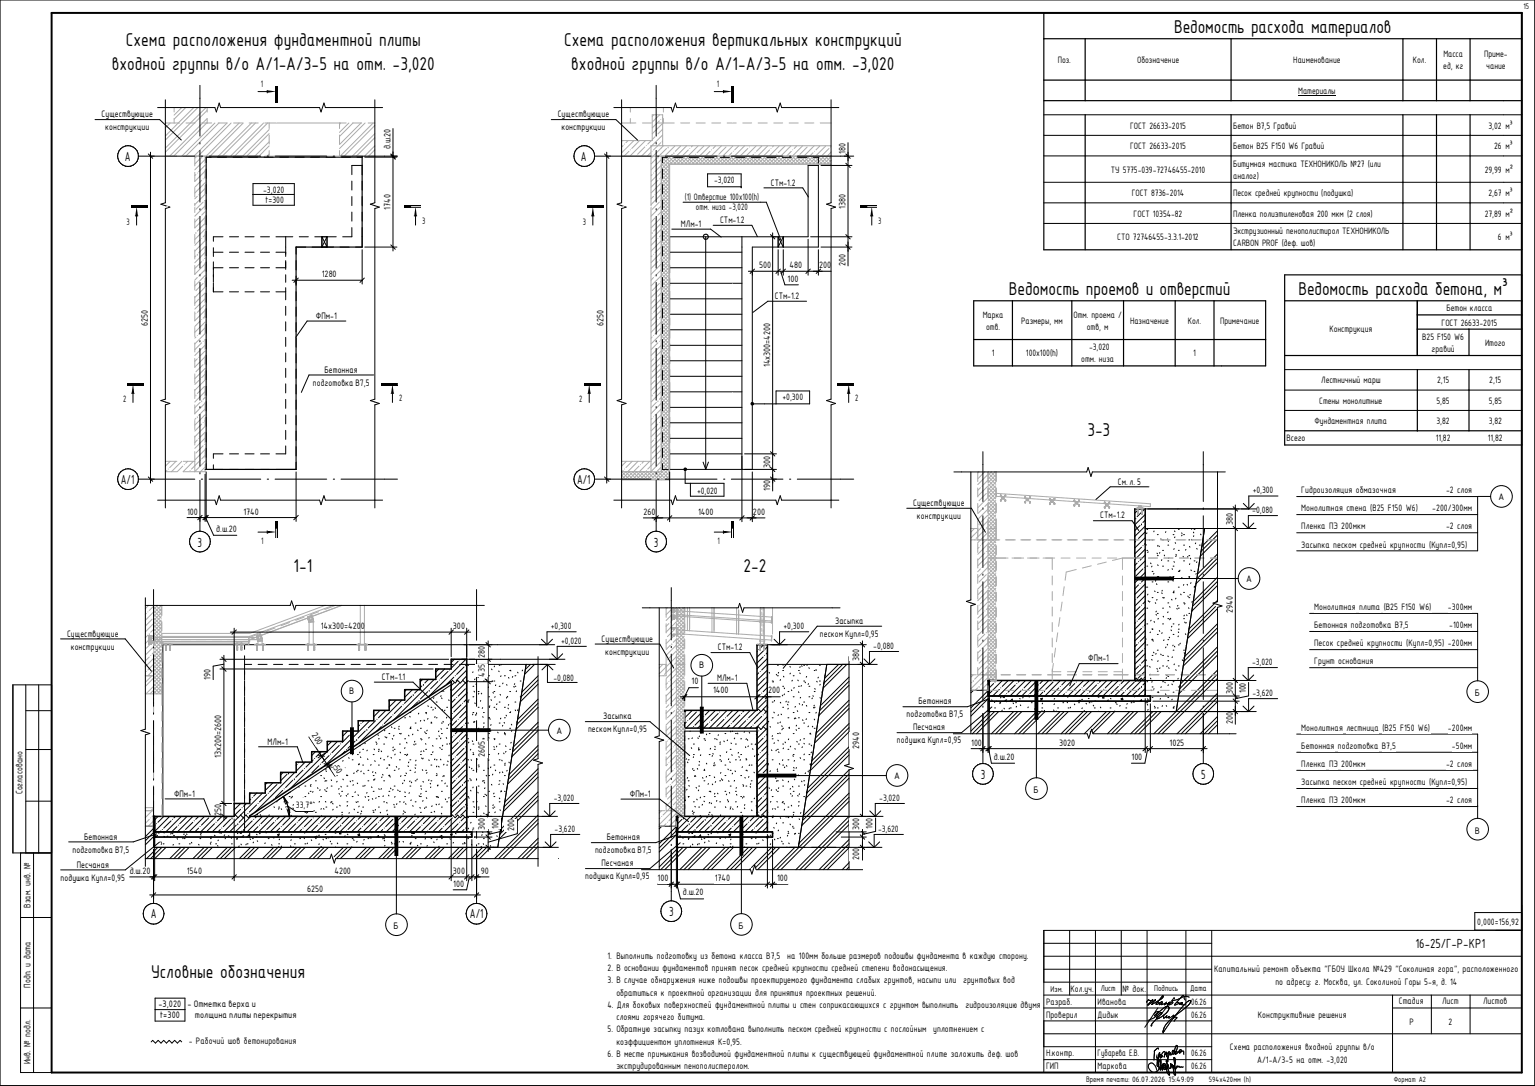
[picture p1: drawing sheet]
<svg xmlns="http://www.w3.org/2000/svg" width="594mm" height="420mm" viewBox="0 0 594 420" stroke-linecap="round" stroke-linejoin="round" font-family="sans-serif">
<defs><g id="words">
<g font-size="7.7">
<text x="48.7" y="17.6">Схема расположения фундаментной плиты</text>
<text x="218.3" y="17.6">Схема расположения вертикальных конструкций</text>
<text x="454.4" y="12.7">Ведомость расхода материалов</text>
<text x="43.3" y="27.1">входной группы в/о А/1-А/3-5 на отм. -3,020</text>
<text x="221.1" y="27.1">входной группы в/о А/1-А/3-5 на отм. -3,020</text>
<text x="390.5" y="114.1">Ведомость проемов и отверстий</text>
<text x="502.5" y="114.1">Ведомость расхода бетона, м³</text>
<text x="420.8" y="168.9">3-3</text>
<text x="113.6" y="221.4">1-1</text>
<text x="287.8" y="221.4">2-2</text>
<text x="58.5" y="378.2">Условные обозначения</text>
</g>
<g font-size="5.5">
<text x="48.3" y="62.4">А</text>
<text x="224.8" y="62.4">А</text>
<text x="46.8" y="187.4">А/1</text>
<text x="223.3" y="187.4">А/1</text>
<text x="76.4" y="211.7">3</text>
<text x="253" y="211.7">3</text>
<text x="379.6" y="301.2">3</text>
<text x="464.9" y="301.2">5</text>
<text x="58.3" y="355.3">А</text>
<text x="181.9" y="355.3">А/1</text>
<text x="258.9" y="354.4">3</text>
<text x="547.8" y="366.9">16-25/Г-Р-КР1</text>
</g>
<g font-size="3.9">
<text x="558.6" y="22">Масса</text>
<text x="574.4" y="22">Приме-</text>
<text x="409.4" y="24.3">Поз.</text>
<text x="440.1" y="24.3">Обозначение</text>
<text x="500.5" y="24.3">Наименование</text>
<text x="546.8" y="24.3">Кол.</text>
<text x="558.5" y="26.7">ед, кг</text>
<text x="575.2" y="26.7">чание</text>
<text x="100.9" y="33.7">1</text>
<text x="277.5" y="33.7">1</text>
<text x="502.4" y="36.3">Материалы</text>
<text x="437.4" y="49.7">ГОСТ 26633-2015</text>
<text x="477.2" y="49.7">Бетон В7,5 Гравий</text>
<text x="576.1" y="49.7">3,02 м³</text>
<text x="151.1" y="57.7" transform="rotate(-90 151.1 57.7)">д.ш.20</text>
<text x="327.2" y="59.4" transform="rotate(-90 327.2 59.4)">180</text>
<text x="437.4" y="57.7">ГОСТ 26633-2015</text>
<text x="477.2" y="57.7">Бетон В25 F150 W6 Гравий</text>
<text x="578.3" y="57.7">26 м³</text>
<text x="477.2" y="64.4">Битумная мастика ТЕХНОНИКОЛЬ №27 (или</text>
<text x="276.3" y="70.7">-3,020</text>
<text x="429.9" y="66.8">ТУ 5775-039-72746455-2010</text>
<text x="477.2" y="69.1">аналог)</text>
<text x="574.6" y="66.8">29,99 м²</text>
<text x="101.8" y="74.6">-3,020</text>
<text x="265" y="77.6">(1) Отверстие 100х100(h)</text>
<text x="438" y="75.9">ГОСТ 8736-2014</text>
<text x="477.2" y="75.9">Песок средней крупности (подушка)</text>
<text x="576.1" y="75.9">2,67 м³</text>
<text x="102.6" y="78.6">t=300</text>
<text x="151.1" y="81.2" transform="rotate(-90 151.1 81.2)">1740</text>
<text x="269.4" y="81.3">отм. низа -3,020</text>
<text x="327.2" y="80.7" transform="rotate(-90 327.2 80.7)">1380</text>
<text x="438.7" y="83.8">ГОСТ 10354-82</text>
<text x="477.2" y="83.8">Пленка полиэтиленовая 200 мкм (2 слоя)</text>
<text x="574.6" y="83.8">27,89 м²</text>
<text x="49" y="86.9">3</text>
<text x="163.4" y="86.7">3</text>
<text x="225.6" y="86.9">3</text>
<text x="339.9" y="86.7">3</text>
<text x="432.4" y="92.9">СТО 72746455-3.3.1-2012</text>
<text x="477.2" y="90.6">Экструзионный пенополистирол ТЕХНОНИКОЛЬ</text>
<text x="477.2" y="95.2">CARBON PROF (деф. шов)</text>
<text x="579.7" y="92.9">6 м³</text>
<text x="124.5" y="107.3">1280</text>
<text x="293.8" y="103.8">500</text>
<text x="305.5" y="103.8">480</text>
<text x="317" y="103.8">200</text>
<text x="327.2" y="102.9" transform="rotate(-90 327.2 102.9)">200</text>
<text x="304.8" y="109.1">100</text>
<text x="380.3" y="122.9">Марка</text>
<text x="395.3" y="125.2">Размеры, мм</text>
<text x="415.4" y="122.9">Отм. проема /</text>
<text x="437.3" y="125.2">Назначение</text>
<text x="459.7" y="125.2">Кол.</text>
<text x="472.2" y="125.2">Примечание</text>
<text x="557.9" y="125.9">ГОСТ 26633-2015</text>
<text x="559.8" y="120.5">Бетон класса</text>
<text x="57.2" y="126" transform="rotate(-90 57.2 126)">6250</text>
<text x="233.6" y="126" transform="rotate(-90 233.6 126)">6250</text>
<text x="381.6" y="127.6">отв.</text>
<text x="420.6" y="127.6">отв, м</text>
<text x="514.5" y="128.3">Конструкция</text>
<text x="550.5" y="131.4">B25 F150 W6</text>
<text x="383.8" y="137.8">1</text>
<text x="397.1" y="137.8">100х100(h)</text>
<text x="421.5" y="135.5">-3,020</text>
<text x="461.8" y="137.8">1</text>
<text x="554.1" y="136.1">гравий</text>
<text x="574.8" y="133.8">Итого</text>
<text x="298" y="142.1" transform="rotate(-90 298 142.1)">14x300=4200</text>
<text x="418.5" y="140.2">отм. низа</text>
<text x="511.4" y="148.3">Лестничный марш</text>
<text x="556.2" y="148.3">2,15</text>
<text x="576.4" y="148.3">2,15</text>
<text x="47.6" y="155.5">2</text>
<text x="154.4" y="155.3">2</text>
<text x="224.2" y="155.5">2</text>
<text x="302.8" y="154.7">+0,300</text>
<text x="331" y="155.3">2</text>
<text x="510.6" y="156.2">Стены монолитные</text>
<text x="556" y="156.2">5,85</text>
<text x="576.1" y="156.2">5,85</text>
<text x="508.7" y="164.1">Фундаментная плита</text>
<text x="556" y="164.1">3,82</text>
<text x="576.1" y="164.1">3,82</text>
<text x="497.9" y="170.8">Всего</text>
<text x="555.7" y="170.8">11,82</text>
<text x="575.9" y="170.8">11,82</text>
<text x="298" y="180.9" transform="rotate(-90 298 180.9)">300</text>
<text x="269.8" y="191.2">+0,020</text>
<text x="298" y="189.9" transform="rotate(-90 298 189.9)">190</text>
<text x="484.8" y="190.9">+0,300</text>
<text x="503.6" y="190.8">Гидроизоляция</text>
<text x="524.7" y="190.8">обмазочная</text>
<text x="559.6" y="190.8">-</text>
<text x="561.2" y="190.8">2</text>
<text x="564" y="190.8">слоя</text>
<text x="503.6" y="197.8">Монолитная</text>
<text x="521.1" y="197.8">стена</text>
<text x="530.3" y="197.8">(</text>
<text x="531.1" y="197.8">В</text>
<text x="532.8" y="197.8">25 F150 W6)</text>
<text x="554.3" y="197.8">-</text>
<text x="555.8" y="197.8">200/300</text>
<text x="566.4" y="197.8">мм</text>
<text x="72.4" y="199.1">100</text>
<text x="94.2" y="199.1">1740</text>
<text x="249" y="199.3">260</text>
<text x="270.2" y="199.3">1400</text>
<text x="291.4" y="199.3">200</text>
<text x="477.1" y="203" transform="rotate(-90 477.1 203)">380</text>
<text x="484.7" y="198.5">-0,080</text>
<text x="83.7" y="206">д.ш.20</text>
<text x="503.6" y="204.8">Пленка</text>
<text x="514.4" y="204.8">ПЭ</text>
<text x="519" y="204.8">200</text>
<text x="523.6" y="204.8">мкм</text>
<text x="559.6" y="204.8">-</text>
<text x="561.2" y="204.8">2</text>
<text x="564" y="204.8">слоя</text>
<text x="101.1" y="210.4">1</text>
<text x="277.7" y="210.4">1</text>
<text x="503.6" y="211.8">Засыпка</text>
<text x="516" y="211.8">песком</text>
<text x="526.3" y="211.8">средней</text>
<text x="538" y="211.8">крупности</text>
<text x="553.1" y="211.8">(</text>
<text x="554" y="211.8">Купл</text>
<text x="560.2" y="211.8">=0,95)</text>
<text x="477.1" y="237.1" transform="rotate(-90 477.1 237.1)">2940</text>
<text x="508.6" y="236">Монолитная</text>
<text x="526.1" y="236">плита</text>
<text x="535.5" y="236">(</text>
<text x="536.4" y="236">В</text>
<text x="538" y="236">25 F150 W6)</text>
<text x="560.4" y="236">-</text>
<text x="561.9" y="236">300</text>
<text x="566.4" y="236">мм</text>
<text x="124.1" y="243.5">14x300=4200</text>
<text x="175.3" y="243.5">300</text>
<text x="213.2" y="243.5">+0,300</text>
<text x="303.2" y="243.5">+0,300</text>
<text x="508.6" y="243">Бетонная</text>
<text x="522.8" y="243">подготовка</text>
<text x="539.8" y="243">В</text>
<text x="541.5" y="243">7,5</text>
<text x="560.8" y="243">-</text>
<text x="562.3" y="243">100</text>
<text x="566.5" y="243">мм</text>
<text x="217.1" y="249">+0,020</text>
<text x="338" y="251">-0,080</text>
<text x="508.6" y="250">Песок</text>
<text x="517.4" y="250">средней</text>
<text x="529.2" y="250">крупности</text>
<text x="544.3" y="250">(</text>
<text x="545.1" y="250">Купл</text>
<text x="551.3" y="250">=0,95)</text>
<text x="560.4" y="250">-</text>
<text x="561.9" y="250">200</text>
<text x="566.4" y="250">мм</text>
<text x="187.7" y="254.6" transform="rotate(-90 187.7 254.6)">280</text>
<text x="332.6" y="255.6" transform="rotate(-90 332.6 255.6)">380</text>
<text x="484.6" y="257.3">-3,020</text>
<text x="508.6" y="257">Грунт</text>
<text x="517.9" y="257">основания</text>
<text x="81.5" y="262.9" transform="rotate(-90 81.5 262.9)">190</text>
<text x="187.7" y="261.8" transform="rotate(-90 187.7 261.8)">435</text>
<text x="214.2" y="263.5">-0,080</text>
<text x="267.7" y="264.8">10</text>
<text x="276" y="268.3">1400</text>
<text x="297.3" y="268.3">200</text>
<text x="477.1" y="268.6" transform="rotate(-90 477.1 268.6)">300</text>
<text x="482.2" y="268.3" transform="rotate(-90 482.2 268.3)">100</text>
<text x="484.7" y="269.3">-3,620</text>
<text x="477.1" y="280.2" transform="rotate(-90 477.1 280.2)">200</text>
<text x="120.6" y="284.5" transform="rotate(56 120.6 284.5)">200</text>
<text x="503.6" y="282.7">Монолитная</text>
<text x="521.1" y="282.7">лестница</text>
<text x="535" y="282.7">(</text>
<text x="535.8" y="282.7">В</text>
<text x="537.5" y="282.7">25 F150 W6)</text>
<text x="560.4" y="282.7">-</text>
<text x="561.9" y="282.7">200</text>
<text x="566.4" y="282.7">мм</text>
<text x="85.6" y="293.2" transform="rotate(-90 85.6 293.2)">13x200=2600</text>
<text x="187.7" y="292.9" transform="rotate(-90 187.7 292.9)">2605</text>
<text x="332.6" y="289.6" transform="rotate(-90 332.6 289.6)">2940</text>
<text x="375.8" y="288.5">100</text>
<text x="409.9" y="288.5">3020</text>
<text x="452.6" y="288.5">1025</text>
<text x="503.6" y="289.7">Бетонная</text>
<text x="517.8" y="289.7">подготовка</text>
<text x="534.8" y="289.7">В</text>
<text x="536.5" y="289.7">7,5</text>
<text x="561.9" y="289.7">-</text>
<text x="563.4" y="289.7">50</text>
<text x="566.4" y="289.7">мм</text>
<text x="129" y="297.1" transform="rotate(56 129 297.1)">50</text>
<text x="384.7" y="294.2">д.ш.20</text>
<text x="437.9" y="294.2">100</text>
<text x="503.6" y="296.8">Пленка</text>
<text x="514.4" y="296.8">ПЭ</text>
<text x="519" y="296.8">200</text>
<text x="523.6" y="296.8">мкм</text>
<text x="559.6" y="296.8">-</text>
<text x="561.2" y="296.8">2</text>
<text x="564" y="296.8">слоя</text>
<text x="503.6" y="303.7">Засыпка</text>
<text x="516" y="303.7">песком</text>
<text x="526.3" y="303.7">средней</text>
<text x="538" y="303.7">крупности</text>
<text x="553.1" y="303.7">(</text>
<text x="554" y="303.7">Купл</text>
<text x="560.2" y="303.7">=0,95)</text>
<text x="8.8" y="307.3" transform="rotate(-90 8.8 307.3)">Согласовано</text>
<text x="214.3" y="309.8">-3,020</text>
<text x="340.3" y="309.8">-3,020</text>
<text x="503.6" y="310.7">Пленка</text>
<text x="514.4" y="310.7">ПЭ</text>
<text x="519" y="310.7">200</text>
<text x="523.6" y="310.7">мкм</text>
<text x="559.6" y="310.7">-</text>
<text x="561.2" y="310.7">2</text>
<text x="564" y="310.7">слоя</text>
<text x="85.6" y="315.7" transform="rotate(-90 85.6 315.7)">250</text>
<text x="114.5" y="312.4">33,7°</text>
<text x="187.7" y="321.2" transform="rotate(-90 187.7 321.2)">300</text>
<text x="192.9" y="320.6" transform="rotate(-90 192.9 320.6)">100</text>
<text x="199" y="321.5" transform="rotate(-90 199 321.5)">200</text>
<text x="214.6" y="321.9">-3,620</text>
<text x="332.6" y="321.2" transform="rotate(-90 332.6 321.2)">300</text>
<text x="337.6" y="320.6" transform="rotate(-90 337.6 320.6)">100</text>
<text x="339.8" y="321.9">-3,620</text>
<text x="332.6" y="332.8" transform="rotate(-90 332.6 332.8)">200</text>
<text x="50.2" y="338.2">д.ш.20</text>
<text x="72.3" y="338.2">1540</text>
<text x="129.4" y="338.2">4200</text>
<text x="175.3" y="338.2">300</text>
<text x="186.1" y="338.2">90</text>
<text x="254.5" y="340.8">100</text>
<text x="276.6" y="340.8">1740</text>
<text x="300.7" y="340.8">100</text>
<text x="118.8" y="345.1">6250</text>
<text x="175.4" y="343.2">100</text>
<text x="264.3" y="346.5">д.ш.20</text>
<text x="11.8" y="351.2" transform="rotate(-90 11.8 351.2)">Взам. инв. №</text>
<text x="571.7" y="357.8">0,000=156,92</text>
<text x="235.1" y="370.9">1. Выполнить подготовку из бетона класса В7,5 на 100мм больше размеров подошвы фундамента в каждую сторону.</text>
<text x="235.1" y="375.7">2. В основании фундаментов принят песок средней крупности средней степени водонасыщения.</text>
<text x="469.9" y="376.1">Капитальный ремонт объекта &quot;ГБОУ Школа №429 &quot;Соколиная гора&quot;, расположенного</text>
<text x="11.8" y="382.1" transform="rotate(-90 11.8 382.1)">Подп. и дата</text>
<text x="235.1" y="380.4">3. В случае обнаружения ниже подошвы проектируемого фундамента слабых грунтов, насыпи или грунтовых вод</text>
<text x="414.4" y="383.6">Кол.уч.</text>
<text x="434.5" y="383.6">№ док.</text>
<text x="493.6" y="380.9">по адресу: г. Москва, ул. Соколиной Горы 5-я, д. 14</text>
<text x="235.1" y="389.9">4. Для боковых поверхностей фундаментной плиты и стен соприкасающихся с грунтом выполнить гидроизоляцию двумя</text>
<text x="238.5" y="385.2">обратиться к проектной организации для принятия проектных решений.</text>
<text x="404.8" y="388.7">Разраб.</text>
<text x="424.8" y="388.7">Иванова</text>
<text x="461" y="388.7">06.26</text>
<text x="541.4" y="388.6">Стадия</text>
<text x="558.2" y="388.6">Лист</text>
<text x="574" y="388.6">Листов</text>
<text x="238.5" y="394.7">слоями горячего битума.</text>
<text x="404.8" y="393.7">Проверил</text>
<text x="424.8" y="393.7">Дидык</text>
<text x="461" y="393.7">06.26</text>
<text x="486.8" y="393.8">Конструктивные решения</text>
<text x="235.1" y="399.5">5. Обратную засыпку пазух котлована выполнить песком средней крупности с послойным уплотнением с</text>
<text x="545.5" y="396.4">Р</text>
<text x="560.6" y="396.4">2</text>
<text x="73.1" y="404">- Рабочий шов бетонирования</text>
<text x="238.5" y="404.2">коэффициентом уплотнения К=0,95.</text>
<text x="476" y="406.4">Схема расположения входной группы в/о</text>
<text x="11.8" y="411.6" transform="rotate(-90 11.8 411.6)">Инв. № подл.</text>
<text x="235.1" y="409">6. В месте примыкания возводимой фундаментной плиты к существующей фундаментной плите заложить деф. шов</text>
<text x="238.5" y="413.8">экструдированным пенополистеролом.</text>
<text x="404.8" y="413.7">ГИП</text>
<text x="404.8" y="408.7">Н.контр.</text>
<text x="424.8" y="413.7">Маркова</text>
<text x="424.8" y="408.7">Губарева Е.В.</text>
<text x="461" y="413.7">06.26</text>
<text x="461" y="408.7">06.26</text>
<text x="486.5" y="411.2">А/1-А/3-5 на отм. -3,020</text>
</g>
<g font-size="3.5">
<text x="39.3" y="45.4">Существующие</text>
<text x="215.9" y="45.4">Существующие</text>
<text x="40.7" y="50.4">конструкции</text>
<text x="217.3" y="50.4">конструкции</text>
<text x="298.3" y="71.8">СТм-1.2</text>
<text x="263.5" y="87.8">МЛм-1</text>
<text x="278.7" y="86.3">СТм-1.2</text>
<text x="299.8" y="115.7">СТм-1.2</text>
<text x="122.3" y="123.3">ФПм-1</text>
<text x="121.1" y="149.2">подготовка В7,5</text>
<text x="125.6" y="144.2">Бетонная</text>
<text x="432.6" y="187.5">См. л. 5</text>
<text x="353.4" y="195.7">Существующие</text>
<text x="580" y="193.5">А</text>
<text x="354.9" y="200.7">конструкции</text>
<text x="425.8" y="200.6">СТм-1.2</text>
<text x="482.3" y="225.3">А</text>
<text x="323.2" y="241.4">Засыпка</text>
<text x="25.9" y="246.3">Существующие</text>
<text x="27.4" y="251.3">конструкции</text>
<text x="232.8" y="248.3">Существующие</text>
<text x="277.8" y="251.6">СТм-1.2</text>
<text x="317.3" y="246.4">песком Купл=0,95</text>
<text x="234.3" y="253.3">конструкции</text>
<text x="421.1" y="255.9">ФПм-1</text>
<text x="147.7" y="263.1">СТм-1.1</text>
<text x="270.5" y="258.6">В</text>
<text x="277.5" y="263.5">МЛм-1</text>
<text x="135.2" y="268.6">В</text>
<text x="570.8" y="269.2">Б</text>
<text x="355.5" y="272.5">Бетонная</text>
<text x="233.5" y="278.3">Засыпка</text>
<text x="350.9" y="277.5">подготовка В7,5</text>
<text x="215.3" y="283.9">А</text>
<text x="227.6" y="283.3">песком Купл=0,95</text>
<text x="347.1" y="287.6">подушка Купл=0,95</text>
<text x="353.4" y="282.6">Песчаная</text>
<text x="103.5" y="288.1">МЛм-1</text>
<text x="346.1" y="301.5">А</text>
<text x="67.3" y="308.2">ФПм-1</text>
<text x="243.7" y="308.3">ФПм-1</text>
<text x="400" y="306.7">Б</text>
<text x="570.8" y="322.5">В</text>
<text x="28.1" y="329.9">подготовка В7,5</text>
<text x="32.6" y="324.9">Бетонная</text>
<text x="234.9" y="325.1">Бетонная</text>
<text x="29.8" y="335.7">Песчаная</text>
<text x="230.3" y="330.1">подготовка В7,5</text>
<text x="232.8" y="335.2">Песчаная</text>
<text x="23.4" y="340.7">подушка Купл=0,95</text>
<text x="226.5" y="340.1">подушка Купл=0,95</text>
<text x="152.4" y="359.4">Б</text>
<text x="285.9" y="359.3">Б</text>
<text x="406.6" y="383.7">Изм.</text>
<text x="426.1" y="383.6">Лист</text>
<text x="446.7" y="383.6">Подпись</text>
<text x="460.6" y="383.6">Дата</text>
<text x="61.3" y="389.7">-3,020</text>
<text x="72.6" y="389.7">- Отметка верха и</text>
<text x="61.8" y="394">t=300</text>
<text x="75.4" y="394">толщина плиты перекрытия</text>
</g>
<g font-size="3.4">
<text x="589.7" y="3.6">15</text>
<text x="420.4" y="418.6">Время печати: 06.07.2026 15:49:09</text>
</g>
<g font-size="3.2">
<text x="467.8" y="418.6">594х420мм (h)</text>
<text x="539.4" y="418.5">Формат А2</text>
</g>
<text font-size=".5" x="429.1" y="360.1">0</text>
</g></defs>
<g fill="none" stroke="#ababab" stroke-width=".39">
<path d="M64 47.6h5.5M64.3 47.6l-.3 .3M65.9 47.6l-1.9 1.9M67.4 41.6v1.7M67.4 45.8v1.8M70.3 41.6l-2.9 2.9M71.9 41.6l-4.5 4.5M72 47.6h3.5M75 41.6l-11 11M76.6 41.6l-12.6 12.6M78 47.6h4M79.7 41.6l-15.7 15.7"/>
<path d="M80.2 47.6v-1.7l-14.5 14.5M80.2 42.7l-16.2 16.2M80.2 47.5l-13 12.9M80.2 41.6v1.7M83.2 47.6l-12.8 12.8M84.4 47.6h3.5M84.7 47.6l-12.8 12.8M87.9 47.6l-12.8 12.8M89.4 47.6l-12.7 12.8M90.4 47.6h3.5M92.6 47.6l-12.8 12.8M94.1 47.6l-12.7 12.8"/>
<path d="M96.4 47.6h3.5M97.3 47.6l-12.8 12.8h3.4M98.9 47.6l-12.8 12.8M102 47.6l-12.8 12.8M102.4 47.6h31.6M103.6 47.6l-12.8 12.8M104.2 54.9l-5.6 5.5M104.2 50.1l-10.3 10.3h-3.5M104.2 59.6l-.8 .8M104.2 51.7l-8.7 8.7M104.2 56.4l-4 4M104.2 47.6v2.1"/>
<path d="M104.2 52.2v3.6M104.2 58.3v2.1M131.4 47.6v2.1M131.4 52.2v3.6M131.4 58.3v2.1M131.9 47.6l-.5 .5M135 47.6l-3.6 3.6M136.5 47.6h3.5M136.6 47.6l-5.2 5.2M139.7 47.6l-8.3 8.3M141.3 47.6l-9.9 9.9M142.5 47.6h2.6"/>
<path d="M144.4 47.6l-12.8 12.8M145.1 51.7l-8.8 8.7M145.1 56.4l-4 4M145.1 48.6l-11.9 11.8M145.1 53.3l-7.2 7.1M145.1 58l-2.4 2.4M64 60.4h4.4M70.9 60.4h11.1M75.4 60.4v3.8M75.4 72.7v3.5M75.4 78.7v3.5M75.8 67.5l-.4 .4"/>
<path d="M76.2 60.4l-.8 .8M76.4 66.9v.1M76.4 75.9l-1 1M77 75.4h-.1M77.5 61.3l-2.1 2.2M78.1 60.8h.1M78.1 69.8l-2.7 2.6M78.6 78.2l-2.8 2.8M78.6 69.2h.1M79.2 77.6h.1M79.4 61.7l-4 4M79.4 66.2l-4 4v-3.5"/>
<path d="M79.4 70.7l-4 4M79.4 71.7v3.5l-4 4M79.4 79.7l-4 4M79.4 64l-2.5 2.4M79.4 68.5l-.2 .2M79.4 72.9l-1.9 1.9M79.4 60.4v2.8M79.4 65.7v3.5M79.4 77.7v3.5M96.4 60.4h3.5M102.4 60.4h31.6M136.5 60.4h3.5"/>
<path d="M142.5 60.4h2.6M75.4 90.7v3.5M75.4 96.7v3.5M75.8 90h.1M75.8 99l-.4 .4M76.4 98.4h.1M76.9 84.4l-1.5 1.5M77.5 92.8l-2.1 2.1M77.5 83.8h.1M78.1 92.2h.1M79.2 86.6l-2.8 2.8M79.4 84.2l-4 4v-3.5"/>
<path d="M79.4 88.6l-4 4.1M79.4 89.7v3.4l-4 4.1M79.4 97.6l-4 4M79.4 81.9l-1.3 1.3M79.4 90.9l-.8 .8M79.4 95.4l-2.5 2.4M79.4 99.9l-.2 .2M79.4 83.7v3.5M79.4 95.7v3.5M75.4 102.7v3.5M75.4 108.7v3.5M75.4 114.7v3.5"/>
<path d="M76.4 107.4l-1 1M76.9 106.8h.1M76.9 115.8l-1.5 1.5M77.5 115.2h.1M78.1 101.2l-2.7 2.7M78.6 100.6h.1M78.6 109.6l-2.8 2.8M79.2 109.1h.1M79.2 118l-2.8 2.9M79.4 102.1l-4 4M79.4 106.6l-4 4M79.4 111.1l-4 4"/>
<path d="M79.4 115.6l-4 4M79.4 104.4l-1.9 1.9M79.4 113.3l-1.3 1.4M79.4 101.7v3.5M79.4 107.7v3.5M79.4 113.7v3.5M79.4 119.7v3.5M75.4 120.7v3.5M75.4 126.7v3.5M75.4 132.7v3.5M75.4 138.7v3.5M75.8 121.4h.1"/>
<path d="M75.8 130.4l-.4 .4M76.4 129.8h.1M76.4 138.8l-1 1M77 138.2l-.1 .1M77.5 124.2l-2.1 2.1M78.1 123.6v.1M78.1 132.6l-2.7 2.7M78.6 132v.1M79.4 120.1l-4 4M79.4 124.6l-4 4M79.4 129.1l-4 4M79.4 133.6l-4 3.9"/>
<path d="M79.4 138l-4 4M79.4 122.3l-.8 .8M79.4 126.8l-2.5 2.5M79.4 131.3l-.2 .2M79.4 135.8l-1.9 1.9M79.4 125.7v3.5M79.4 131.7v3.5M79.4 137.7v3.5M75.4 144.7v3.5M75.4 150.7v3.5M75.4 156.7v3.5M75.8 152.8h.1"/>
<path d="M76.9 147.2l-1.5 1.6M77.5 155.7l-2.1 2.1M77.5 146.6v.1M78.1 155.1h.1M78.6 141.1l-2.8 2.7M79.2 149.5l-2.8 2.8M79.2 140.5h.1M79.4 142.5l-4 4M79.4 147l-4 4M79.4 151.5l-4 4M79.4 156l-4 4M79.4 144.8l-1.3 1.3"/>
<path d="M79.4 153.8l-.8 .7M79.4 158.2l-2.5 2.5M79.4 143.7v3.5M79.4 149.7v3.5M79.4 155.7v3.5M64 178.5h4.4M65.9 178.5l-1.9 1.8M68.1 178.5l-2.4 2.4M70.4 178.5l-4 4M70.9 178.5h4.5M71.3 179.7v.1M72.6 178.5l-.7 .7"/>
<path d="M74.8 178.5l-3.9 4M75.4 162.7v3.5M75.4 168.7v3.5M75.4 174.7v7.8M75.8 161.8l-.4 .5M76.4 161.2h.1M76.4 170.2l-1 1M76.9 169.7h.1M76.9 178.6l-2.8 2.9M77.5 178.1h.1M78.1 164.1l-2.7 2.7M78.6 163.5h.1"/>
<path d="M78.6 172.5l-2.8 2.8M79.2 171.9h.1M79.4 160.5l-4 4M79.4 165l-4 4M79.4 169.5l-4 4M79.4 173.9l-4 4.1M79.4 178.4l-4 4.1M79.4 162.7l-.2 .2M79.4 167.2l-1.9 1.9M79.4 176.2l-1.3 1.3M79.4 179.7v2.8h-8.5M79.4 161.7v3.5"/>
<path d="M79.4 167.7v3.5M79.4 173.7v3.5M64 182.5h4.4M64.6 182l-.5 .5M65.1 181.4v.1M70.7 180.3l-2.1 2.2M73.6 182h.1M75.4 182.5h-.1M79.2 180.9l-1.6 1.6"/>
</g>
<g fill="none" stroke="#000" stroke-width=".39">
<path d="M64 38.6v39.8l-1.7 .6 3.4 1.1-1.7 .6v73.7l-1.7 .6 3.4 1.1-1.7 .5v39.9M145.1 38.6v39.8l-1.8 .6 3.5 1.1-1.7 .6v73.7l-1.8 .6 3.5 1.1-1.7 .5v39.9M61 41.6h22.2l.5 1.7 1.1-3.4 .6 1.7h38.3l.5 1.7 1.2-3.4 .5 1.7h22.2M79.8 65.4v3.6M79.8 71.5v3.4M79.8 77.4v3.5M81.7 60.8h-1.9v2.1M84.2 60.8h3.5M90.2 60.8h3.5M96.2 60.8h3.5M102.2 60.8h3.5M108.2 60.8h3.5"/>
<path d="M114.2 60.8h3.5M120.2 60.8h3.5M126.2 60.8h3.5M132.2 60.8h3.5M136.2 67.6v-3.6h4v3.6M136.2 70.1v3.4M136.2 76v3.5M140.2 60.4v.4h-2M140.2 70.1v3.4M140.2 76v3.5M79.8 83.4v3.6M79.8 89.5v3.5"/>
<path d="M79.8 95.5v3.4M82.6 95.8v3.4M82.6 97.6h3.7M86.3 91.6h-3.7v1.7M88.8 91.6h3.5M88.8 97.6h3.5M94.8 91.6h3.5M94.8 97.6h3.5M100.8 91.6h3.5M100.8 97.6h3.5M106.8 91.6h6.5M106.8 97.6h3.8"/>
<path d="M110.6 91.6v7.6M115.8 91.6h3.5M118.3 95.6h-3.7v2.7M120.8 95.6h8.3M121.8 91.6h8.3M124.6 91.6v4l2-4v4zM131.6 95.6h3.5M136.2 88.1v3.5h-3.6M136.2 82v3.6M140.2 88.1v7.5h-2.6M140.2 82v3.6M79.8 101.4v3.5"/>
<path d="M79.8 107.4v3.6M79.8 113.5v3.4M79.8 119.5v3.4M82.6 101.3v7.9M82.6 109.5v3.4h3.7M82.6 103.6h3.7M88.8 112.9h3.5M88.8 103.6h3.5M94.8 112.9h3.5M94.8 103.6h3.5M100.8 112.9h3.5M100.8 103.6h3.5"/>
<path d="M106.8 112.9h3.8M106.8 103.6h3.8M110.6 100.8v3.4M110.6 106.3v2.9M110.6 111.3v4.7M110.6 118.5v3.5M114.6 100.8v3.6M114.6 106.8v3.6M114.6 112.9v3.4M114.6 118.8v3.5M79.8 125.4v3.5M79.8 131.4v3.6"/>
<path d="M79.8 137.5v3.4M110.6 124.5v3.5M110.6 130.5v3.5M110.6 136.5v3.5M114.6 124.8v3.6M114.6 130.9v3.4M114.6 136.9v3.4M79.8 143.4v3.5M79.8 149.4v3.6M79.8 155.4v3.6M110.6 142.5v3.5M110.6 148.5v3.5"/>
<path d="M110.6 154.5v3.5M114.6 142.8v3.5M114.6 148.8v3.6M114.6 154.9v3.4M79.8 179.5v2.1h-.4M79.8 161.5v3.4M79.8 167.4v3.5M79.8 173.4v3.6M82.6 179.8v1.8h3.7M86.3 175.6h-3.7v1.7M88.8 175.6h3.5M94.8 175.6h3.5"/>
<path d="M100.8 175.6h3.5M110.6 160.5v3.5M110.6 166.5v3.5M110.6 172.5v3.1h-3.8M114.6 178.9v2.7h-7.8M114.6 160.8v3.5M114.6 166.8v3.5M114.6 172.8v3.6M61 193.5h22.2l.5 1.7 1.1-3.4 .6 1.7h38.3l.5 1.7 1.2-3.4 .5 1.7h22.2M88.8 181.6h3.5M94.8 181.6h3.5M100.8 181.6h3.5"/>
</g>
<path d="M79.8 60.8h60.4v34.8h-25.6v86h-34.8z" fill="none" stroke="#000" stroke-width=".47"/>
<g fill="#fff">
<path d="M90.6 255.1h90v60.5h-90z"/>
<path d="M174.6 264.1h6v51.3h-6z"/>
<path d="M56.3 257h151.9v75.2h-151.9z"/>
<path d="M59.9 321.9h122.7v1.9h-122.7z"/>
<path d="M59.9 315.8h120.7v6.1h-120.7z"/>
<path d="M56.3 261.5h3.1v52.1h-3.1z"/>
<path d="M59.4 315.8h.5v6.1h-.5z"/>
<path d="M98.2 264.9h76.4v50.9h-76.4z"/>
<path d="M56.3 234.2h3.1v27.3h-3.1z"/>
<path d="M59.4 234.2h3v34.2h-3z"/>
<path d="M56.3 313.6h3.1v6.1h-3.1z"/>
<path d="M59.9 257h143.7v70.8h-143.7z"/>
</g>
<g fill="none" stroke="#000" stroke-width=".39">
<path d="M90.6 249.4v61.5M94.7 249.4v1.8M94.7 253.7v9.5M94.7 257h2.7M99.9 257h3.5M105.9 257h3.5M111.9 257h3.5M117.9 257h3.5M123.9 257h3.5M129.9 257h3.5M135.9 257h3.5M141.9 257h3.5"/>
<path d="M147.9 257h3.5M153.9 257h3.5M159.9 257h3.5M165.9 257h3.5M169.8 258.8l-1.2 1.2M171.9 257h3.5M172.1 258.8l-3.5 3.5M173.4 259.8l-2.8 2.8M174 259.2h-.1M175.8 255.1l-1.2 1.2M177.3 255.8l-2.7 2.7M177.9 255.3h.1"/>
<path d="M177.9 257h2.7M179.6 258.1l-2.9 2.8M180.1 257.5h.1M180.3 255.1l-14.5 14.5M180.6 259.2l-4 4.1M180.6 255.1v-5.7h-117.6v66.4M181 257.4h.3M183.1 259.9l-.2 .3M184.7 257.3l.2 .3M185.1 259.4h.3M187.1 257.4h.3M190.2 258.8l.2 .3"/>
<path d="M191.4 257.7l-.1 .3M193 259.6l.2 .3M193.2 257.4h.3M194.1 257l-.1 .2M197.3 259.4h.3M197.6 259.3l.1 .3M202.3 259.2l-.2 .3M203.7 257l-.1 .1M205.3 257l-2 2M206.9 257l-3.9 3.9M208.2 257h-4.6l-10.9 70.8h-133.3v-8.1h-3.1M94.7 263.5v5.7"/>
<path d="M94.7 269.5v5.7M94.7 275.5v5.7M139.7 280h.1M140.8 278.8l-.5 .6M143.1 278.8l-17.6 17.7M144.8 274.8l-.2 .2M145.3 278.8l-2.8 2.8M145.9 278.3h.1M147.1 274.8l-2.5 2.5M149.3 274.9l-2.8 2.8M151.1 270.8l-.5 .5M151.5 277.2l-2.8 2.8"/>
<path d="M152.1 276.6h.1M153.2 271l-2.6 2.5M155.4 273.2l-2.8 2.9M155.6 270.8l-16.7 16.7M156 272.6v.1M156.6 277.7h.4M157.1 267l-.5 .5M158.6 277.1l.1 .3M158.7 275.7h.3M159.4 269.3l-2.9 2.8M159.6 266.8l-3 3M159.9 268.7h.1"/>
<path d="M160.7 279.7h.3M161.6 271.6l-2.6 2.5M161.8 266.8l-1.3 1.4M162.1 275.9l-.2 .3M162.2 271h.1M162.8 278.7l-.1 .3M163.3 265.4l-.7 .6M163.6 262.8l-1 1M163.9 264.8h.1M164.1 278.6l.2 .3M164.8 275.7h.3M164.8 275.8l.2 .3"/>
<path d="M165.5 267.6l-2.8 2.8M165.6 273l.2 .3M165.6 278l-.1 .3M165.8 262.8l-1.4 1.4M166.1 267h.1M166.8 273.6h.3M166.8 279.7h.3M166.9 279.4l.1 .3M167.7 274.4l-.2 .3M167.9 269.9l-.1 .3M168.1 262.8l-15.7 15.8M168.4 273.8l.2 .3"/>
<path d="M168.4 277.2l-.2 .3M168.8 271.6h.4M168.8 277.7h.4M169.5 263.7l-2.8 2.8M170 263.1h.1M170.7 269.2l-.1 .3M170.9 267.5h.3M170.9 279.7h.3M170.9 270l.2 .3M171.1 274.5l.2 .3M171.4 279.1l.2 .3M171.6 267.3l.2 .2"/>
<path d="M172.2 274.7l-.2 .3M172.9 273.6h.3M172.9 277.5l-.1 .3M173.6 270.8l.2 .3M174.2 279.8l.2 .3M174.5 266.7l-.2 .3M175.1 276v.1M175.6 262l-2.8 2.8M175.8 264.1l-1.2 1.2M176.2 270.4l-1.6 1.6M176.2 261.4v.1M176.7 278.8l-2.1 2.2"/>
<path d="M176.8 269.8l-.1 .1M177.3 278.3h.1M177.9 264.2l-2.8 2.8M178.4 272.7l-2.8 2.8M179 272.1h.1M180.1 266.5l-2.8 2.8M180.2 264.1l-5.6 5.6M180.6 261.5l-1.6 1.6M180.6 272.7l-6 6M180.6 277.2l-6 6M180.6 270.5l-1 1.1M180.6 275l-2.7 2.7"/>
<path d="M180.6 279.4l-.5 .6M180.8 268l-6.2 6.2M181 271.2l.1 .3M181 271.6h.3M181 279.7h.3M181.3 263.5l-.4 .2M181.5 270.7l-.2 .3M183 276.3l-.1 .3M183 275.7h.4M183 265.5h.4M183 269.6h.4M183.3 279.3l.1 .3"/>
<path d="M183.5 267.4l.1 .3M183.8 271.9l.1 .3M183.8 279.1l-.2 .3M183.8 262.7l-.1 .3M184 276.5l.2 .3M184.2 264.7l.2 .3M184.9 261.9l.2 .3M185.1 267.5h.3M185.1 273.6h.3M185.3 268.2l-.1 .3M186 271l-.1 .3M186.3 268.2l.1 .3"/>
<path d="M186.8 277.2l.2 .3M186.8 273.8l-.2 .3M187.1 275.7h.3M187.1 279.7h.3M187.1 263.5h.3M187.6 260.2l-.2 .3M187.7 262.6l.2 .3M188.4 262.9l-.2 .3M189.1 265.7l-.1 .3M189.1 277.7h.4M189.1 261.5h.4M189.1 269.6h.4"/>
<path d="M189.3 273.5l.2 .2M189.3 277.6l-.2 .3M189.6 278l.1 .3M189.6 273l-.2 .3M190 270.7l.2 .3M190.5 263.4l.2 .3M190.8 267.9l.2 .3M191.2 267.5h.3M191.2 273.6h.3M191.2 263.5h.3M191.6 269.5l-.1 .3M191.9 265l-.2 .3"/>
<path d="M192.1 274.2l.1 .3M192.4 272.3l-.2 .3M193.2 271.6h.3M193.2 279.7h.3M193.2 265.5h.3M193.5 268.6l.2 .3M193.8 277.8l-.1 .3M193.9 261.5l-.1 .2M194.7 264.2l-.2 .3M195.1 279.5l.2 .3M195.2 273.6h.4M195.2 277.7h.4"/>
<path d="M195.2 261.5h.4M195.9 276.7l.1 .3M196.1 264.8l.1 .3M196.2 269.8l-.2 .3M196.3 269.4l.2 .3M196.6 273.9l.2 .3M196.8 262.1l.2 .3M196.9 272.6l-.2 .2M197.3 267.5h.3M197.3 275.7h.3M197.6 275.3l-.1 .3M198.5 261.7l-.2 .3"/>
<path d="M198.8 265.6l.2 .3M199.2 264.5l-.2 .3M199.3 271.6h.3M199.3 261.5h.3M199.3 265.5h.3M199.4 274.7l.2 .3M199.9 267.3l-.1 .3M200.1 279.1l-.1 .3M200.3 260.1l.2 .2M200.4 274.6l-.1 .3M201.3 263.5h.4M201.3 269.6h.4"/>
<path d="M208.2 263.1l-6.5 6.5M208.2 272.1l-8.2 8.2M208.2 264.7l-6.8 6.8M208.2 273.7l-8.5 8.5M208.2 261.5l-6.2 6.3M208.2 270.5l-7.9 7.9M208.2 279.5l-9.5 9.5M94.7 281.5v5.7M94.7 287.5v5.7M94.7 293.5v5.7M94.7 299.5v5.7M109.6 298.8l-1 1"/>
<path d="M111.1 299.6l-2.5 2.4M111.7 299h.1M114.1 298.8l-15.5 15.5M115 295.7l-.4 .4M115.6 295.1h.1M117.3 297.9l-2.8 2.8M117.8 297.3h.1M118.1 294.9l-3.5 3.4M120.1 299.6h.1M120.3 294.9l-1.9 1.9M121.2 294l-.6 .6M121.8 293.4l-.1 .1"/>
<path d="M122.1 290.8l-1.5 1.5M123.4 296.2l-2.8 2.8M124 295.7h.1M124.3 290.8l-2 2.1M126.1 298.2l.2 .3M126.2 297.5l-.1 .2M126.6 290.8l-14.6 14.6M127.4 292.3l-2.8 2.8M128 291.7l-.1 .1M128.2 296h.3M128.3 286.9l-1.6 1.6M129 296.7l-.2 .3"/>
<path d="M129.7 296.2l.1 .3M130.6 286.9l-3.9 3.9M131.3 288.4l-2.8 2.8M131.9 287.8h.1M132.2 298h.4M132.5 296.9l.1 .3M132.8 294.2l-.2 .3M133.5 297l-.2 .3M133.6 290.6l-1.4 1.4M134.1 290v.1M134.3 299.8l-.2 .3M134.6 282.8l-2 2"/>
<path d="M135 293.1l.1 .3M135.2 284.4l-2.8 2.9M135.8 283.9h.1M136.3 294h.3M136.6 291.7l-.2 .3M136.8 282.8l-.5 .5M137.1 299l-.2 .3M137.4 286.7l-2.7 2.8M138 298.4l.2 .3M138 286.1h.1M138.3 291.9h.4M138.3 298h.4"/>
<path d="M138.7 295.6l.2 .3M139.1 295.5l-.2 .3M139.1 280.5l-.5 .6M139.3 288.5l.1 .1M139.4 291l-.2 .3M139.5 292.8l.2 .3M139.8 298.3l-.1 .3M140.4 289.9h.3M140.4 296h.3M140.8 299.1l.1 .3M141.4 282.8l-2.8 2.8M141.4 287.4l-.2 .3"/>
<path d="M142 282.2h.1M142.1 290.2l-.1 .3M142.2 293.6l.2 .3M142.4 298h.3M143.6 295.8l-.1 .3M144.3 298.5l-.1 .3M144.4 291.9h.4M144.8 289.8l.1 .3M145 294.3l.2 .3M145.3 298.9l.2 .2M145.5 287l.2 .3M145.9 287.7l-.2 .3"/>
<path d="M146.3 284.2l.1 .3M146.5 285.8h.3M146.5 289.9h.3M146.5 296h.3M146.7 290.5l-.2 .3M147.4 293.3l-.2 .2M147.5 290.5l.2 .3M147.6 281.1l-2 1.9M148.1 299.6l.1 .3M148.2 280.5h-.1M148.5 287.9h.3M148.5 294h.3"/>
<path d="M149 282.4l-.2 .3M149 285l.2 .3M149.7 285.2l-.1 .3M149.9 297.1l-.2 .2M150.2 292.5l-.2 .3M150.5 283.8h.4M150.5 296h.4M150.6 295.8l.1 .3M150.7 299.8l-.2 .3M151.3 293l.2 .3M151.5 281.2l.2 .3M151.8 285.7l.2 .3"/>
<path d="M152.1 290.2l.1 .3M152.2 289l-.1 .3M152.5 284.5l-.2 .3M152.6 281.8h.3M152.6 289.9h.3M152.6 298h.3M152.9 291.8l-.1 .3M153.4 296.5l.1 .3M154.3 281.9l.2 .3M154.5 297.3l-.2 .3M154.5 281l-.2 .2M154.6 283.8h.3"/>
<path d="M154.6 287.9h.3M154.6 294h.3M154.8 291l.2 .3M155.3 283.7l-.2 .3M156.6 285.8h.4M156.6 291.9h.4M156.8 289.3l-.2 .3M157.1 299l.2 .3M157.3 287.2l.2 .3M157.5 292.1l-.2 .3M157.6 291.8l.2 .2M157.9 296.3l.2 .3"/>
<path d="M158.1 284.4l.2 .3M158.2 294.8l-.1 .3M158.7 281.8h.3M158.7 294h.3M158.7 298h.3M158.8 281.6l.2 .3M159 281.2l-.1 .3M159.8 284l-.2 .3M160.1 288l.2 .2M160.6 286.8l-.2 .3M160.6 297l.2 .3M160.7 287.9h.3"/>
<path d="M160.7 296h.3M160.7 298.6l-.1 .3M161 294.1l-.1 .3M161.6 282.4l.2 .3M162.7 281.8h.4M162.7 285.8h.4M162.7 291.9h.4M163.1 290.6l-.2 .3M163.2 293.2l.2 .3M163.3 286l-.2 .3M163.4 297.8l.2 .3M163.8 293.3l-.2 .3"/>
<path d="M163.9 290.4l.2 .3M164.4 283.1l.1 .3M164.7 287.7l.1 .3M164.8 283.8h.3M164.8 289.9h.3M164.8 298h.3M165.3 298.9l-.2 .3M165.3 282.5l-.1 .3M165.9 294l.2 .3M166.1 285.3l-.2 .3M166.8 291.9h.3M166.8 296h.3"/>
<path d="M167.4 288.4l.2 .3M167.6 290.8l-.2 .3M168.3 293.6l-.2 .3M168.8 285.8h.4M168.8 294h.4M169 299.3l.2 .3M169.1 296.4l-.2 .3M169.7 296.5l.2 .3M169.9 282.8l-.2 .3M169.9 284.6l.2 .3M170.2 289.2l.2 .3M170.5 293.7l.1 .3"/>
<path d="M170.6 285.5l-.1 .3M170.7 281.9l.2 .3M170.9 283.8h.3M170.9 289.9h.3M171.4 288.3l-.2 .3M171.8 295.7l-.1 .3M172.7 285.4l.2 .3M172.9 281.8h.3M172.9 287.9h.3M172.9 296h.3M173.3 294.4l.1 .3M173.7 280.3l-.2 .3"/>
<path d="M173.9 292.1l-.2 .3M174.2 287.6l-.2 .3M174.6 294.9l-.2 .3M175.1 285l-.5 .5M175.6 284.4h.1M175.6 293.5l-1 .9M176.2 292.9h.1M177.3 287.3l-2.7 2.6M177.9 295.7l-2.8 2.8M177.9 286.7h.1M178.4 295.1h.1M179 281.1l-2.8 2.8"/>
<path d="M179.6 280.5h.1M179.6 289.5l-2.9 2.8M180.1 297.9l-2.8 2.8M180.2 288.9l-.1 .1M180.6 281.7l-6 6M180.6 286.2l-6 6M180.6 290.7l-6 6M180.6 295.2l-6 6M180.6 299.7l-6 5.9M180.6 283.9l-2.2 2.2M180.6 292.9l-1.6 1.7M180.7 284.4l-.1 .1"/>
<path d="M181 285.8h.3M181 294h.3M181.5 287.1l-.2 .3M181.6 296.7l.2 .3M182.2 289.9l-.2 .3M182.3 293.9l.2 .3M182.5 282.1l.2 .3M182.7 297.2l-.2 .3M182.8 286.6l.2 .3M183 287.9h.4M183 291.9h.4M183 298h.4"/>
<path d="M183.1 291.1l.2 .3M184.4 297.4l.1 .3M184.5 281.9l-.1 .2M184.7 293.7l-.2 .3M185 289.1l-.2 .3M185.1 281.8h.3M185.1 289.9h.3M185.1 296h.3M185.3 282.8l.2 .3M185.5 296.5l-.2 .3M185.8 291.9l.2 .2M187 285.6l-.1 .3"/>
<path d="M187.1 285.8h.3M187.1 298h.3M187.3 281.1l-.2 .3M187.7 288.4l-.1 .3M188.2 299.9l.1 .3M188.3 288.1l.2 .3M188.6 292.6l.2 .3M188.9 297.1l.2 .3M189.1 285.3l.2 .3M189.1 283.8h.4M189.1 291.9h.4M189.2 294l-.1 .3"/>
<path d="M189.9 282.5l.1 .3M190 296.7l-.2 .3M190.1 280.3l-.2 .3M190.7 299.5l-.1 .3M191.1 288.8l.2 .3M191.2 285.8h.3M191.2 289.9h.3M191.2 296h.3M191.6 285.9l-.2 .3M191.7 297.9l.1 .3M192.3 288.7l-.2 .3M192.6 283.3l.2 .2"/>
<path d="M193 291.5l-.1 .3M193.2 287.9h.3M193.2 294h.3M193.5 298.7l-.2 .3M194.2 294.1l.1 .3M194.4 298.6l.2 .3M194.6 280.6l-.2 .3M194.9 291.3l.2 .3M195.2 283.8h.4M195.2 296h.4M195.3 283.4l-.1 .3M195.4 284l.2 .3"/>
<path d="M195.5 295.2l-.1 .3M195.7 288.5l.1 .3M195.8 290.7l-.1 .3M196.3 298l-.2 .3M197 294.9l.1 .2M197.3 281.8h.3M197.3 289.9h.3M197.9 287.2l-.2 .3M197.9 280.2l.2 .3M198.1 282.7l-.2 .3M198.5 289.3l.1 .3M198.5 290.1l-.1 .1"/>
<path d="M199.3 283.8h.2M208.2 281.1l-9.8 9.8M208.2 290l-11.5 11.5M208.2 299l-13.1 13.2M208.2 282.7l-10.1 10.1M208.2 291.6l-11.8 11.8M208.2 288.5l-11.2 11.1M208.2 297.4l-12.8 12.9M59.4 319.6l.5 .4M59.4 318.2l.5 .4M59.9 316l-.5 .4M59.9 317.4l-.5 .4"/>
<path d="M59.9 318.9l-.5 .3M60 319.2l-.1 .2M60.6 318.7h.1M61.2 315.8l-1.3 1.4-.5-.4M63.4 315.8l-2.3 2.3M65.7 315.8l-6 6.1M66.2 317.6l-2.8 2.8M66.8 317h.1M67.9 315.8l-.6 .6M68.4 319.8l-2 2.1M69 319.2h.1M70.2 315.8l-6 6.1"/>
<path d="M72.4 315.9l-2.9 2.8M74.6 318.1l-2.8 2.8M74.7 315.8l-6 6.1M75.2 317.5v.1M76.9 315.8l-1.2 1.2M77.4 319.8h.1M79.2 315.8l-6.1 6.1M80.8 316.4l-2.8 2.8M81.4 315.8v.1M83 318.7l-2.8 2.8M83.6 318.1h.1M83.6 315.8l-6 6.1"/>
<path d="M85.9 315.8l-1.7 1.8M88.1 315.8l-6 6.1M89.2 317l-2.8 2.8M89.8 316.4h.1M90.4 315.8l-.1 .1M90.9 310.9l-.3 .2M91.4 319.2l-2.5 2.7M92 318.7h.1M92.2 316.2l-5.6 5.7M93.1 310.9l-2.5 2.4M93.1 313.1l-2.3 2.3M93.7 312.5h.1"/>
<path d="M94.4 316.2l-1.8 1.9M94.7 305.5v5.7M94.7 311.5v3.9M94.7 316.2v5.7M95.4 310.9l-1.1 1.1M95.4 315.3l-.2 .1M95.9 314.7h.1M97.1 309.2l-.5 .4M97.1 306.8l-.5 .5M97.1 315.8l-6 6.1M97.6 317.6l-2.8 2.8M97.7 308.6h-.1"/>
<path d="M98.2 317h.1M98.2 315.8l76.4-50.9v50.9zM99.3 311.4l-2.8 2.8M99.3 306.8l-1.1 1.2M99.3 315.8l-.5 .6M99.7 315l-.2 .3M99.9 319.8l-2.1 2.1M99.9 310.8v.1M100.4 319.2h.1M100.7 315.2l.2 .3M101.6 306.8l-8.6 8.6M101.6 315.8l-6 6.1"/>
<path d="M103.2 307.5l-2.8 2.8M103.4 302.9l-.7 .7M103.8 315.9l-2.8 2.8M103.8 306.9h.1M104.2 315.3l-.2 .3M105.5 309.7l-.2 .2M105.6 302.9l-2.9 2.9M106 318.1l-2.8 2.8M106 312.1l.2 .3M106.1 315.8l-6 6.1M106.1 309.1l-.1 .1M106.6 317.5v.1"/>
<path d="M107.2 303.5l-2.9 2.9M107.3 310l-.2 .3M107.7 302.9v.1M107.9 312.3h.3M108 312.8l-.2 .3M108.3 315.8l-1.1 1.2M108.8 312.9l.2 .3M108.9 319.8h-.1M109.4 305.8l-2.8 2.8M109.9 310.2h.3M110 305.2h.1M110.6 315.8l-6 6.1"/>
<path d="M110.8 312l-.2 .3M111.9 308.2h.4M111.9 314.3h.4M112.2 316.4l-2.8 2.8M112.6 315.4l.2 .3M112.8 315.8v.1M112.8 308.5l-.2 .3M113.1 308.1l.1 .3M113.3 301.8l-2.8 2.9M113.4 312.6l.1 .3M113.6 311.3l-.2 .3M113.9 301.3h.1"/>
<path d="M114.5 318.7l-2.8 2.8M115.1 315.8l-6.1 6.1M115.1 318.1h-.1M115.6 304.3l.1 .3M116 310.2h.3M116.1 313.4l.2 .2M117.3 315.8l-1.7 1.8M117.3 308.8l-.1 .2M118 304.1h.4M118 308.2h.4M118 314.3h.4M118.1 311.5l-.2 .3"/>
<path d="M118.7 309.5l.1 .3M118.8 314.3l-.1 .3M118.9 314.1l.2 .3M119.4 306.8l.1 .3M119.5 300.2l-.8 .7M119.5 315.8l-6 6.1M120.1 306.2h.3M120.1 312.3h.3M120.1 304l.2 .3M120.4 303.5l-.2 .3M120.6 317l-2.8 2.8M121.2 306.2l-.2 .3"/>
<path d="M121.2 316.4h.1M121.4 310.3l.2 .3M121.6 313.6l-.2 .3M121.8 315.8l-.1 .1M122.1 302.1h.3M122.1 314.3h.3M122.9 319.2l-2.6 2.7M122.9 304.8l.2 .3M123.4 318.7h.1M123.6 310l-.1 .3M123.9 305.5l-.2 .3M124 315.8l-5.9 6.1"/>
<path d="M124.1 300.1h.4M124.1 308.2h.4M124.4 312.8l-.2 .3M124.5 315.6l.1 .2M125.2 312.8l.2 .3M125.4 300.9l.2 .3M125.7 305.5l.2 .3M125.9 310l.2 .3M125.9 302l-.1 .3M126.1 302.1h.4M126.1 306.2h.4M126.1 312.3h.4"/>
<path d="M126.3 315.8l-2.3 2.3M126.7 304.8l-.2 .3M128.2 304.1h.3M128.2 310.2h.3M128.2 301.7l.1 .3M128.2 310.3l-.2 .3M128.5 315.8l-6 6.1M128.7 310.8l.2 .3M128.9 313.1l-.1 .3M129.1 317.6l-2.9 2.8M129.6 317h.1M130.2 300.1h.3"/>
<path d="M130.2 312.3h.3M130.5 302.3l-.2 .3M130.8 315.8l-.6 .6M131.2 307l.2 .3M131.2 305.1l-.1 .3M131.3 319.8l-2 2.1M131.5 311.5l.1 .3M131.9 319.2h.1M131.9 304.2l.2 .3M132 307.8l-.2 .3M132.2 306.2h.4M132.2 314.3h.4"/>
<path d="M132.5 315.1l-.2 .3M132.7 301.4l.2 .3M133 315.8l-6 6.1M134 307.7l.1 .3M134.3 300.1h.3M134.3 304.1h.3M134.3 310.2h.3M134.5 311.6l-.2 .3M134.7 307.1l-.1 .3M135.2 315.9l-2.8 2.8M135.2 314.4l-.2 .3M135.5 302.2l.2 .3"/>
<path d="M136.3 302.1h.3M136.3 308.2h.3M136.8 303.6l-.2 .2M137 313l.2 .3M137.4 318.1l-2.7 2.8M137.5 315.8l-6 6.1M137.5 306.3l-.1 .3M137.8 310.2l.2 .3M138 317.5v.1M138.3 302.9l.1 .3M138.3 310.2h.4M138.3 314.3h.4"/>
<path d="M138.6 307.5l.1 .3M139 311.9l-.2 .3M139.7 315.8l-1.1 1.2M139.7 314.7l-.1 .3M139.8 313.7l.2 .3M140.3 319.8h.1M140.4 304.1h.3M140.4 312.3h.3M141.3 308.2l.2 .3M141.3 303.8l-.2 .3M142 315.8l-6 6.1M142.1 306.6l-.2 .3"/>
<path d="M142.4 302.1h.3M142.4 308.2h.3M142.8 309.4l-.2 .3M143.6 316.4l-2.8 2.8M143.8 304.4l.2 .3M144.1 308.9l.2 .3M144.2 315.8v.1M144.3 313.5l.2 .3M144.4 300.1h.4M144.4 306.2h.4M144.4 314.3h.4M144.6 301.6l.1 .3"/>
<path d="M145.1 301.3l-.2 .3M145.3 313.2l-.1 .3M145.6 308.7l-.2 .2M145.9 318.7l-2.8 2.8M146.5 318.1h.1M146.5 308.2h.3M146.5 312.3h.3M146.5 315.8l-5.9 6.1M146.6 305.1l.2 .3M147.1 314.2l.2 .3M147.6 305.1l-.2 .3M147.9 300.6l-.2 .3"/>
<path d="M148.4 307.9l-.2 .3M148.5 302.1h.3M148.5 310.2h.3M148.8 315.8l-1.8 1.8M149.6 310.4l.2 .3M149.9 313.4l-.2 .3M149.9 315l.2 .3M150.4 307.6l.1 .3M150.5 300.1h.4M150.5 306.2h.4M150.9 300.4l.1 .3M151 315.8l-6 6.1"/>
<path d="M151.1 304.9l.2 .3M152.1 317l-2.8 2.8M152.1 305.4l-.1 .3M152.4 311.2l.2 .2M152.6 304.1h.3M152.6 312.3h.3M152.6 316.4h.1M152.9 308.1l-.2 .3M153.2 315.8v.1M153.6 310.9l-.1 .3M153.9 305.6l.2 .3M154.3 319.2l-2.6 2.7"/>
<path d="M154.6 306.2h.3M154.6 310.2h.3M154.8 318.7h.1M155.2 300.1l-.2 .3M155.5 315.8l-6 6.1M155.9 302.9l-.1 .3M156.1 314.7l-.2 .3M156.2 313.7l.2 .3M156.4 301.8l.2 .3M156.4 310.2l-.2 .3M156.6 300.1h.4M156.6 308.2h.4"/>
<path d="M156.6 314.3h.4M156.7 306.4l.1 .3M157 310.9l.1 .3M157.7 315.8l-2.3 2.3M158.4 306.7l-.1 .3M158.7 304.1h.3M158.7 302.1l-.2 .3M159.2 302.6l.1 .3M159.2 309.5l-.2 .3M159.7 311.7l.2 .3M160 315.8l-6 6.1M160.5 317.6l-2.8 2.8"/>
<path d="M160.7 302.1h.3M160.7 310.2h.3M160.7 315l-.2 .3M161 317h.1M161.5 301.4l-.2 .3M162.2 315.8l-.6 .6M162.2 307.8l.2 .3M162.5 312.4l.2 .3M162.7 319.8l-2 2.1M162.7 304.1h.4M162.7 308.2h.4M162.7 314.3h.4"/>
<path d="M163 305.1l.1 .3M163 307l-.2 .3M163.3 319.2h.1M163.7 302.3l.2 .3M163.7 309.7l-.1 .3M164.5 315.8l-6.1 6.1M164.5 312.5l-.2 .3M164.8 306.2h.3M164.8 312.3h.3M165 308.6l.2 .3M166 301.7l-.1 .3M166.5 303.1l.2 .2"/>
<path d="M166.7 315.9l-2.8 2.8M166.7 304.5l-.1 .2M166.8 302.1h.3M166.8 314.3h.3M167.3 311.7l-.2 .3M168.1 313.9l.1 .3M168.8 311.1l.1 .3M168.8 300.1h.4M168.8 308.2h.4M168.9 318.1l-2.8 2.8M168.9 315.8l-6 6.1M169.3 303.8l.2 .3"/>
<path d="M169.3 308.2l-.2 .3M169.5 317.5v.1M169.5 308.3l.2 .3M169.5 303.7l-.1 .3M170 311l-.2 .3M170.8 314.6l.2 .3M170.9 302.1h.3M170.9 306.2h.3M170.9 312.3h.3M171.2 315.8l-1.2 1.2M171.6 300.2l-.2 .3M171.7 319.8h.1"/>
<path d="M171.8 300l.2 .3M172.3 309.1l.2 .3M172.3 302.9l-.1 .3M172.9 304.1h.3M172.9 310.2h.3M173.4 315.8l-6 6.1M173.8 308.5l-.2 .3M174.5 311.3l-.1 .3M175.1 307.4v.1M175.1 316.4l-2.9 2.8M176.2 301.8l-1.6 1.6M176.7 301.3h.1"/>
<path d="M176.7 310.3l-2.1 2.1M177.3 309.7h.1M177.3 318.7l-2.8 2.8M177.5 316.2l-5.6 5.7M177.9 318.1h.1M178.4 304.1l-2.8 2.8M179 303.5h.1M179 312.5l-2.8 2.8M179.6 312h.1M179.8 316.2l-1.4 1.4M180.6 304.2l-6 5.9M180.6 308.7l-6 5.9"/>
<path d="M180.6 313.1l-2.3 2.3M180.6 301.9l-1 1.1M180.6 306.4l-2.7 2.8M180.6 310.9l-.5 .5M180.6 315.4h.1M180.6 317.6l-4.2 4.3M180.6 311.3l.2 .3M180.8 312.6l-.1 .2M180.9 315.8l.2 .3M181 302.1h.3M181 308.2h.3M181 316.3h.3"/>
<path d="M181.4 308.5l.2 .3M181.9 301.2l.1 .3M182.1 305.7l.2 .3M182.3 318.1l-.1 .3M182.4 301.8l-.2 .2M183 310.2h.4M183 314.3h.4M183.1 304.5l-.1 .3M183.4 312l.2 .3M184.7 310l-.2 .3M184.9 306.5l.2 .3M185.1 304.1h.3"/>
<path d="M185.1 312.3h.3M185.1 318.3h.3M185.4 312.8l-.2 .3M186.1 315.6l-.1 .3M186.5 317.3l.1 .3M186.9 302l-.1 .3M187.1 302.1h.3M187.1 308.2h.3M187.2 314.5l.2 .3M187.4 302.7l.2 .3M187.7 307.3l.2 .2M187.7 304.8l-.2 .3"/>
<path d="M188 311.8l.1 .2M188.4 307.6l-.2 .2M188.6 319.4l-.1 .3M188.9 314.9l-.2 .3M189.1 300.1h.4M189.1 306.2h.4M189.1 314.3h.4M189.2 318.1l.2 .2M190.2 303.4l.2 .3M190.7 312.5l.2 .3M190.9 311.4l-.2 .3M191.2 308.2h.3"/>
<path d="M191.2 312.3h.3M191.2 318.3h.3M191.2 306.8l-.2 .3M191.7 314.1l-.2 .3M193.2 319.7l-.2 .3M193.2 302.1h.3M193.2 310.2h.3M193.2 316.3h.3M193.2 308.7l.2 .3M193.2 303.3l-.1 .3M193.5 313.3l.2 .3M193.8 317.8l.2 .3"/>
<path d="M194 305.9l.1 .3M194 306.1l-.2 .3M194.7 303.2l.2 .2M195.2 300.1h.4M195.2 306.2h.4M208.2 308l-14.8 14.8M208.2 317l-15.2 15.2M208.2 300.6l-13.4 13.4M208.2 309.6l-15.1 15.1M208.2 318.6l-13.6 13.6M208.2 306.4l-14.5 14.5M208.2 315.4l-16.8 16.8"/>
<path d="M59.4 322.1l-3.1 3.2M59.4 323.7l-3.1 3.2M59.4 320.5l-3.1 3.2M59.4 321l.5 .4M59.9 320.3l-.5 .4M59.9 323.8l.5-.5 .1 .5M61 323.2l-.3 .2M61.1 327.8l-4.4 4.4M61.2 322.2l.3 .2M62.3 321.5l-.4 .4M62.3 325.7l.1 .3M62.6 326.4l-.2 .3"/>
<path d="M62.6 327.8l-4.3 4.4M62.8 320.9h.1M63.2 326.5h.3M63.3 322.1l.3 .2M63.4 323.6l.3 .2M64.3 327.8l-4.4 4.4M65 323.5l-.4 .1M65.9 323.8v.1M66.3 322.5l-.3 .2M66.7 322.5l.3 .1M67.1 326.7l-.1 .3M67.5 323.2l-.3 .1"/>
<path d="M68.5 324.4l.2 .3M68.8 323.8h.1M69.3 326.5h.3M70.1 327.8l-4.4 4.4M70.9 324.2l-.2 .3M71.2 321.5h.1M71.3 324.4h.3M71.3 321.9h-.1M71.4 322.7h-.4M71.6 327.8l-4.3 4.4M71.7 323.3l.3 .2M72.1 322.7l.3 .1"/>
<path d="M73.2 327.8l-4.3 4.4M73.3 326.5h.4M74.1 325.9l.1 .3M76.9 320.4l-1.5 1.5M76.9 326.6l.1 .3M77.4 324.4h.3M77.5 322.9l.3 .2M77.6 322.2l.3 .3M77.8 321.9h-.4M79 327.8l-4.3 4.4M80.6 327.8l-4.3 4.4M81.4 326.3l.2 .3"/>
<path d="M81.4 324.4h.4M81.7 325.8l-.1 .2M81.8 323.7l-.2 .1M82.2 327.8l-4.4 4.4M83 323.1l.2 .2M83.5 326.5h.3M84.2 327.1l.2 .3M84.5 325l-.1 .3M85.1 321.9l-.3 .3 .9 .1-.1-.4M85.3 320.9l-.9 1M85.8 320.3v.1M87 323l-.3 .2"/>
<path d="M87.3 324.2l-.2 .3M88 327.8l-4.4 4.4M88.4 323.3l.3 .3M89.4 324.1l.2 .3M89.6 327.8l-4.3 4.4M89.6 326.5h.3M90.3 323.8h.2M91.2 327.8l-4.4 4.4M91.6 324.4h.3M91.8 324.5l-.2 .3M92.1 322.3l-.2 .2M92.6 327.3l-.2 .3"/>
<path d="M92.8 322.2l.7-.3-.2 .6zM93.3 326.6l.1 .3M93.3 323.8h.1M93.7 321.5l-.4 .4M93.8 323.6l.3 .2M94 323.8l.2 .3M94.3 320.9h.1M94.3 323.3l-.3 .1M95.3 326.6l-.1 .3M95.7 323.8l.7-.8 .1 .8M95.7 326.5h.3M96.6 321.9v1.9"/>
<path d="M96.8 324.5l.1 .3M97 327.8l-4.4 4.4M97.7 324.4h.3M98.1 325.8l-.1 .3M98.6 327.8l-4.4 4.4M99.2 323.8h.1M99.3 322.7l.2 .3M99.6 325.3l.1 .2M100.2 327.8l-4.4 4.4M100.7 322.5h-.3M102.7 321.5h.1M102.7 326.1l-.2 .3"/>
<path d="M103.2 322.2h-.3M103.8 324.4h.3M105.1 326.8l.2 .3M105.3 321.9l.1 .1M105.8 324l.2 .3M106 327.8l-4.4 4.4M107.4 323l.7-.3-.2 .6zM107.6 327.8l-4.4 4.4M107.6 323.6l-.2 .2M107.9 326.5h.3M107.9 327.5l.1 .3M108.2 324.6l-.2 .3"/>
<path d="M108.3 320.4l-1.5 1.5M109 327.4l-.2 .3M109.1 327.8l-4.3 4.4M112.4 327.2l.2 .3M112.7 324.9l-.1 .3M112.9 322.8l-.3 .2M113.5 327.7l-.1 .1M114 326.5h.3M114.9 327.8l-4.3 4.4M116 324.4h.3M116.5 327.8l-4.3 4.4M116.7 320.9l-.9 1"/>
<path d="M117.3 320.3v.1M117.7 324.2l.1 .3M118 326.5h.4M118.1 327.8l-4.3 4.4M118.1 322.1l-.3 .2M119 326.2l-.1 .2M120.5 324.9l.1 .3M122.1 323.8l.6-.3-.2 .3M122.1 324.4h.3M123.6 326.4l-.2 .3M123.6 323.1l-.3 .1M123.9 327.8l-4.3 4.4"/>
<path d="M124.2 321.9h.4M124.2 327.4l.2 .3M125 324.7l.2 .3M125.1 321.5l-.3 .4M125.5 327.8l-4.3 4.4M125.7 320.9h.1M126.1 324.4h.4M126.2 322.8h-.3M127.1 327.8l-4.3 4.4M127.4 323.9l-.2 .3M127.8 325.4l.1 .3M128.2 326.5h.3"/>
<path d="M128.5 323.7l.1 .1M128.8 331.9l-.1 .1M129.9 327.7l-.1 .1M130 322.3h-.3M130.5 326.1l.2 .3M131.8 322l.1 .6h-.5zM132.9 327.8l-3.6 3.6M133.6 323.4l-.3 .2M134.1 321.5h.1M134.3 326.5h.3M134.4 322.7l.3 .3M134.5 327.8l-4.4 4.4"/>
<path d="M136.1 327.8l-4.4 4.4M136.1 327.6l.1 .2M136.3 324.4h.3M136.9 324.9l.1 .3M138.2 325.5l-.2 .3M138.8 322.7l-.3 .2M139.1 322.6l.1 .7-.6-.1zM139.7 320.4l-1.4 1.5M140.4 326.5h.3M141 324.7l-.2 .3M141.9 327.8l-4.4 4.4M142.4 324.4h.3"/>
<path d="M143.3 323.8h.1M143.5 327.8l-4.4 4.4M143.8 324l-.2 .3M144 321.9l-.2 .3M145.1 327.8l-4.4 4.4M145.9 323.8l.5-.5 .1 .5M146.6 323.8h-.3M148.1 320.9l-.9 1M148.3 324.3l-.2 .3M148.5 324.4h.3M148.7 322.9l.3 .2M148.7 320.3v.1"/>
<path d="M148.7 325l.2 .3M149 327.1l-.2 .2M149.1 323.4l-.3 .1M150.9 327.8l-4.4 4.4M151.5 325.8l.1 .3M151.8 326.3l-.2 .3M152.4 327.8l-4.3 4.4M152.6 326.5h.3M153 322.9l-.4 .1M154 327.8l-4.3 4.4M154.6 325.5l-.2 .3M154.6 321.9l.3 .2"/>
<path d="M156 325.5l.2 .3M156.5 321.5l-.3 .4M157.1 320.9h.1M158.7 326.5h.3M158.8 326.3l.2 .3M159.1 325.8l-.1 .3M159.4 322.1h-.3M159.5 323.2l-.2 .2M159.7 322.1l.7-.2-.2 .6zM159.8 321.9l-.5 .5 .9 .1M159.8 327.8l-4.3 4.4M160.2 321.9v.6"/>
<path d="M160.7 324.4h.3M161.5 327.8l-4.4 4.4M161.5 327l.2 .3M162.7 326.5h.4M163 327.8l-4.3 4.4M164.7 324.4l-.2 .3M164.8 322.5l-.3 .2M165.4 327.1l-.2 .3M165.5 321.5h.1M166.8 324.4h.3M167.8 325.7l.2 .3M168.8 327.8l-4.3 4.4"/>
<path d="M169.2 324.6l-.2 .3M169.9 321.9l-.3 .2M169.9 327.4l-.1 .3M170.3 323.8l.7-.6 .1 .6M170.3 323.4l.3 .2M170.4 327.8l-4.3 4.4M170.9 324.4h.3M171.1 320.4l-1.4 1.5M171.4 323.8l.1 .2M172 327.8l-4.4 4.4M172.9 326.5h.3M174.2 324.4l.1 .3"/>
<path d="M174.3 322.9l.7-.2-.2 .6zM175.5 325.9l-.2 .3M175.9 323.6h-.3M176.3 322.4l.2 .2M177.2 321.9l.2 .1M177.8 327.8l-4.3 4.4M179 326.5h.3M179.4 327.8l-4.4 4.4M179.6 320.9l-1 1M179.7 325.9l.2 .3M180 326.2l-.1 .3M180.2 320.3l-.1 .1"/>
<path d="M180.2 323.8h-.1M181 327.8l-4.3 4.4M181 324.4h.3M181.2 320.4l.1 .3M182.4 322.7h-.4M182.5 326.6l.2 .3M182.6 322.1h.1M183 320.4h.4M183.1 320.9l-.2 .3M183.8 323.7l-.2 .3M184 321.1l.1 .3M185.1 326.5h.3"/>
<path d="M186.3 327.4l-.2 .3M186.6 322.9l-.2 .3M186.7 321.9l.2 .3M186.8 327.8l-4.4 4.4M187 326.4l.2 .3M187.1 320.4h.3M187.1 324.4h.3M188.4 327.8l-4.4 4.4M189.1 322.4h.4M189.4 322.2l-.2 .3M189.8 327.2l.1 .2M189.9 327.8l-4.3 4.4"/>
<path d="M190.9 327.7l-.1 .1M192.3 323.3l.1 .3M193 320.5l.2 .3M208.2 326l-6.2 6.2M208.2 327.5l-4.6 4.7M208.2 324.4l-7.8 7.8"/>
</g>
<g fill="none" stroke="#ababab" stroke-width=".39">
<path d="M56.6 237.3l-.3 .4M57.2 236.7v.1M57.5 234.2l-1.2 1.3M58.9 239.6l-2.6 2.6M59.4 236.8l-3.1 3.2M59.4 234.5l-1.6 1.7M59.4 237.2l3-3v3.9M59.4 237.6l3 3v3.5l-3 3M59.4 239l3 3M59.4 236.2l3 3M59.4 234.7l3 3M59.4 234.2v3.9"/>
<path d="M59.6 234.2l-.2 .2M60.4 234.2l2 2.1M61 234.2l-1.6 1.6M61.8 234.2l.6 .7M62.4 235.6l-3 3M62.4 237.1l-3 3M62.4 238.5l-3 3M62.4 239.9l-3 3M62.6 234.2v3.9M117.7 238.8l-3.3 1.2M119 239.2l.5 1.3M119.2 239.1l-22.7 8.4"/>
<path d="M119.2 238.7l.5 2.1M120.6 238.9l.3 .7M120.6 238.9l-1.1 .4M120.6 238.3v.6M120.8 238.5l-1.6 .6M121.2 239.6v.6l-1.5 .6M123.3 236.7l-3.2 1.2M125.8 234.2l-29.2 10.9h-34v1.1h34M128.9 234.2l-32.3 12M129.8 234.2l-4.1 1.6M132.3 234.2l-13.1 4.9M56.6 259.8h.1"/>
<path d="M57.2 245.7l-.9 1M57.6 246.2h.1M57.6 246.3h.1M57.6 246h.1M57.6 248h.1M57.6 248.1h.1M57.6 247.8h.1M57.6 247.9h.1M57.6 247h.1M57.6 246.8h.1M57.6 246.9h.1M57.6 248.8h.1"/>
<path d="M57.6 248.6h.1M57.6 246.3h2.1M57.6 246v.3M57.6 246.8v.3M57.6 247.8v.3M57.6 248.6v.3M57.6 247.1h.1M57.6 248.9h.1M57.7 246h.1M57.7 246.3h.1M57.7 248.1h.1M57.7 247.9h.1"/>
<path d="M57.7 247.8h.1M57.7 246.8h.1M57.7 247.1h.1M57.7 248.8h.1M57.7 248.6h.1M57.7 246l.5 .1M57.7 246v.3M57.7 246.8v.3M57.7 247.8v.3M57.7 248.6v.3M57.7 247.8l.5 .1M57.7 246.8h.5"/>
<path d="M57.7 248.6l.5 .1M57.8 245.2h.1M57.8 254.2l-1.5 1.5M58.2 246.2h.1M58.2 246.3h.1M58.2 246h.1M58.2 248h.1M58.2 248.1h.1M58.2 247.8h.1M58.2 247.9h.1M58.2 247h.1M58.2 246.8h.1"/>
<path d="M58.2 246.9h.1M58.2 248.8h.1M58.2 248.6h.1M58.2 246h1.5M58.2 246v.3M58.2 246.8v.3M58.2 247.8v.3M58.2 248.6v.3M58.2 248.1h1.5M58.2 248l-.5 .1M58.2 246.8h1.5M58.2 247.1h1.5"/>
<path d="M58.2 247l-.5 .1M58.2 248.9h1.5M58.2 248.6h1.5M58.2 248.8l-.5 .1M58.3 246.1h.1M58.3 246.3h.1M58.3 246.2h.1M58.3 247.9h.1M58.3 247.8h.1M58.3 248.1h.1M58.3 248h.1M58.3 246.8h.1"/>
<path d="M58.3 246.9h.1M58.3 247.1h.1M58.3 248.7h.1M58.3 248.8h.1M58.3 253.6h.1M58.3 246v.3M58.3 246.8v.3M58.3 247.8v.3M58.3 248.6v.3M58.3 247.9h.3M58.6 246h.1M58.6 246.3h.1"/>
<path d="M58.6 246.2h.1M58.6 248h.1M58.6 247.9h.1M58.6 246.9h.1M58.6 246.8h.1M58.6 247h.1M58.6 248.8h.1M58.6 248.6h.1M58.6 246v.3M58.6 246.8v.3M58.6 247.9v.2M58.6 248.6v.2"/>
<path d="M58.6 248.8v.1M58.6 248.1h.1M58.6 247.8h.1M58.6 247.1h.1M58.6 247.8v.3M58.6 248.6v.3M58.6 247.8h1.1M58.6 247.8v.1M59.4 241.3l-3.1 3.2M59.4 245.7l-3.1 3.3M59.4 250.2l-3.1 3.2M59.4 254.7l-3.1 3.2"/>
<path d="M59.4 259.2l-2.2 2.3M59.4 243.5l-1.1 1.1M59.4 248l-2.8 2.8M59.4 252.5l-.5 .5M59.4 253.2l3 2.9v-3.5l-3 3M59.4 258.8l3 3M59.4 257.4l3 3M59.4 255.9l3 3.1M59.4 254.6l3 3M59.4 251.7l3 3M59.4 250.3l3 3M59.4 248.9l3 3"/>
<path d="M59.4 247.5l3 3M59.4 244.6l3 3M59.4 243.2l3 3.1M59.4 241.8l3 3M59.4 240.4l3 3M59.4 240.1v4M59.4 252.1v4M59.4 258.1v5.6M59.6 247.4h3M59.6 247.5h3M59.7 246.1h.1M59.7 246.3h.1"/>
<path d="M59.7 246.2h.1M59.7 247.9h.1M59.7 247.8h.1M59.7 248.1h.1M59.7 248h.1M59.7 246.9h.1M59.7 246.8h.1M59.7 247.1h.1M59.7 248.7h.1M59.7 248.8h.1M59.7 246v.3M59.7 246.8v.3"/>
<path d="M59.7 247.8v.3M59.7 248.6v.3M62.4 254l-5.2 5.2M62.4 241.3l-3 3M62.4 242.7l-3 3M62.4 245.5l-3 3M62.4 247l-3 2.9M62.4 248.4l-3 3M62.4 249.8l-3 3M62.4 251.2l-3 3M62.4 255.4l-3 3M62.4 256.8l-3 3"/>
<path d="M62.4 258.3l-3 3M62.4 259.7l-3 3M62.4 249.1l-3-3v4M62.4 246.6v3.5M62.4 258.6v3.5M62.6 248.2l-3 .1v-1.7h3v3.5M62.6 240.6v3.5M62.6 252.6v3.5M62.6 258.6v3.5M63.5 249.4v-.3h3v.3M64.1 250.1h.1M64.1 251.1h.1"/>
<path d="M64.1 250.6h.1M64.1 251.2h.1M64.1 249.1v1.5M64.1 251.1v.1M64.1 250.1h.2M64.1 250.2h.2M64.1 251.1h.2M64.1 250.4h.2M64.1 250.6h.2M64.1 251.2h.2M64.2 250.2h.1M64.2 250.4h.1"/>
<path d="M64.2 247.4h3.5M64.2 250.6l-.1 .5M64.3 250.4h.1M64.3 250.6h.1M64.3 251.2h.1M64.3 250.1h.1M64.3 250.2h.1M64.3 251.1h.1M64.3 249.1v2.1M65.7 250.1h.1M65.7 250.2h.1M65.7 251.1h.1"/>
<path d="M65.7 250.4h.1M65.7 250.6h.1M65.7 251.2h.1M65.7 250.1h.2M65.7 250.2h.2M65.7 251.1h.2M65.7 250.4h.2M65.7 250.6h.2M65.7 251.2h.2M65.7 249.1v2.1M65.8 250.4h.1M65.8 250.6h.1"/>
<path d="M65.8 251.2h.1M65.9 250.2h.1M65.9 250.4h.1M65.9 250.6h.1M65.9 251.2h.1M65.9 250.6v.5M65.9 250.1h.1M65.9 251.1h.1M65.9 249.1v1.5M65.9 251.1v.1M70.2 247.4h3.5M76.2 247.4h3.5"/>
<path d="M82.2 247.4h3.5M88.2 247.4h3.5M91.6 248.3h2M91.7 250.1h.1M91.7 251.1h.1M91.7 250.6h.1M91.7 251.2h.1M91.7 250.1h.2M91.7 250.2h.2M91.7 251.1h.2M91.7 250.4h.2M91.7 250.6h.2"/>
<path d="M91.7 251.2h.2M91.7 249.3v1.3M91.7 251.1v.1M91.7 249.1l-.6 .2M91.8 250.2h.1M91.8 250.4h.1M91.8 250.6l-.1 .5M91.8 249.3h1.6M91.9 250.4h.1M91.9 250.6h.1M91.9 251.2h.1M91.9 250.1h.1"/>
<path d="M91.9 250.2h.1M91.9 251.1h.1M91.9 249.3v1.9M93.3 250.1h.1M93.3 250.2h.1M93.3 251.1h.1M93.3 250.4h.1M93.3 250.6h.1M93.3 251.2h.1M93.3 250.1h.2M93.3 250.2h.2M93.3 251.1h.2"/>
<path d="M93.3 250.4h.2M93.3 250.6h.2M93.3 251.2h.2M93.3 249.3v1.9M93.4 250.6h.1M93.4 251.2h.1M93.5 250.2h.1M93.5 250.4h.1M93.5 250.6v.5M93.5 250.1h.1M93.5 251.1h.1M93.5 250.6h.1"/>
<path d="M93.5 251.2h.1M93.5 249.3v1.3M93.5 251.1v.1M93.5 249.1l.6 .2M94.2 247.4l2.1 .1M96.1 246.6h.1M96.4 247.4h.3M96.4 246.6h2.5M96.6 246.6l-.3 .1M96.6 246.2v.4M96.6 247.5v.8M98.6 249.3l4.1 .1z"/>
<path d="M99.3 250.1h.1M99.3 251.1h.1M99.3 250.4h.1M99.3 250.6h.1M99.3 251.2h.1M99.3 250.1h.3M99.3 251.1h.3M99.3 250.4h.3M99.3 250.6h.3M99.3 251.2h.3M99.3 249.3v.8M99.3 250.4v.2"/>
<path d="M99.3 251.1v.1M99.3 250.1v.1M99.3 250.2h.1M99.3 250.2v.2M99.3 250.2h.3M99.3 250.6v.5M99.4 246.1l.5 2.1M99.5 250.4h.1M99.5 250.6h.1M99.5 251.2h.1M99.5 250.2h.1M99.5 250.6l.1 .5"/>
<path d="M99.6 250.1h.1M99.6 251.1h.1M99.6 250.4h.1M99.6 250.6h.1M99.6 251.2h.1M99.6 249.3v1.3M99.6 251.1v.1M99.6 247.9l2 .1zM99.7 247.4h.1M99.8 246.9l-.1 .6M99.9 247.6v.6M100.8 246.3l.3 .7"/>
<path d="M100.8 246.3l-1.4 .3M100.8 245.7v.6M100.8 245l-4.2 1.6M101.4 247v.6l-1.5 .6M101.7 250.1h.1M101.7 251.1h.1M101.7 250.4h.1M101.7 250.6h.1M101.7 251.2h.1M101.7 250.1h.3M101.7 250.2h.2M101.7 251.1h.3"/>
<path d="M101.7 250.4h.3M101.7 250.6h.3M101.7 251.2h.3M101.7 249.3v1.3M101.7 251.1v.1M101.8 250.2h.1M101.8 250.6h.1M101.8 251.2h.1M101.8 250.6l-.1 .5M101.8 250.4h.1M101.9 250.2h.1M101.9 250.4h.1"/>
<path d="M101.9 250.6h.1M101.9 251.2h.1M101.9 250.6l.1 .5M102 250.1h.1M102 251.1h.1M102 250.4h.1M102 249.3v1.3M102 251.1v.1M102 250.1l-.1 .1M106.5 243l-3.3 1.1M112 240.8l-3.2 1.3M118.4 249.3l4 .1z"/>
<path d="M119.1 250.1h.1M119.1 251.1h.1M119.1 250.4h.1M119.1 250.6h.1M119.1 251.2h.1M119.1 250.1h.3M119.1 250.2h.2M119.1 251.1h.3M119.1 250.4h.3M119.1 250.6h.3M119.1 251.2h.3M119.1 249.3v1.3"/>
<path d="M119.1 251.1v.1M119.2 250.2h.1M119.2 250.4h.1M119.2 250.6h.1M119.2 251.2h.1M119.2 250.6l-.1 .5M119.3 250.6h.1M119.3 251.2h.1M119.3 250.1h.1M119.3 250.2h.1M119.3 251.1h.1M119.3 250.4h.1"/>
<path d="M119.3 250.2v.2M119.3 250.6l.1 .5M119.4 250.1h.1M119.4 251.1h.1M119.4 250.4h.1M119.4 250.6h.1M119.4 251.2h.1M119.4 249.3v.8M119.4 250.4v.2M119.4 251.1v.1M119.4 250.1l-.1 .1M119.5 240.5l1.9 .2z"/>
<path d="M119.6 240.7v.1M119.7 240.2v.6M121.5 250.1h.1M121.5 250.2h.1M121.5 251.1h.1M121.5 250.4h.1M121.5 250.6h.1M121.5 251.2h.1M121.5 250.1h.2M121.5 250.2h.2M121.5 251.1h.2M121.5 250.4h.2"/>
<path d="M121.5 250.6h.2M121.5 251.2h.2M121.5 249.3v1.9M121.6 250.1h.1M121.6 250.2h.1M121.6 251.1h.1M121.6 250.4h.1M121.6 250.6h.1M121.6 251.2h.1M121.7 250.6h.1M121.7 251.2h.1M121.7 250.6v.5"/>
<path d="M121.7 250.1h.1M121.7 250.2h.1M121.7 251.1h.1M121.7 250.4h.1M121.7 249.3v1.3M121.7 251.1v.1M138.3 249.3l3.9 .1zM138.9 250.1h.1M138.9 250.2h.1M138.9 251.1h.1M138.9 250.4h.1M138.9 250.6h.1"/>
<path d="M138.9 251.2h.1M138.9 250.1h.2M138.9 250.2h.2M138.9 251.1h.2M138.9 250.4h.2M138.9 250.6h.2M138.9 251.2h.2M138.9 249.3v1.3M138.9 251.1v.1M139 250.6l-.1 .5M139 250.1h.1M139 250.2h.1"/>
<path d="M139 251.1h.1M139 250.4h.1M139 250.6h.1M139 251.2h.1M139.1 250.6h.1M139.1 251.2h.1M139.1 250.6v.5M139.1 250.1h.1M139.1 250.2h.1M139.1 251.1h.1M139.1 250.4h.1M139.1 249.3v1.3"/>
<path d="M139.1 251.1v.1M141.3 250.1h.1M141.3 251.1h.1M141.3 250.4h.1M141.3 250.6h.1M141.3 251.2h.1M141.3 250.1h.3M141.3 251.1h.3M141.3 250.4h.3M141.3 250.6h.3M141.3 251.2h.3M141.3 249.3v.8"/>
<path d="M141.3 250.4v.2M141.3 251.1v.1M141.3 250.1v.1M141.3 250.2h.3M141.3 250.2v.2M141.3 250.6v.5M141.4 250.2h.1M141.5 250.6h.1M141.5 250.2h.1M141.5 251.2h.1M141.5 250.6l.1 .5M141.6 250.1h.1"/>
<path d="M141.6 251.1h.1M141.6 250.4h.1M141.6 249.3v1.3M141.6 251.1v.1M56.3 261.5h3.1M56.3 268.4h6.3M58.8 261.5l-2.5 2.5M59.4 262.3l-3.1 3.3M59.4 267.1l-1.3 1.3M59.4 267.3l1.2 1.1M59.4 265.9l2.6 2.5M59.4 264.5l3 3"/>
<path d="M59.4 263.1l3 2.9M59.4 261.6l3 3v3.8M59.4 260.2l3 3M59.4 264.6v4.8M59.4 270v.8M59.4 271.5v.8M59.4 272.9v3.4M59.4 278.8v3.4M62.4 262.5l-5.9 5.9M62.4 261.1l-3 3M62.4 263.9l-3 3M62.4 265.3l-3 3.1"/>
<path d="M62.4 266.7l-1.7 1.7M62.4 268.2l-.3 .2M62.6 264.6v8.3M62.6 275.4v3.5M59.4 284.7v3.5M59.4 290.6v4.9M59.4 298v3.5M62.6 281.4v3.5M62.6 287.4v3.5M62.6 293.4v3.5M62.6 299.4v3.5M56.3 312.5h3.1"/>
<path d="M56.3 313.6h3.1M56.5 312.5l-.2 .2M57.8 317l-1.5 1.6M58.3 316.4h.1M58.9 313.6l-2.6 2.7M59.4 312.6l-.9 1M59.4 317.6l-2 2.1M59.4 315.3l-.5 .6M59.4 304v3.5M59.4 310v5.4M59.4 317.9v1.8h-3.1M62.6 305.4v3.5"/>
<path d="M62.6 311.4v4.4"/>
</g>
<path d="M59.9 315.8v8h122.7v-1.9h-123.2v-6.1h31.2v-4.9h6v-4.1h6.1v-3.9h5.9v-4.1h6v-3.9h6v-4.1h6.1v-3.9h5.9v-4.1h6v-4h6v-4h6v-4h6v-4h6v-4h6v-4h6v-3.7h6v66.8M96.6 315.6l78-51.9v52.1h-78z" fill="none" stroke="#000" stroke-width=".59"/>
<path d="M119.2 238.7l1.5-.6 .5 1.5-1.5 .6zM119.3 238.8l1.3-.5 .5 1.3-1.3 .4zM99.4 246.1l1.5-.6 .5 1.5-1.5 .6zM99.5 246.1l1.3-.4 .5 1.2-1.3 .5z" fill="none" stroke="#ababab" stroke-width=".59"/>
<circle cx="119" cy="239.2" r=".17" fill="#ababab"/>
<path d="M119 239.2l.5 1.3M121.2 239.9l.2 .4M119.6 240.7v.1" fill="none" stroke="#ababab" stroke-width=".39"/>
<circle cx="121.4" cy="240.3" r=".17" fill="#ababab"/>
<path d="M119.2 239.1l-.2 .1M99.3 246.6h.1M99.6 247.5l.1 .4M99.8 248l.1 .2M121.4 240.3l-.8 .2" fill="none" stroke="#ababab" stroke-width=".39"/>
<circle cx="99.3" cy="246.6" r=".17" fill="#ababab"/>
<path d="M99.3 246.6h.1M99.6 247.5l.1 .4M99.8 248l.1 .2M101.4 247.3l.2 .3" fill="none" stroke="#ababab" stroke-width=".39"/>
<circle cx="101.6" cy="247.6" r=".17" fill="#ababab"/>
<g fill="none" stroke="#ababab" stroke-width=".39">
<path d="M62.6 246.6h33.8M62.6 247.4h33.8M62.6 247.5h33.9M63 249.1h28.8M90.6 249.3v.1M93.4 249.1h2.9M96.3 248.2l-33.7 .1M96.5 247.6h.1M96.5 247.6l-.3-1 .4 1M96.6 247.6h.1M96.6 247.5h3.1M96.7 247.4h3"/>
<path d="M98.9 246.6h.5M99.4 246.5l-.1 .1M99.7 246.6l.1 .3M101.6 247.6l-.7 .3"/>
</g>
<circle cx="90.6" cy="249.4" r=".17" fill="#ababab"/>
<g fill="none" stroke="#ababab" stroke-width=".39">
<path d="M139.4 234.2v15.1M141 234.2v15.1M62.9 249.2h.1M62.9 248.3v.9M64.1 249.1h.1M64.1 249.1h.2M64.3 249.1h.1M65.7 249.1h.1M65.7 249.1h.2M65.8 249.1h.1M65.9 249.1h.1M90.6 249.3l4 .1"/>
<path d="M91.6 248.3l2 .1zM91.7 249.1h.1M91.7 249.1h.2M91.7 249.1v.2M91.8 248.4v.7M91.9 249.1h.1M91.9 249.1v.2M93.3 249.1h.1M93.3 249.1h.2M93.3 249.1v.2M93.4 249.1h.1M93.4 248.4v.7"/>
<path d="M93.5 249.1h.1M93.5 249.1v.2M96.3 248.3h.1M96.3 247.5v1.7M96.3 249.2h.1M99.3 249.1h.1M99.3 249.1h.3M99.3 249.1v.2M99.4 249.1h.1M99.5 249.1h.1M99.6 249.1h.1M99.6 249.1v.2"/>
<path d="M99.9 248v1.3M101.4 248v1.3M101.7 249.1h.1M101.7 249.1h.3M101.7 249.1v.2M101.8 249.1h.1M101.9 249.1h.1M102 249.1v.2M119.1 249.1h.1M119.1 249.1h.3M119.1 249.1v.2M119.2 249.1h.1"/>
<path d="M119.3 249.1h.1M119.4 249.1h.1M119.4 249.1v.2M119.6 240.7v8.6M121.2 240.7v8.6M121.5 249.1h.1M121.5 249.1h.2M121.5 249.1v.2M121.6 249.1h.1M121.7 249.1h.1M121.7 249.1v.2M138.9 249.1h.1"/>
<path d="M138.9 249.1h.2M138.9 249.1v.2M139 249.1h.1M139.1 249.1h.1M139.1 249.1v.2M141.3 249.1h.1M141.3 249.1h.3M141.3 249.1v.2M141.4 249.1h.1M141.5 249.1h.1M141.6 249.1v.2"/>
</g>
<path d="M56.3 234.2h56l.6-1.7 1.1 3.5 .5-1.8h72.9M56.3 231.3v50.8l-1.8 .6 3.5 1.1-1.7 .5v50.9M208.2 254v39.5l-1.7 .6 3.5 1.1-1.8 .5v39.5M174.6 263.7l.5-.5 1 1 1-1 1 1 1-1 1 1 .5-.5M90.6 315.8l.5-.5 1.1 1.1 .9-1.1 1 1.1 1.1-1.1 .9 1.1 .5-.6M174.6 315.8l.5-.5 1 1.1 1-1.1 1 1.1 1-1.1 1 1.1 .5-.6M56.3 332.2h71.4l.6-1.7 1.1 3.4 .5-1.7h78.3M59.9 323.8h122.7v-1.9h-2v-64.9h23l-10.9 70.8h-132.8zM216.1 332.2h.1" fill="none" stroke="#000" stroke-width=".39"/>
<g fill="#fff">
<path d="M293 249.4h4v66h-4z"/>
<path d="M265 274.8h28v6.9h-28z"/>
<path d="M255.1 257h73.5v79.5h-73.5z"/>
<path d="M262.2 321.9h36.8v1.9h-36.8z"/>
<path d="M262.2 315.8h34.8v6.1h-34.8z"/>
<path d="M257.8 257.4h4v56.2h-4z"/>
<path d="M261.8 257h3v58.8h-3z"/>
<path d="M261.8 315.8h.4v6.1h-.4z"/>
<path d="M265 282.9h28v32.9h-28z"/>
<path d="M255.1 257h2.7v4.5h-2.7z"/>
<path d="M257.8 235.2h4v22.2h-4z"/>
<path d="M261.8 235.2h3v21.8h-3z"/>
<path d="M255.1 313.6h6.7v6.1h-6.7z"/>
<path d="M262.2 257h57.8v70.8h-57.8z"/>
</g>
<g fill="none" stroke="#000" stroke-width=".39">
<path d="M293.1 251.9l-.1 .1M293.3 249.4l-.3 .4M293.7 251.3h.1M294.2 259.8h.1M295.4 254.2l-2.4 2.3M295.6 249.4l-1.4 1.4M295.9 253.6h.1M297 250.3l-4 4M297 254.8l-4 3.9M297 259.2l-4 4M297 252.5l-.5 .5M297 257l-2.2 2.2"/>
<path d="M297 257.4h.2M300.9 257.4h.3M302.9 259.4h.4M302.9 257.1l.2 .3M305.7 257.9l.2 .2M309 259.4h.4M309.7 257.9l-.2 .3M310.3 257.6l.1 .3M311.1 257.4h.3M312.5 257.2l-.2 .3M313 258.3l.2 .3M315.1 259.4h.4"/>
<path d="M315.8 259l.2 .3M317.2 257.4h.3M324.6 257l-5.5 5.4M326.1 257l-7.3 7.3M327.7 257l-9.1 9.2M265.6 279.4l-.6 .6M265.7 274.8l-.7 .7M266.2 278.8h.1M267.9 274.8l-2.9 2.9M269.5 275.5l-2.8 2.8M270.1 274.9h.1M271.8 277.7l-2.8 2.8"/>
<path d="M272.3 277.2h.1M272.4 274.8l-6.8 6.9M274 280l-1.7 1.7M274.6 279.4h.1M274.7 274.8l-1.8 1.8M276.9 274.8l-6.9 6.9M278 276.1l-2.8 2.7M278.5 275.5h.1M279.1 274.8v.1M280.2 278.3l-2.8 2.8M280.7 277.7h.1M281.4 274.8l-6.8 6.9"/>
<path d="M283 280h.1M283.6 274.8l-2.3 2.4M285.9 274.8l-6.8 6.9M286.4 276.6l-2.8 2.8M287 276l-.1 .1M288.1 274.8l-.6 .7M288.6 278.8l-2.8 2.8M289.2 278.3h.1M290.4 274.8l-6.9 6.9M292.6 274.9l-2.9 2.8M293.2 274.3l-.1 .1M293.7 260.3l-.7 .7"/>
<path d="M294.2 268.7l-1.2 1.3M294.5 275.3l-6.5 6.4M294.8 268.1v.1M294.8 277.2l-2.8 2.8M295.4 276.6h.1M295.9 262.6l-2.8 2.8M296.5 262h.1M296.5 271l-2.8 2.8M296.7 275.3l-.8 .8M297 263.7l-4 4M297 268.2l-4 4M297 272.7l-1.7 1.7"/>
<path d="M297 277.2l-4.5 4.5M297 266l-1.6 1.6M297 279.4l-1.9 1.9M297 269.6h.2M297 273.6h.2M297 279.7h.2M297 263l.1 .2M297 271.7v.1M297.5 279.1l-.2 .2M297.7 260.1l.2 .3M298.9 277.7h.3M298.9 263.5h.3"/>
<path d="M298.9 271.6h.3M299 266.4l.1 .3M299 268.2l-.1 .3M299.3 263.7l-.1 .2M299.5 275.5l.2 .3M299.8 271l-.2 .3M300.4 260.9l.2 .3M300.9 261.5h.3M300.9 267.5h.3M300.9 279.7h.3M301.3 276.5l-.2 .3M301.4 260.1l-.2 .3"/>
<path d="M302 271.7l.2 .3M302 279.3l-.1 .3M302.1 262.9l-.2 .3M302.3 276.3l.2 .2M302.8 268.9l.1 .3M302.9 265.5h.4M302.9 273.6h.4M303.2 261.6l.2 .3M303.5 266.1l.2 .3M303.6 268.5l-.2 .3M304.3 271.3l-.1 .3M304.8 272.5l.2 .3"/>
<path d="M305 277.7h.3M305 267.5h.3M305 271.6h.3M305.1 274l-.2 .3M305.9 260.4l-.2 .3M306.3 266.9l.1 .3M306.7 263.2l-.2 .3M307 261.5h.3M307 269.6h.3M307 275.7h.3M307.4 266l-.2 .3M307.6 277.8l-.2 .3"/>
<path d="M307.8 277.7l.2 .3M307.8 273.3l-.1 .3M308.6 275l.1 .3M308.8 263.1l.1 .3M309 277.7h.4M309 265.5h.4M309 267.6l.2 .3M309.3 272.2l.2 .3M309.5 260.3l.2 .3M309.9 269.8l-.2 .2M310.2 265.2l-.2 .3M310.6 278.5l.2 .3"/>
<path d="M310.6 272.5l-.1 .3M311.1 263.5h.3M311.1 271.6h.3M311.1 279.7h.3M311.6 263.9l.1 .3M312.1 272.9l.1 .3M312.1 278.1l-.2 .3M312.2 261.7l-.2 .3M312.9 264.5l-.1 .3M313.1 265.5h.3M313.1 269.6h.3M313.1 275.7h.3"/>
<path d="M314.4 270l-.2 .3M314.6 269.2l.2 .2M314.9 273.7l.1 .3M315.1 267.5h.4M315.1 273.6h.4M315.1 278.2l.2 .3M315.2 272.8l-.2 .3M315.3 266.4l.2 .3M315.9 275.6l-.1 .3M316.1 263.6l.2 .3M316.7 262l-.1 .3M317.2 263.5h.3"/>
<path d="M317.4 269.9l.1 .3M317.5 264.8l-.2 .2M318.2 267.5l-.2 .3M318.8 264.3h.1M319.2 261.5h.1M328.6 263.6l-11.4 11.4M328.6 272.5l-13.1 13.1M328.6 265.1l-11.7 11.7M328.6 274.1l-13.3 13.3M328.6 262l-11.1 11M328.6 270.9l-12.8 12.8M328.6 280l-14.4 14.3"/>
<path d="M265 281.7v1.6M265 284.7v1.9M265 288v1.9M265 291.3v2M265 294.6v2M265 298v1.9M265.7 293.5l-.2 .3M266.1 294.8l.1 .3M266.4 285.8h.3M266.4 294h.3M267.1 282.9v.1M267.5 289.3l.2 .3"/>
<path d="M267.8 281.6v.1M268 285.5l-.2 .2M268.2 297.3l-.2 .3M268.4 287.9h.3M268.4 291.9h.3M268.4 298h.3M268.4 281.1h.1M268.4 292.8l-.1 .3M269.9 297.3l.1 .3M270.1 285.5l.1 .2M270.3 290l.2 .3M270.4 289.9h.4"/>
<path d="M270.4 296h.4M270.5 289.3l-.2 .3M270.6 294.6l.2 .2M270.8 284.7l-.2 .3M270.9 282.9l.1 .1M271.2 292l-.1 .3M272.5 285.8h.3M272.5 298h.3M272.7 297.6l-.2 .3M272.8 286.2l.2 .3M273.4 295.3l.2 .3M273.5 284l-.1 .3"/>
<path d="M274.5 283.8h.3M274.5 291.9h.3M275 289.5l-.1 .3M275.8 292.3l-.2 .3M275.9 291.5l.1 .3M276.2 296l.1 .3M276.5 285.8h.4M276.5 289.9h.4M276.5 296h.4M276.5 295.1l-.2 .3M276.6 288.7l.2 .3M276.8 281.6h.1"/>
<path d="M277.4 285.9l.1 .3M278.1 284.3l-.2 .2M278.5 287.9h.4M278.5 294h.4M278.7 292.2l.1 .3M278.8 287l-.2 .3M279 298.9l-.2 .3M279.3 294.3l-.2 .3M280.2 286.7l.1 .3M280.6 283.8h.3M280.6 296h.3M281.3 290.8l-.2 .3"/>
<path d="M281.6 286.3l-.2 .3M281.7 297.5l.2 .3M282.1 293.6l-.2 .3M282.4 280.5l-1.1 1.2M282.4 294.7l.2 .3M282.6 289.9h.3M282.6 298h.3M282.7 282.9l.1 .3M282.9 287.4l.2 .3M283.2 292l.2 .3M283.5 299.1l-.1 .3M283.5 282.9v.1"/>
<path d="M284.3 285.5l-.1 .3M284.5 298.2l.1 .3M284.6 283.8h.4M284.6 287.9h.4M284.6 294h.4M285.4 283.6l.2 .3M285.8 291.1l-.1 .3M286 292.7l.1 .3M286.6 293.9l-.2 .3M286.7 285.8h.3M286.7 291.9h.3M287.4 296.6l-.2 .3"/>
<path d="M288.2 283l-.2 .3M288.5 288.9l.1 .3M288.7 294h.3M288.7 298l.5 .3M288.7 293.5l.2 .3M288.9 285.8l-.2 .3M289.2 286.1l.2 .3M289.6 288.6l-.1 .3M290 283.4l.1 .2M290.1 295.9l-.2 .3M290.7 287.9h.4M290.7 296h.4"/>
<path d="M290.9 281.1l-.6 .6M291.2 289.6l.2 .3M291.5 280.5h-.1M291.8 298.7l.2 .3M292.1 292.4l-.1 .3M292.4 287.8l-.1 .3M292.7 284.1l.2 .3M292.8 285.8h.2M292.8 291.9h.2M292.9 295.1l-.2 .3M293.1 283.3l-.1 .2M293.7 291.8l-.7 .6"/>
<path d="M293.7 282.7v.1M294.3 291.2h-.1M294.3 282.1l-.1 .1M294.8 299.6h.1M295.4 285.6l-2.4 2.4M295.9 294l-2.8 2.8M295.9 285h.1M296.5 293.4v.1M296.6 282.1l-3.6 3.6M297 286.2l-4 4M297 290.7l-4 4M297 295.1l-4 4.1"/>
<path d="M297 299.6l-4 4.1M297 283.9l-.5 .5M297 288.4l-2.2 2.2M297 297.4l-1.6 1.6M297 291.9h.2M297 296h.2M297.1 295.7l.2 .3M297.4 295.4l-.1 .3M298 281.1l.2 .2M298.1 298.2l-.1 .3M298.6 290.1l.1 .3M298.9 285.8h.3"/>
<path d="M298.9 294h.3M299 284.6l-.2 .3M299.7 287.4l-.2 .3M300.5 290.2l-.2 .2M300.9 298.2l.1 .3M300.9 283.8h.3M300.9 289.9h.3M300.9 297.5l-.1 .2M301.1 286.3l.1 .3M301.3 290.9l.2 .3M301.6 295.4l.2 .3M301.8 283.5l.2 .3"/>
<path d="M302.5 280.8l.2 .3M302.8 282.1l-.2 .3M302.9 287.9h.4M302.9 296h.4M302.9 281.8h.4M303 293.9l-.2 .3M303.2 289.4l-.1 .3M303.7 296.7l-.1 .3M303.8 287.1l.2 .3M304.4 296.2l.1 .3M305 289.9h.3M305 294h.3"/>
<path d="M305.3 285.9l-.2 .3M305.3 281.5l.2 .3M305.6 281.3l-.2 .3M306 288.7l-.1 .3M306.9 292.4l.1 .3M307 283.8h.3M307 291.9h.3M307 298h.3M307.2 296.9l.1 .3M307.5 294.2l-.2 .3M307.6 289.6l.2 .3M308.1 282.3l.2 .3"/>
<path d="M308.3 297l-.2 .3M308.3 280.6l-.2 .3M308.4 286.8l.2 .3M309 299.8l-.2 .3M309 287.9h.4M309 281.8h.4M309.7 293.1l.1 .3M309.8 286.2l-.1 .2M310.6 288.9l-.2 .3M311.1 285.8h.3M311.1 294h.3M311.1 287.6l.2 .2"/>
<path d="M311.3 291.7l-.2 .3M311.8 299l-.2 .3M312.7 298.4l.2 .3M312.9 280.9l-.2 .3M313.1 287.9h.3M313.1 291.9h.3M313.1 298h.3M313.5 295.6l.1 .3M313.6 283.6l-.2 .3M313.6 283.8l.2 .3M313.8 295.5l-.2 .3M313.9 288.3l.2 .3"/>
<path d="M314.1 291l-.2 .3M314.2 292.8l.2 .3M314.4 281l.2 .3M315.1 281.8h.4M328.6 281.5l-14.7 14.7M328.6 290.5l-16.4 16.3M328.6 299.5l-18 18M328.6 283.1l-15 15M328.6 292.1l-16.6 16.6M328.6 288.9l-16.1 16.1M328.6 297.9l-17.7 17.7M256.2 319.7l-1.1 .9"/>
<path d="M261.8 319.8l-6.7 6.6M261.8 319l.4 .4M261.8 317.5l.4 .5M262.2 316.7l-.4 .4M262.2 318.1l-.4 .4M262.2 319.5l-.4 .4M262.8 315.8l-.6 .7-.4-.4M263.9 317l-1.7 1.7M264.5 316.4h.1M265 301.3v1.9M265 304.6v2M265 308v1.9"/>
<path d="M265 311.3v1.6M265.1 315.8l-.1 .1M265.1 309.4l.2 .3M265.9 305.4l-.2 .2M266.1 300.8l-.1 .3M266.2 319.2l-2.6 2.7M266.4 302.1h.3M266.4 308.2h.3M266.6 303.9l.2 .3M266.6 308.1l-.2 .3M266.7 318.7h.1M267.3 315.8l-5.5 5.5"/>
<path d="M268.1 313.7l-.2 .3M268.2 314.7l.1 .3M268.4 310.2h.3M268.4 314.3h.3M268.9 312l.2 .2M268.9 300.1l-.1 .3M269.1 300.1l.2 .3M269.4 304.6l.2 .3M269.6 315.8l-2.3 2.3M269.7 309.2l.1 .3M270.4 304.1h.4M270.4 312.3h.4"/>
<path d="M270.4 305.6l-.2 .3M271 315.5l.1 .3M271.1 308.4l-.1 .3M271.8 315.8l-6 6.1M271.9 300.8l.2 .3M271.9 311.2l-.2 .3M272.3 317.6l-2.8 2.8M272.5 302.1h.3M272.5 308.2h.3M272.5 309.9l.1 .3M272.9 317h.1M273.5 300.4l-.2 .3"/>
<path d="M274.1 315.8l-.6 .6M274.2 303.1l-.2 .3M274.4 315l-.2 .3M274.5 300.1h.3M274.5 306.2h.3M274.5 314.3h.3M274.6 319.8l-2 2.1M274.7 310.4l-.2 .3M274.9 306.1l.2 .3M275.2 319.2h.1M275.2 310.6l.2 .3M275.5 315.2l.2 .3"/>
<path d="M275.7 303.3l.1 .3M276.3 315.8l-6 6.1M276.4 300.6l.2 .3M276.5 308.2h.4M276.5 312.3h.4M276.7 306.9l-.2 .3M277 302.4l-.2 .3M277.4 309.7l-.1 .3M277.7 306.9l.2 .2M278.5 315.9l-2.8 2.8M278.5 302.1h.4M278.5 310.2h.4"/>
<path d="M278.9 315.3l-.1 .3M279.2 301.3l.2 .3M279.7 301.7l-.1 .2M280.6 300.1h.3M280.6 306.2h.3M280.7 318.1l-2.7 2.8M280.7 312.1l.2 .3M280.8 315.8l-6 6.1M281.3 307.2l-.2 .3M281.3 317.5v.1M281.5 309.4l.2 .3M282 302l.1 .3"/>
<path d="M282 310l-.2 .3M282.3 306.6l.1 .3M282.6 304.1h.3M282.6 312.3h.3M282.7 312.8l-.1 .3M283 315.8l-1.1 1.2M283.5 312.9l.2 .3M283.6 319.8h.1M284.3 301.9l-.2 .3M284.6 306.2h.4M284.6 310.2h.4M285 307.3l.2 .3"/>
<path d="M285 304.7l-.1 .3M285.3 315.8l-6 6.1M285.5 312l-.2 .3M286.7 300.1h.3M286.7 308.2h.3M286.7 314.3h.3M286.9 316.4l-2.8 2.8M287.4 315.4l.1 .3M287.5 315.8v.1M287.5 303.5l.2 .3M287.5 308.5l-.1 .3M287.8 308.1l.2 .3"/>
<path d="M287.8 304l-.2 .2M288.1 312.6l.1 .3M288.3 300.8l.2 .2M288.3 311.3l-.2 .3M288.7 304.1h.3M289.2 318.7l-2.8 2.8M289.8 318.1h-.1M289.8 315.8l-6 6.1M289.8 300.4l-.1 .3M290.3 304.3l.2 .3M290.6 303.2l-.2 .3M290.7 302.1h.4"/>
<path d="M290.7 310.2h.4M290.9 313.4l.1 .2M292 315.8l-1.7 1.8M292.1 308.8l-.2 .2M292.8 304.1h.2M292.8 314.3h.2M292.8 311.5l-.2 .3M293.1 305.8h.1M293.1 314.7l-.1 .2M293.7 314.2h.1M293.9 316.2l-5.6 5.7M294.2 300.2l-1.2 1.2"/>
<path d="M294.8 308.6l-1.8 1.8M295.4 308h.1M295.4 317l-2.8 2.8M295.9 316.4h.1M296.5 302.4l-2.8 2.8M297 304.1l-4.2 4.1M297 308.6l-4 4M297 313.1l-2.3 2.3M297 306.4l-1.1 1.1M297 310.9l-2.8 2.7M297 315.4h-.1M297 317.6l-4.2 4.3"/>
<path d="M297 319.9l-2 2M297 302.1h.2M297 314.3h.2M297 318.3h.2M297.6 304.8l.2 .3M298.4 310l-.2 .3M298.7 305.5l-.2 .3M298.9 300.1h.3M298.9 308.2h.3M298.9 316.3h.3M299.1 312.8l-.1 .3M299.2 315.6l.1 .3"/>
<path d="M299.9 312.8l.2 .3M300.1 300.9l.2 .3M300.4 305.5l.2 .3M300.6 318.4l-.2 .3M300.7 310l.1 .3M300.7 302l-.2 .3M300.9 302.1h.3M300.9 306.2h.3M300.9 312.3h.3M301.4 304.8l-.2 .3M302 316.3l.1 .3M302.9 301.7l.2 .3"/>
<path d="M302.9 310.3l-.2 .3M302.9 304.1h.4M302.9 310.2h.4M302.9 318.3h.4M303.4 310.8l.2 .3M303.7 313.1l-.2 .3M304.4 315.9l-.2 .2M305 300.1h.3M305 312.3h.3M305 316.3h.3M305.2 302.3l-.2 .3M305.8 318.8l.1 .3"/>
<path d="M305.9 307l.2 .3M305.9 305.1l-.1 .3M306.2 311.5l.2 .3M306.5 316.1l.2 .3M306.7 304.2l.2 .3M306.7 307.8l-.2 .3M306.9 319.7l-.2 .3M307 306.2h.3M307 314.3h.3M307.2 315.1l-.2 .3M307.4 301.4l.2 .3M308.7 307.7l.2 .3"/>
<path d="M309 300.1h.4M309 304.1h.4M309 310.2h.4M309.2 311.6l-.2 .3M309.3 316.8l.1 .3M309.4 307.1l-.1 .3M310 314.4l-.2 .3M310.2 302.2l.2 .3M311.1 302.1h.3M311.1 308.2h.3M311.5 303.6l-.2 .2M312.2 306.3l-.1 .3"/>
<path d="M328.6 308.4l-28 28.1M328.6 317.5l-19 19M328.6 301.1l-18.3 18.3M328.6 310l-26.4 26.5M328.6 319l-17.4 17.5M328.6 306.9l-19.4 19.3M328.6 315.8l-20.6 20.7M261.8 321.4l-6.7 6.6M261.8 323l-6.7 6.6M261.8 321.8l.1 .1M261.8 320.4l.4 .4M262.7 327.8l-7.6 7.6"/>
<path d="M263.1 323.3l.3 .3M264.2 324.1l.2 .3M264.3 327.8l-8.6 8.7M264.3 326.5h.4M265 323.8h.2M265.9 327.8l-8.6 8.7M266.4 324.4h.3M266.5 324.5l-.1 .3M266.8 322.3l-.2 .2M267.3 327.3l-.2 .3M267.5 322.2l.7-.3-.2 .6zM268 326.6l.1 .3"/>
<path d="M268.1 323.8h.1M268.4 321.5l-.4 .4M268.5 323.6l.3 .2M268.8 323.8l.1 .3M269 320.9h.1M269 323.3l-.3 .1M270.1 326.6l-.2 .3M270.3 323.8l.8-.8 .1 .8M270.3 323.8h.1M270.4 326.5h.4M271.5 324.5l.1 .3M271.7 327.8l-8.6 8.7"/>
<path d="M272.5 324.4h.3M272.8 325.8l-.1 .3M273.3 327.8l-8.6 8.7M273.9 323.8h.1M274 322.7l.3 .3M274.3 325.3l.1 .2M274.9 327.8l-8.6 8.7M275.4 322.5h-.3M277.4 326.1l-.2 .3M277.4 321.5h.1M278 322.2h-.3M278.5 324.4h.4"/>
<path d="M279.8 326.8l.2 .3M280 321.9l.2 .1M280.6 324l.1 .3M280.7 327.8l-8.6 8.7M282.1 323l.7-.3-.2 .6zM282.3 327.8l-8.6 8.7M282.4 323.6l-.3 .2M282.6 327.5l.2 .3M282.6 326.5h.3M282.9 324.6l-.2 .3M283 320.4l-1.4 1.5M283.7 327.4l-.2 .3"/>
<path d="M283.9 327.8l-8.7 8.7M287.1 327.2l.2 .3M287.5 324.9l-.2 .3M287.6 322.8l-.2 .2M288.2 327.7l-.1 .1M288.7 326.5h.3M289.7 327.8l-8.6 8.7M290.4 336l-.3 .5M290.7 324.4h.4M291.2 327.8l-8.5 8.7M291.4 320.9l-.9 1M292 320.3v.1"/>
<path d="M292.4 324.2l.2 .3M292.8 326.5h.3M292.8 322.1l-.2 .2M292.9 327.8l-8.6 8.7M293.7 326.2l-.1 .2M295.2 324.9l.2 .3M296.8 323.8l.6-.3-.1 .3M296.8 324.4h.4M298.3 326.4l-.2 .3M298.4 323.1l-.3 .1M298.7 327.8l-7.9 7.9M298.9 321.9h.1"/>
<path d="M299 322.4h.2M299 327.4l.2 .3M299.5 320.1l.1 .3M299.7 324.7l.2 .3M300.2 327.8l-7.8 7.9M300.9 324.4h.3M301.3 321.1l-.1 .3M301.8 327.8l-8.6 8.7M302.1 323.9l-.2 .3M302.5 325.4l.2 .3M302.9 326.5h.4M304.6 327.7l-.1 .1"/>
<path d="M304.9 323.2l-.2 .3M305 322.4h.3M305 321.6l.2 .3M305.3 326.1l.1 .3M307 320.4h.3M307.6 327.8l-8.6 8.7M307.6 322.5l-.1 .2M307.8 322.4l.1 .2M309 322.4h.4M309 326.5h.2M328.6 326.4l-10 10.1M328.6 335.4l-1 1.1"/>
<path d="M328.6 328l-8.4 8.5M328.6 324.8l-11.6 11.7M328.6 333.8l-2.6 2.7"/>
</g>
<g fill="none" stroke="#ababab" stroke-width=".39">
<path d="M258.2 235.2l-.4 .4M260.5 235.2l-2.7 2.6M261.8 236.1l-4 4M261.8 238.3l-1.8 1.8M261.8 239.8l3 3M261.8 238.3l3 3M261.8 236.9l3 3M261.8 235.5l3 3M262 236.3l-.1 2M262.8 235.2l2 1.9M263.1 235.2l-1.3 1.3M264.3 235.2l.5 .5"/>
<path d="M264.5 235.2l-2.7 2.7M264.8 236.3l-3 3M264.8 237.7l-3 3M264.8 239.1l-3 3M294.5 235.2v.7M294.5 236.8v1.2M294.5 238.9v1.2M295.4 235.2v1.4M295.4 236.8v1.8M295.4 238.9v1.8M298.7 238.8l-.2 2M256.5 257l-1.4 1.4"/>
<path d="M258.3 255.3h.1M258.9 241.3l-1.1 1M259.4 240.7h.1M259.4 249.6l-1.6 1.7M260 249.1h.1M260 258.1l-2.8 2.8M260.6 257.5h.1M261.1 243.5l-2.8 2.8M261.7 242.9h.1M261.7 251.9l-2.8 2.8M261.8 254l-6.7 6.7M261.8 258.5l-4 4"/>
<path d="M261.8 259.5l3 3.1M261.8 258.1l3 3.1M261.8 256.8l3 3M261.8 255.3l3 3M261.8 240.5l-4 4.1M261.8 245.1l-4 3.9M261.8 249.6l-4 3.9M261.8 247.3l-1.2 1.2M261.8 253.9l3 3M261.8 252.5l3 3M261.8 251.1l3 3M261.8 249.7l3 3"/>
<path d="M261.8 248.2l3 3M261.8 246.8l3 3.1M261.8 245.4l3 3M261.8 244l3 3M261.8 242.6l3 3M261.8 241.2l3 3M264.8 253.2l-3.7 3.8M264.8 254.7l-3 3M264.8 256.1l-3 3M264.8 257.5l-3 3M264.8 258.9l-3 3M264.8 240.5l-3 3"/>
<path d="M264.8 241.9l-3 3M264.8 243.4l-3 2.9M264.8 244.8l-3 3M264.8 246.2l-3 3M264.8 247.6l-3 3M264.8 249l-3 3M264.8 250.4l-3 3M264.8 251.8l-3 3M294.5 241v1.2M294.5 243v1.3M294.5 245.2v.7M295.4 241v1.8"/>
<path d="M295.4 243.1v2.9M256.7 261.4l-.1 .1M258.3 264.2l-.5 .6M258.9 272.7l-1.1 1M258.9 263.7h.1M259.5 272.1h-.1M260.6 266.5l-2.8 2.7M261.1 274.9l-2.8 2.8M261.1 265.9h.1M261.7 274.3v.1M261.8 263l-4 4M261.8 267.5l-4 4"/>
<path d="M261.8 272l-4 4M261.8 260.8l-2.4 2.3M261.8 265.3l-.1 .1M261.8 269.7l-1.8 1.9M261.8 278.7l-1.2 1.3M261.8 279.4l3 3M261.8 278l3 3M261.8 275.1l3 3M261.8 273.7l3 3M261.8 272.3l3 3M261.8 270.9l3 3M261.8 269.5l3 3"/>
<path d="M261.8 268.1l3 3M261.8 266.7l3 2.9M261.8 265.2l3 3M261.8 263.8l3 3M261.8 262.4l3 3M261.8 261l3 3M264.8 279.5l-3-3-4 4M264.8 260.3l-3 3M264.8 261.7l-3 3.1M264.8 263.1l-3 3M264.8 264.6l-3 3M264.8 266l-3 3"/>
<path d="M264.8 267.4l-3 3M264.8 268.8l-3 3M264.8 270.2l-3 3M264.8 271.7l-3 3M264.8 273l-3 3.1M264.8 274.5l-3 3M264.8 275.9l-3 3M264.8 277.3l-3 3M264.8 278.7l-3 3M258.3 295.7l-.5 .5M258.4 286.7h-.1M258.9 295.1h.1"/>
<path d="M259.4 281.1l-1.6 1.6M260 280.5h.1M260 289.5l-2.2 2.2M260.6 297.9l-2.8 2.8M260.6 288.9v.1M261.1 297.3h.1M261.7 283.3l-2.8 2.8M261.8 281l-4 4M261.8 285.5l-4 4M261.8 289.9l-4 4.1M261.8 298.9l-4 4M261.8 287.7l-.7 .7"/>
<path d="M261.8 292.2l-2.4 2.4M261.8 296.7l-.1 .1M261.8 299.2l3 3M261.8 297.7l3 3M261.8 296.3l3 3M261.8 294.9l3 3M261.8 293.5l3 3M261.8 292.1l3 3M261.8 290.7l3 3M261.8 289.3l3 3M261.8 287.9l3 2.9M261.8 286.4l3 3"/>
<path d="M261.8 285l3 3M261.8 283.6l3 3M261.8 282.2l3 3M261.8 280.8l3 3M264.8 291.4l-7 7M264.8 280.1l-3 3M264.8 281.6l-3 2.9M264.8 283l-3 3M264.8 284.4l-3 3M264.8 285.8l-3 3M264.8 287.2l-3 3M264.8 288.6l-3 3"/>
<path d="M264.8 290l-3 3M264.8 292.9l-3 3M264.8 294.3l-3 3M264.8 295.7l-3 3M264.8 297.1l-3 3M264.8 298.5l-3 3M264.8 299.9l-3 3M255.5 316.4l-.4 .4M256.1 313.6l-1 .9M256.1 315.8v.1M257.8 318.7l-1 1M258.4 318.1h-.1"/>
<path d="M258.9 304.1l-1.1 1.1M259.4 303.5h.1M259.4 312.5l-2.8 2.8M260 312h.1M261.1 306.4l-2.8 2.8M261.7 305.8h.1M261.7 314.7l-2.8 2.9M261.8 307.9l-4 4M261.8 312.4l-6.7 6.6M261.8 301.2l-1.8 1.8M261.8 310.1l-1.2 1.3M261.8 314.7l1.1 1.1"/>
<path d="M261.8 313.3l2.5 2.5M261.8 311.9l3 3M261.8 310.5l3 3M261.8 309.1l3 3M261.8 307.6l3 3M261.8 306.2l3 3M261.8 304.8l3 3M261.8 302l3 3M261.8 300.6l3 3M261.8 316.9l-2.8 2.8M261.8 319.2l-.5 .5M264.8 306.4l-3-3-4 4"/>
<path d="M264.8 301.3l-3 3M264.8 302.8l-3 2.9M264.8 304.2l-3 3M264.8 305.6l-3 3M264.8 307l-3 3M264.8 308.4l-3 3M264.8 309.8l-3 3M264.8 311.2l-3 3M264.8 312.6l-3 3M264.8 314.1l-1.8 1.7M264.8 315.5l-.4 .3"/>
</g>
<circle cx="298.5" cy="240.8" r=".17" fill="#ababab"/>
<path d="M261.9 238.3l3.1 .2M262 236.3l3 .2M266.1 236.6h.8M275.5 237.2l.8 .1M285.1 237.8l.7 .1M294.2 238.5h1.6M294.2 240.5l1.8 .1" fill="none" stroke="#ababab" stroke-width=".39"/>
<circle cx="298.7" cy="238.8" r=".17" fill="#ababab"/>
<path d="M261.9 237.8l3.1 .2M294.2 239.9l1.6 .2" fill="none" stroke="#ababab" stroke-width=".39"/>
<circle cx="298.6" cy="240.2" r=".17" fill="#ababab"/>
<path d="M262 243.7l3 .2M266.1 244h.8M275.5 244.6h.8M285.1 245.2l.7 .1M294.2 245.8l1.6 .2M298.7 246.1l-.1 1.8" fill="none" stroke="#ababab" stroke-width=".39"/>
<circle cx="298.7" cy="246.1" r=".17" fill="#ababab"/>
<path d="M262 245.2l3 .2M294.2 247.4h1.6" fill="none" stroke="#ababab" stroke-width=".39"/>
<circle cx="298.6" cy="247.6" r=".17" fill="#ababab"/>
<g fill="none" stroke="#ababab" stroke-width=".39">
<path d="M257.8 235.2v3.6M260 238.2h.1M260 238.1h.1M260 238h.1M260 235.6h.1M260 235.5h.1M260 235.4h.1M260 236.6h.1M260 236.5h.1M260 236.4h.1M260 239.2h.1M260 239.1h.1"/>
<path d="M260 239h.1M260 238.3h2M260 235.4v.2M260 236.4v.2M260 238v.3M260 239v.2M260 235.6h2M260 236.6h2M260 239.2h2M260 238.3h.1M260 238l.6 .1M260 235.4l.6 .1"/>
<path d="M260 236.4h.6M260 239l.6 .1M260.6 238.1h.1M260.6 238.2h.1M260.6 238h.1M260.6 235.5h.1M260.6 235.6h.1M260.6 235.4h.1M260.6 236.5h.1M260.6 236.6h.1M260.6 236.4h.1M260.6 239.1h.1"/>
<path d="M260.6 239.2h.1M260.6 239h.1M260.6 238h1.4M260.6 235.4v.2M260.6 236.4v.2M260.6 238v.3M260.6 239v.2M260.6 235.4h1.4M260.6 236.4h1.4M260.6 239h1.4M260.7 238.1h.1M260.7 238h.1"/>
<path d="M260.7 238.3h.1M260.7 235.5h.1M260.7 235.4h.1M260.7 235.6h.1M260.7 236.4h.1M260.7 236.6h.1M260.7 239h.1M260.7 239.2h.1M260.7 239.1h.1M260.7 235.4v.2M260.7 236.4v.2M260.7 238v.3"/>
<path d="M260.7 239v.2M260.9 235.5h.1M260.9 236.5h.1M260.9 235.4v.2M260.9 236.4v.2M260.9 238v.3M260.9 239v.2M261 238h.1M261 238.3h.1M261 235.4h.1M261 235.6h.1M261 236.4h.1"/>
<path d="M261 236.6h.1M261 239h.1M261 239.2h.1M261.8 235.2v3.9M262 238.1h.1M262 238h.1M262 238.3h.1M262 235.5h.1M262 235.4h.1M262 235.6h.1M262 236.4h.1M262 236.6h.1"/>
<path d="M262 239.1h.1M262 239h.1M262 239.2h.1M262 235.4v.2M262 236.4v.2M262 238v.3M262 239v.2M264.8 235.2v3.6M265 238.5l31 2.2M265 235.2v9.7M265 236.5l1.1 .1M265 238l29.2 1.9"/>
<path d="M266.1 235.2v8.8M266.9 235.2v8.9l8.6 .5v-9.4M266.9 236.6l8.6 .6M266.9 235.2v8M276.3 235.2v9.5M276.3 237.3l8.8 .5M276.4 235.2v8.6M285.1 235.2v10.1l-8.8-.7M285.8 236v9.3l8.4 .5M285.8 237.9l8.4 .6M285.9 236v8.5M294.2 235.2v14.1"/>
<path d="M294.3 235.2v15.4M295.6 235.2l.1 15.4M295.8 235.2v14.1M295.8 238.5l2.9 .3M299 235.2v10.1M255.1 257h2.7M257.8 241.3v3.6M257.8 247.4v3.5M257.8 253.4v8.1h-2.7M260 245.6h.1M260 245.5h.1M260 245.4h.1"/>
<path d="M260 243h.1M260 242.9h.1M260 242.8h.1M260 242.8v.2M260 245.4v.3M260 245.7h.1M260 245.4h.6M260 242.8h.6M260.6 245.5h.1M260.6 245.6h.1M260.6 245.4h.1M260.6 242.9h.1"/>
<path d="M260.6 243h.1M260.6 242.8h.1M260.6 242.8v.2M260.6 245.4v.3M260.6 245.4h1.4M260.6 245.7h1.4M260.6 245.6l-.6 .1M260.6 242.8h1.4M260.6 243h-.6M260.7 245.4h.1M260.7 245.7h.1M260.7 245.5h.1"/>
<path d="M260.7 242.8h.1M260.7 243h.1M260.7 242.8v.2M260.7 245.4v.3M260.7 243h.2M260.9 245.4h.1M260.9 242.8h.1M260.9 242.8l.1 .2M260.9 245.4l.1 .3M260.9 243h.1M261 245.4h.1M261 245.7h.1"/>
<path d="M261 242.8h.1M261 243h.1M261 243h1M261.8 241.3v3.8M261.8 247.4v3.6M261.8 253.4v7.8M261.8 257h3.2M262 243.7v2M262 245.4h.1M262 245.7h.1M262 245.5h.1M262 242.8h.1"/>
<path d="M262 243h.1M262 242.8v.2M264.8 241.3v3.6M264.8 247.4v3.5M264.8 253.4v7.8M265 247.4v3.5M265 253.4v7.8M265 243.9l1.1 .1M265 245.4l29.2 2M293 249.4h4M294.1 250.1h.1M294.1 250.2h.1"/>
<path d="M294.1 251.1h.1M294.1 250.4h.1M294.1 250.6h.1M294.1 251.2h.1M294.1 249.1h.1M294.1 249.1v1.5M294.1 251.1v.1M294.1 250.1h.2M294.1 250.2h.2M294.1 251.1h.2M294.1 250.4h.2M294.1 250.6h.2"/>
<path d="M294.1 251.2h.2M294.1 249.1h.2M294.1 250.6v.5M294.2 250.4h.1M294.2 250.6h.1M294.2 251.2h.1M294.2 249.1h.1M294.2 247.9l-.2 .1h2l-.2-.1M294.3 250.1h.1M294.3 250.2h.1M294.3 251.1h.1M294.3 250.4h.1"/>
<path d="M294.3 250.6h.1M294.3 251.2h.1M294.3 249.1h.1M294.3 250.6v.5M294.3 251.1v.1M294.3 250.1v.1M295.7 250.1h.1M295.7 250.2h.1M295.7 251.1h.1M295.7 250.4h.1M295.7 250.6h.1M295.7 251.2h.1"/>
<path d="M295.7 249.1h.1M295.7 250.1h.2M295.7 250.2h.2M295.7 251.1h.2M295.7 250.4h.2M295.7 250.6h.2M295.7 251.2h.2M295.7 251.1v.1M295.7 249.1h.2M295.7 250.6v.5M295.8 250.4h.1M295.8 240.1l2.8 .1"/>
<path d="M295.8 240.5l.2 .2M295.8 246l2.9 .1M295.8 247.4l2.8 .2M295.9 250.6v.5M295.9 250.1h.1M295.9 250.2h.1M295.9 251.1h.1M295.9 250.4h.1M295.9 250.6h.1M295.9 251.2h.1M295.9 249.1h.1M295.9 249.1v1.5"/>
<path d="M295.9 251.1v.1M296 240.6l2.5 .2M298.6 240.3v.6l.1-.6M298.6 240.3l.1-1.7v1.7M298.6 240.3h.1M298.6 247.6l.1-1.6v1.6M298.6 247.6h.1M298.6 247.6l-.1 .3M298.7 247.6l-.1 .3M257.8 262.8v3.5M257.8 268.8v3.5M257.8 274.8v3.5"/>
<path d="M261.8 262.8v4.4M261.8 268.8v4.4M261.8 274.8v4.4M264.8 263.7v3.5M264.8 269.7v3.5M264.8 275.7v3.5M265 263.7v3.5M265 269.7v3.5M265 275.7v3.5M257.8 280.8v3.5M257.8 286.8v3.5M257.8 292.8v3.5"/>
<path d="M257.8 298.8v3.5M261.8 280.8v4.4M261.8 286.8v4.4M261.8 292.8v4.4M261.8 298.8v4.4M264.8 281.7v3.5M264.8 287.7v3.5M264.8 293.7v3.5M264.8 299.7v3.5M265 281.7v3.5M265 287.7v3.5M265 293.7v3.5"/>
<path d="M265 299.7v3.5M255.1 313.6h2.1M255.1 319.7h2.1M257.8 304.8v3.5M257.8 310.8v2.8h4M261.8 304.8v4.4M261.8 310.8v5h3.2v-4.1M261.8 317.9v1.8h-2.1M264.8 305.7v3.5M264.8 311.7v4.1M265 305.7v3.5"/>
</g>
<g fill="none" stroke="#000" stroke-width=".39">
<path d="M248.6 235.2h37.1l.6-1.8 1.1 3.5 .5-1.7h37.2M255.1 235.2v49.5l-1.7 .5 3.5 1.1-1.8 .6v49.6M320 257l-11 70.8M328.6 257h-31.6v64.9h2v1.9h-36.8v4M328.6 254v41.7l-1.8 .5 3.5 1.1-1.7 .6v38.6M293 274.8l.5-.4 1 .9 1-.9 1 .9 .5-.5M265 282.9h28v32.9h-28zM293 281.7l.5-.5 1 1 1-1 1 1 .5-.5M255.1 319.7h6.7v8.1h49.8M293 315.8l.5-.5 1 1.1 1-1.1 1 1.1 .5-.6M248.2 336.5h42.2l.6 1.7 1.1-3.5 .5 1.8h41.4M314.1 327.8h3.4"/>
<path d="M320 327.8h3.5M326 327.8h2.6"/>
</g>
<path d="M262.2 315.8v8h36.8v-1.9h-37.2v-6.1h31.2v-34.1h-28v-6.9h28v-25.4h4v72.5" fill="none" stroke="#000" stroke-width=".59"/>
<g fill="#fff">
<path d="M375.7 204.5h102.7v82.1h-102.7z"/>
<path d="M382.8 269.3h62.4v2h-62.4z"/>
<path d="M382.8 263.3h60.4v6h-60.4z"/>
<path d="M439.2 196.9h4v65.6h-4z"/>
<path d="M378.4 204.9h4v56.2h-4z"/>
<path d="M382.4 204.5h3v58.8h-3z"/>
<path d="M382.4 263.3h.4v6h-.4z"/>
<path d="M375.7 204.5h2.7v4.4h-2.7z"/>
<path d="M378.4 182.6h4v22.3h-4z"/>
<path d="M382.4 182.6h3v21.9h-3z"/>
<path d="M375.7 261.1h6.7v6h-6.7z"/>
<path d="M382.8 204.5h83.4v70.8h-83.4z"/>
</g>
<g fill="none" stroke="#000" stroke-width=".39">
<path d="M369.2 182.6h51.4l.5-1.7 1.1 3.4 .6-1.7h51.4M375.7 182.6v49.5l-1.7 .6 3.5 1.1-1.8 .6v49.5M440.9 196.9l-1.7 1.6M442.9 197.1l-2.8 2.8M443.2 199.1l-4 3.9M471.2 182.6v50.2l-1.7 .5 3.4 1.1-1.7 .6v48.9M439.5 200.4h.1M439.5 209.5l-.3 .3M440.1 217.8l-.9 .9M440.1 208.9h.1M440.6 217.3h.1M441.2 203.3l-2 2"/>
<path d="M441.8 202.7h.1M441.8 211.7l-2.6 2.5M442.3 211.1h.1M442.9 219.5h.1M443.2 214.8l-2 1.9M443.2 203.5l-4 4M443.2 208l-4 4M443.2 212.5l-4 4M443.2 217l-4 4M443.2 201.3l-.9 .8M443.2 205.8l-2.6 2.5M443.2 210.3l-.3 .3"/>
<path d="M443.6 210.7l-.1 .3M443.9 204.8h.3M443.9 212.9h.3M443.9 219h.3M443.9 206.2l-.2 .3M444.4 213.5l-.2 .3M444.7 208.7l.2 .3M445.3 217.8l.2 .3M445.8 219l-.1 .3M445.9 208.9h.3M446.7 205.4l-.2 .3M447.8 214l.2 .3"/>
<path d="M447.9 206.8h.4M447.9 215h.4M448 218.5l.2 .3M448.2 211l-.2 .3M448.6 211.2l.1 .3M448.9 213.8l-.2 .2M449.3 208.4l.1 .3M449.7 216.5l-.2 .3M450 208.9h.3M450 212.9h.3M450 219h.3M450.6 214.8l.1 .3"/>
<path d="M451.2 205.7l-.1 .3M451.9 208.5l-.1 .3M452 210.9h.3M452 217h.3M452.1 209.2l.1 .3M452.4 215.8l-.2 .3M454 206.8h.4M454 219h.4M454.4 217.3l.1 .3M454.4 212.3l-.1 .3M454.6 205.4l.1 .3M454.7 207.7l-.1 .3"/>
<path d="M454.8 209.9l.2 .3M455.1 214.5l.2 .3M455.2 215.1l-.2 .2M456 204.8h.4M456 212.9h.4M456.6 204.5h.1M457.3 206.2l.2 .2M457.5 207l-.2 .3M457.9 215.2l.1 .3M458.1 206.8h.3M458.1 210.9h.3M458.1 217h.3"/>
<path d="M459 212.6l-.2 .3M459.7 215.3l-.1 .3M460.1 208.9h.4M460.1 215h.4M460.4 211.4l.1 .3M460.5 218.1l-.2 .3M460.7 215.9l.1 .3M461.1 208.7l.2 .3M461.3 204.5l-.2 .3M461.9 205.9l.1 .3M462 207.3l-.1 .3M462.1 204.8h.4"/>
<path d="M462.1 217h.4M462.8 210.1l-.2 .3M463.2 212.2l.1 .3M463.2 217.3l-.1 .3M464.2 210.9h.3M464.6 206.6l.2 .3M465.4 209.5v.1M466.2 204.5l-11 70.8h-72.8v-8.2h-6.7M466.3 204.5l-.1 .1M471.2 207l-6.4 6.3M471.2 215.9l-8 8.1M471.2 208.5l-6.7 6.7"/>
<path d="M471.2 217.5l-8.3 8.3M471.2 205.4l-6.1 6.1M471.2 214.3l-7.7 7.8M471.2 204.5h-28v64.8h2v2h-62.4v4M439.5 231.9h.1M440.6 226.3l-1.4 1.5M441.2 234.7l-2 2M441.2 225.7h.1M441.8 234.1h.1M442.3 220.1l-2.8 2.8M442.9 228.5l-2.8 2.9M443.2 226l-4 4"/>
<path d="M443.2 234.9l-4 4.1M443.2 239.4l-4 4.1M443.2 232.7l-.9 .9M443.2 221.5l-4 4M443.2 230.5l-4 4M443.2 223.7l-1.4 1.5M443.2 237.2l-2.6 2.5M443.6 227.1l-.2 .3M443.8 223.4l.2 .2M443.9 227.2h.3M443.9 235.3h.3M444.3 229.9l-.2 .3"/>
<path d="M444.4 232.4l.1 .3M445 232.7l-.1 .3M445.5 239.9l-.2 .3M445.9 221.1h.3M445.9 225.1h.3M445.9 231.2h.3M446.6 221.8l-.2 .3M446.9 228.6l.1 .3M447.1 233.2l.2 .2M447.3 224.6l-.1 .3M447.4 237.7l.2 .3M447.5 236.4l-.1 .3"/>
<path d="M447.6 225.8l.2 .3M447.8 231.9l-.1 .3M447.9 223.1h.4M447.9 229.2h.4M447.9 237.3h.4M448.3 239.2l-.2 .3M448.3 223.1l.2 .3M449.6 229.4l.2 .3M449.8 228.4l-.1 .3M450 231.2h.3M450 235.3h.3M450.1 223.9l-.1 .3"/>
<path d="M450.2 238.4l.1 .3M450.6 231.2l-.2 .2M451.1 223.8l.2 .3M452 225.1h.3M452 233.3h.3M452 239.4h.3M452.1 236.7l-.2 .3M452.2 220.3l-.2 .3M452.7 234.7l.1 .2M452.8 239.5l-.1 .3M452.9 223.1l-.2 .3M453 239.2l.1 .3"/>
<path d="M453.4 231.9l.2 .3M453.6 220l.2 .3M453.9 224.6l.2 .2M454 223.1h.4M454 229.2h.4M454.1 229.1l.2 .3M454.4 228.6l-.2 .3M455.1 231.4l-.2 .3M455.5 235.4l.1 .3M455.9 234.2l-.2 .3M456 221.1h.4M456 227.2h.4"/>
<path d="M456 235.3h.4M456.4 220.8l.2 .3M456.7 220.6l-.2 .3M456.9 229.8l.2 .3M457.4 223.4l-.1 .3M458.1 229.2h.3M458.1 233.3h.3M458.1 239.4h.3M458.2 226.1l-.2 .3M458.4 238l-.2 .3M458.6 233.5l-.1 .3M459.2 237.9l.2 .3"/>
<path d="M459.4 226.1l.2 .3M459.7 230.6l.2 .3M460 235.1l.2 .3M460.1 223.1h.4M460.1 231.2h.4M460.1 237.3h.4M460.2 223.3l.2 .3M460.7 230l-.2 .3M460.9 220.5l.2 .3M461 225.4l-.2 .3M461.4 232.7l-.1 .3M462.1 221.1h.4"/>
<path d="M462.1 227.2h.4M462.2 226.8l.2 .3M463 221.9l-.2 .3M470 233.5l-9.8 9.8M470.4 234.7l-10.5 10.5M471.2 224.9l-9.7 9.7M471.2 226.5l-10 10M471.2 235.5l-11.6 11.6M471.2 223.3l-9.4 9.4M471.2 232.3l-.7 .7M439.5 240.9l-.3 .3M440.1 249.3l-.9 .9"/>
<path d="M440.1 240.3h.1M440.6 257.7l-1.4 1.5M440.7 248.7l-.1 .1M441.2 257.1h.1M441.8 243.1l-2.6 2.6M442.3 251.5l-2.8 2.8M442.4 242.5l-.1 .1M442.9 260l-2.5 2.5M442.9 251h.1M443.2 248h.1M443.2 243.9l-4 4M443.2 252.9l-4 4"/>
<path d="M443.2 248.4l-4 4M443.2 246.2l-2 2M443.2 255.1l-1.4 1.5M443.2 257.4l-4 4M443.2 241.7l-.3 .3M443.4 247l.2 .3M443.7 255.3l-.2 .3M443.9 241.4h.3M443.9 249.5h.3M443.9 257.6h.3M445 257.9l.1 .2M445.3 244.5l-.2 .3"/>
<path d="M445.7 255.1l.2 .3M445.9 243.4h.3M445.9 247.5h.3M445.9 253.6h.3M445.9 243.2l.2 .3M446 247.3l-.2 .3M446.2 247.8l.2 .3M446.4 252.3l.2 .3M446.7 240.5l.1 .2M447.5 252.8l-.2 .3M447.8 258.6l.1 .3M447.9 245.4h.4"/>
<path d="M447.9 251.5h.4M447.9 259.7h.4M448.2 255.6l-.2 .3M448.7 244l.2 .3M448.9 258.4l-.1 .3M449.2 253.1l.2 .3M449.8 244.8l-.2 .3M450 241.4h.3M450 253.6h.3M450 257.6h.3M450.5 247.6l-.2 .2M451.3 250.3l-.2 .3"/>
<path d="M451.7 249.3l.2 .3M451.7 257.6l-.1 .3M452 247.5h.3M452 255.6h.3M452 253.8l.2 .3M452.3 258.3l.2 .3M452.5 246.5l.2 .3M453.2 243.7l.2 .3M453.6 242.3l-.2 .3M453.8 254.1l-.2 .3M454 241.4h.4M454 245.4h.4"/>
<path d="M454 251.5h.4M454 249.6l-.1 .3M454.5 250l.2 .3M454.5 256.9l-.1 .3M455 259.1l.2 .3M456 244.5l.2 .2M456 243.4h.4M456 249.5h.4M456 257.6h.4M456 246l-.1 .3M456.3 241.5l-.1 .3M456.8 248.8l-.2 .3"/>
<path d="M457.6 255.3l.1 .3M458.1 251.5h.3M458.1 255.6h.1M458.3 252.5l.2 .3M458.3 254.4l-.2 .3M458.5 240.7l.2 .3M458.8 245.2l.1 .3M459.1 249.7v.2M459.1 240.8l-.1 .3M471.2 242.9l-13 13M471.2 251.8l-14.6 14.7M471.2 244.5l-13.3 13.2"/>
<path d="M471.2 253.4l-14.9 15M471.2 241.3l-12.7 12.7M471.2 250.3l-14.3 14.3M471.2 259.2l-24.6 24.7M376.8 267.1l-1.1 1M382.4 268.8l-6.7 6.7M382.4 270.4l-6.7 6.6M382.4 265l.4 .4M382.4 269.2l.1 .1M382.4 267.8l.4 .4M382.4 266.4l.4 .4M382.8 266.9l-7.1 7"/>
<path d="M382.8 264.1l-.4 .4M382.8 265.5l-.4 .4M383.3 275.3l-7.6 7.6M383.4 263.3l-.6 .6-.4-.3M383.7 270.8l.3 .2M384.5 264.5l-1.7 1.7M384.8 271.5l.2 .3M384.9 275.3l-8.6 8.6M384.9 273.9h.4M385.1 263.9h.1M385.7 263.3h-.1M386.5 275.3l-8.6 8.6"/>
<path d="M386.8 266.7l-2.6 2.6M387 271.9h.3M387.1 271.9l-.1 .3M387.3 266.1h.1M387.4 269.8l-.2 .2M387.9 274.7l-.2 .3M387.9 263.3l-5.5 5.4M388.1 269.6l.7-.3-.2 .6zM388.6 274l.1 .3M388.7 271.2v.1M389 268.9l-.3 .4M389.1 271l.3 .2"/>
<path d="M389.4 271.3l.1 .2M389.6 268.4h.1M389.6 270.8h-.3M390.2 263.3l-2.3 2.3M390.7 274l-.2 .3M390.9 271.3l.8-.8 .1 .8M391 273.9h.4M392.1 271.9l.2 .3M392.3 275.3l-8.6 8.6M392.4 263.3l-6 6M392.9 265l-2.8 2.8M393.1 271.9h.3"/>
<path d="M393.4 273.3l-.1 .3M393.5 264.4v.1M393.9 275.3l-8.6 8.6M394.5 271.2l.1 .1M394.6 270.2l.2 .2M394.7 263.3l-.6 .6M394.9 272.7l.1 .3M395.2 267.3l-2.1 2M395.5 275.3l-8.6 8.6M395.8 266.7h.1M396 269.9l-.3 .1M396.9 263.3l-6 6"/>
<path d="M398 273.5l-.2 .3M398 268.9h.1M398.6 269.6h-.3M399.1 263.3l-2.8 2.8M399.2 271.9h.3M400.4 274.2l.2 .3M400.6 269.3l.2 .1M401.2 271.4l.2 .3M401.3 275.3l-8.6 8.6M401.4 265.6l-2.8 2.8M401.4 263.3l-6 6M401.9 265h.1"/>
<path d="M402.7 270.4l.7-.3-.2 .6zM402.9 275.3l-8.6 8.6M403 271l-.3 .2M403.2 273.9h.4M403.2 275l.2 .2M403.5 272l-.2 .3M403.6 267.8l-1.4 1.5M403.6 263.3l-1.1 1.2M404.2 267.3h.1M404.3 274.8l-.2 .3M404.4 275.3l-8.5 8.6M405.9 263.3l-6 6"/>
<path d="M407.5 263.9l-2.8 2.8M407.7 274.7l.2 .3M408.1 263.3h.1M408.1 272.3l-.2 .3M408.2 270.3l-.2 .2M408.8 275.1l-.1 .2M409.3 273.9h.4M409.8 266.1l-2.8 2.8M410.3 275.3l-8.6 8.6M410.3 265.6h.1M410.4 263.3l-6 6M411.3 271.9h.4"/>
<path d="M411.9 275.3l-8.6 8.6M412 268.4l-.9 .9M412.6 267.8h.1M412.6 263.3l-1.7 1.7M413 271.6l.2 .3M413.4 273.9h.3M413.4 269.6l-.2 .1M413.5 275.3l-8.7 8.6M414.4 273.6l-.2 .3M414.9 263.3l-6 6M415.8 272.4l.2 .3M416 264.5l-2.8 2.8"/>
<path d="M416.6 263.9h-.1M417.1 263.3h.1M417.4 271.3l.6-.4-.1 .4M417.4 271.9h.4M418.2 266.7l-2.6 2.6M418.8 266.1h.1M418.9 273.9l-.2 .3M419 270.6h-.4M419.3 275.3l-8.6 8.6M419.4 263.3l-6 6M419.5 269.3h.5M419.6 274.9l.2 .3"/>
<path d="M420.3 272.1l.2 .3M420.4 268.9l-.3 .4M420.8 275.3l-8.6 8.6M421 268.4h.1M421.5 270.2l-.3 .1M421.5 271.9h.3M421.6 263.3l-2.3 2.3M422.4 275.3l-8.6 8.6M422.7 271.4l-.2 .3M423.1 272.8l.2 .3M423.5 273.9h.4M423.8 271.2l.1 .1"/>
<path d="M423.9 263.3l-6 6M424.4 265l-2.8 2.8M425 264.4l-.1 .1M425.2 275.2l-.1 .1M425.4 269.7h-.4M425.9 273.6l.1 .3M426.1 263.3l-.6 .6M426.6 267.3l-2 2M427.2 269.5l.1 .6-.6-.1zM427.2 266.7h.1M428.2 275.3l-8.6 8.6M428.4 263.3l-6 6"/>
<path d="M429 270.8l-.3 .2M429.5 268.9h-.1M429.6 273.9h.4M429.8 270.2l.2 .2M429.8 275.3l-7.2 7.2M430.6 263.3l-2.9 2.8M431.4 275.3l-8.4 8.4M431.4 275.1l.1 .2M431.7 271.9h.3M432.2 272.3l.1 .3M432.8 265.6l-2.8 2.8M432.8 263.3l-6 6"/>
<path d="M433.4 265h.1M433.5 272.9l-.1 .3M434.1 270.2l-.3 .2M434.5 270.1l.1 .6-.6-.1zM435.1 267.8l-1.5 1.5M435.1 263.3l-1.2 1.2M435.6 267.3h.1M435.7 273.9h.4M436.3 272.2l-.2 .3M437.2 275.3l-8.6 8.6M437.3 263.3l-6 6M437.8 271.9h.3"/>
<path d="M438.6 271.3h.1M438.8 275.3l-8.6 8.6M439 263.9l-2.8 2.8M439.1 271.4l-.2 .3M439.2 262.9l.5-.5 1 1 1-1 1 1 .5-.5M439.3 269.4l-.2 .2M439.5 263.3h.1M440.4 275.3l-8.6 8.6M441.2 266.1l-2.8 2.8M441.3 271.3l.4-.6 .1 .6M441.8 265.6h.1M441.8 263.3l-5.9 6.1"/>
<path d="M441.9 271.2h-.3M443.2 266.4l-2.9 2.9M443.2 264.2l-.9 .8M443.2 268.6l-.7 .7M443.2 261.9l-.6 .6M443.6 271.7l-.2 .3M443.9 263.7h.3M443.9 271.9h.3M444 270.3l.3 .3M444 272.5l.2 .3M444.4 274.5l-.2 .3M444.4 270.8l-.2 .1"/>
<path d="M445.2 260.9l-.2 .3M445.3 262.4l.1 .3M445.5 267l.2 .2M445.9 265.8h.3M445.9 269.8h.3M445.9 263.7l-.1 .2M446.2 275.3l-8.6 8.6M446.7 266.4l-.2 .3M446.8 273.2l.1 .3M447.1 273.7l-.2 .3M447.8 275.3l-8.6 8.6M447.9 267.8h.4"/>
<path d="M447.9 273.9h.4M448.3 267.7l.2 .3M449.1 270.2l-.1 .3M449.4 275.3l-8.6 8.6M449.4 265.7l-.1 .3M449.9 273l-.2 .3M450 263.7h.3M450.8 263.9l.2 .3M451.1 268.4l.1 .3M451.3 273l.2 .3M451.5 262.2l-.2 .3M451.5 261.1l.2 .3"/>
<path d="M452 261.7h.3M452 269.8h.3M452.2 264.9l-.2 .3M453.6 264.6l.1 .3M453.7 270.5l-.2 .3M454 267.8h.4M454 263.7h.4M454 273.9h.4M454.1 273.7l.2 .3M454.4 273.3l-.1 .3M456 262.4l-.2 .3M456 265.8h.4"/>
<path d="M456.7 265.2l-.1 .3M471.2 260.8l-23 23.1M471.2 269.8l-14.1 14.1M471.2 278.8l-5.1 5.1M471.2 262.4l-21.5 21.5M471.2 271.4l-12.5 12.5M471.2 268.2l-15.7 15.7M471.2 277.2l-6.7 6.7M368.8 283.9h52l.6 1.7 1.1-3.4 .5 1.7h55.4M422.3 282.9l-.4 .3M471.2 280.4l-3.5 3.5"/>
</g>
<g fill="none" stroke="#ababab" stroke-width=".39">
<path d="M378.4 182.6v3.7M378.4 188.8v3.5M378.4 194.8v3.5M378.8 182.6l-.4 .4M379.5 188.7l-1.1 1M380 197.1l-1.6 1.6M380.1 188.1h-.1M380.6 196.5v.1M380.6 187.5l1.8-1.7 3 3v3.5M381.1 182.6l-2.7 2.7M381.2 196l1.2-1.3v3.8l3 3M381.7 190.9l-2.8 2.8"/>
<path d="M382.3 199.3l-2.8 2.8M382.3 190.3v.1M382.4 183.5l-4 4M382.4 188l-4 4M382.4 188.8v3.7l-4 4M382.4 197l-4 4M382.4 199.9l3 3M382.4 197.1l3 3M382.4 195.7l3 3M382.4 194.3l3 3M382.4 192.9l3 3M382.4 191.4l3 3"/>
<path d="M382.4 190l3 3M382.4 188.6l3 3M382.4 187.2l3 3M382.4 184.4l3 3M382.4 183l3 3M382.4 182.6v3.9M383.4 182.6l2 1.9M383.7 182.6l-1.3 1.3M384.9 182.6l.5 .5M385.1 182.6l-2.7 2.7M385.4 183.7l-3 3M385.4 185.1l-3 3"/>
<path d="M385.4 186.6l-3 3M385.4 188l-3 3M385.4 189.4l-3 3M385.4 190.8l-3 3M385.4 192.2l-3 3M385.4 193.6l-3 3M385.4 195l-3 3M385.4 196.5l-3 2.9M385.4 197.9l-3 3M385.4 199.3l-3 3M385.4 182.6v3.7M385.4 194.8v3.5"/>
<path d="M385.6 182.6v3.7M385.6 188.8v3.5M385.6 194.8v3.5M385.6 190.9l59.6 4v1.1l-59.6-4M387.2 191.6h.1M387.2 191.7l.1 .1M387.2 193.5h.2M387.2 193.4h.1M387.2 193.5h.1M387.2 191.6v.1M387.2 193.4l.1 .2M387.2 191.6h.2"/>
<path d="M387.3 191.6h.1M387.3 191.8h.1M387.3 193.3h.1M387.3 193.3l-.1 .1M387.3 193.6h.1M387.3 193.3l.1 .1M387.3 193.5v.1M387.4 191.6h.1M387.4 191.7h.1M387.4 193.4h.1M387.4 191.7l-.1 .1M387.4 193.5h.1"/>
<path d="M387.4 191.6h-.2M387.4 191.6v.1M387.4 193.4v.1M389 191.6h.1M389 191.7h.1M389 193.5h.1M389 193.4h.1M389 191.7l.2 .1M389 193.5l.1 .1M389 191.6v.1M389 193.4v.1M389 191.6h.2"/>
<path d="M389.1 193.5v.1M389.1 191.6h.1M389.1 193.6h.1M389.1 191.8h.1M389.1 193.3h.1M389.2 193.3v.1M389.2 193.3l-.2 .1M389.2 191.7h.1M389.2 191.6h.1M389.2 193.5h.1M389.2 193.4h.1M389.2 191.6v.1"/>
<path d="M389.2 193.4v.1M389.2 191.7v.1M389.2 193.5l-.1 .1M396.7 192.2h.1M396.7 192.4h.1M396.7 194.1h.1M396.7 194.2h.1M396.7 192.2l.2 .2M396.7 192.2l.1 .2M396.8 192.2h.1M396.8 192.4h.1M396.8 194.2h.1"/>
<path d="M396.8 194h.1M396.8 194l.1 .1M396.9 192.4h.1M396.9 192.2h.1M396.9 194h.1M396.9 194.2h.1M396.9 194l-.2 .2M396.9 194.1h.1M396.9 194.1v.1M396.9 192.4h-.1M396.9 194.2h-.2M398.5 194.1h.1"/>
<path d="M398.5 194.1l.1 .1M398.5 192.2h.1M398.5 192.4h.1M398.5 194l.2 .1M398.5 192.2l.1 .2M398.5 194v.1M398.6 192.2h.1M398.6 194.2h.1M398.6 194h.1M398.6 192.2l-.1 .2M398.6 192.4h.1M398.6 194l-.1 .1"/>
<path d="M398.6 194l.1 .1M398.6 192.2l.1 .1M398.7 192.2h.1M398.7 192.4h.1M398.7 194.2h.1M398.7 192.2l-.2 .2M398.7 194.1h.1M398.7 194.1l-.1 .1M406.2 194.7h.1M406.2 194.7l.2 .2M406.2 193l.1 .1M406.2 193h.1"/>
<path d="M406.2 194.6h.1M406.2 192.8v.2M406.2 192.9h.1M406.3 192.8h.1M406.3 193.1h.1M406.3 194.9h.1M406.3 194.6h.1M406.4 192.8h.1M406.4 194.6h.1M406.4 192.8l-.2 .1M406.4 192.8v.2M406.4 193h.1"/>
<path d="M406.4 194.8h.1M406.4 192.9l-.1 .2M406.4 194.6l-.2 .1M406.4 194.7h.1M406.4 194.8v.1M408 193h.1M408 192.9h.1M408 194.8h.1M408 194.7h.1M408 192.9l.2 .1M408 192.9v.1M408 194.6v.2"/>
<path d="M408 194.6h.2M408 194.8h.2M408 193l.1 .1M408.1 193.1h.1M408.1 192.8h.1M408.1 194.9h.1M408.1 194.6h.1M408.2 194.6h.1M408.2 193h.1M408.2 194.7h.1M408.2 194.8h.1M408.2 194.7v.2"/>
<path d="M408.2 193l-.1 .1M415.7 193.6l.1 .1M415.7 195.4h.1M415.7 193.5h.1M415.7 193.6h.1M415.7 195.5h.1M415.7 195.3h.1M415.7 193.5l.1 .2M415.7 193.5h.2M415.7 193.5v.1M415.7 195.5h.2M415.8 193.5h.1"/>
<path d="M415.8 193.7h.1M415.8 195.3h.1M415.8 195.5h.1M415.9 193.7h.1M415.9 193.5h.1M415.9 195.3h.1M415.9 195.3l-.2 .2M415.9 193.6h.1M415.9 195.4h.1M415.9 195.5h.1M415.9 193.5v.1M415.9 195.3v.2"/>
<path d="M415.9 193.6l-.1 .1M417.5 193.6h.1M417.5 193.5h.1M417.5 195.4h.1M417.5 195.5h.1M417.5 193.6l.1 .1M417.5 195.3l.2 .2M417.5 193.7h.1M417.5 195.3h.1M417.5 193.5h.2M417.5 193.5v.1M417.5 195.3h.2"/>
<path d="M417.6 195.5h.1M417.6 193.5h.1M417.6 193.7h.1M417.6 195.3h.1M417.7 193.5h.1M417.7 195.5h.1M417.7 195.3h.1M417.7 193.6h.1M417.7 193.5l-.1 .2M417.7 195.3v.1M417.7 195.4h.1M417.7 195.4v.1"/>
<path d="M427.4 194.3h.1M427.4 194.4h.1M427.4 196.1h.1M427.4 196.2h.1M427.4 194.3v.2M427.4 196.1v.2M427.4 194.5h.2M427.4 196.3h.2M427.5 194.3h.1M427.5 196h.1M427.5 196.3h.1M427.5 196v.1"/>
<path d="M427.6 196v.1M427.6 194.5h.1M427.6 196.1h.1M427.6 196.3h.1M427.6 194.4h.1M427.6 194.3h.1M427.6 196.2h.1M427.6 194.3v.1M427.6 196.1v.2M427.6 194.4v.1M427.6 196.2v.1M429.2 194.4h.1"/>
<path d="M429.2 196.2h.1M429.2 196.1h.1M429.2 194.4l.2 .1M429.2 196.1l.2 .2M429.3 194.5h.1M429.3 196.3h.1M429.3 196l.1 .3M429.3 196l-.1 .1M429.3 194.3h.1M429.3 196h.1M429.4 194.5h.1M429.4 194.3h.1"/>
<path d="M429.4 196.3h.1M429.4 194.3l-.1 .2M429.4 194.3l.1 .1M429.4 196.1v.1M429.4 196.1h.1M429.5 194.4h.1M429.5 194.4h-.1M439.7 196.9v-.3h3v.3M440.3 197.6h.1M440.3 198.5h.1M440.3 197.7h.1M440.3 197.9h.1"/>
<path d="M440.3 198h.1M440.3 198.6h.1M440.3 196.6h.1M440.3 196.6v2M440.3 197.6h.2M440.3 197.7h.2M440.3 198.5h.2M440.3 197.9h.2M440.3 198h.2M440.3 198.6h.2M440.3 196.6h.2M440.4 197.7h.1"/>
<path d="M440.4 198h.1M440.4 198.6h.1M440.5 197.9h.1M440.5 196.6h.1M440.5 198v.5M440.5 197.6h.1M440.5 198.5h.1M440.5 197.7h.1M440.5 198h.1M440.5 198.6h.1M440.5 196.6v1.4M440.5 198.5v.1"/>
<path d="M440.7 195.7l-.1 .9M441.7 195.8v.8M441.9 197.6h.1M441.9 198.5h.1M441.9 198h.1M441.9 198.6h.1M441.9 196.6h.1M441.9 197.6h.2M441.9 198.5h.2M441.9 197.9h.2M441.9 198h.2M441.9 198.6h.2"/>
<path d="M441.9 196.6v1.4M441.9 198.5v.1M441.9 197.6v.1M441.9 196.6h.2M441.9 197.7h.1M441.9 197.9h.1M441.9 197.7h.2M441.9 198v.5M442 197.7h.1M442 197.9h.1M442 198h.1M442 198.6h.1"/>
<path d="M442 196.6h.1M442.1 197.7h.1M442.1 198h.1M442.1 198.6h.1M442.1 196.6h.1M442.1 198v.5M442.1 197.6h.1M442.1 198.5h.1M442.1 197.9h.1M442.1 196.6v1.4M442.1 198.5v.1M375.7 208.9h11.3"/>
<path d="M375.7 204.5h2.7M377.1 204.5l-1.4 1.4M378.4 200.8v8.1M378.4 210.2v3.5M378.4 216.2v3.6M378.9 202.7h.1M378.9 211.7l-.5 .5M379.5 211.1h.1M380 219.5h.1M380.6 205.5l-2.8 2.8M381.2 204.9h.1M381.2 214l-2.8 2.7"/>
<path d="M381.7 213.4h.1M382.3 212.8l3.1 2.8M382.4 201.5l-6.7 6.6M382.4 206l-4 4M382.4 210.4l-4 4.1M382.4 214.9l-4 4M382.4 219.4l-4 4M382.4 208.2l-2.4 2.4M382.4 217.2l-1.8 1.8M382.4 219.7l3 3M382.4 218.3l3 3M382.4 216.9l3 3"/>
<path d="M382.4 215.5l3 3M382.4 214.1l3 3v3.5M382.4 211.2l3 3M382.4 209.8l3 3.1M382.4 208.4l3 3M382.4 207l3 3M382.4 204.2l3 3M382.4 202.8l3 2.9M382.4 201.3l3 3M382.4 215.9h7.7M382.4 200.8v7.8M382.4 210.2v4.4"/>
<path d="M382.4 216.2v4.4M382.4 204.5h3.2M385.4 200.7l-3.7 3.7M385.4 202.1l-3 3M385.4 203.5l-3 3M385.4 204.9l-3 3M385.4 206.3l-3 3M385.4 207.8l-3 3M385.4 209.2l-3 3M385.4 210.6l-3 3M385.4 212l-3 3M385.4 213.4l-3 3"/>
<path d="M385.4 214.8l-3 3M385.4 216.2l-3 3M385.4 217.7l-3 3M385.4 219.1l-3 3M385.4 200.8v7.8l-3-3M385.4 211.1v3.5M385.6 200.8v7.8M385.6 211.1v3.5M385.6 217.1v3.5M389.1 208.9h3.9M391.7 215.9h4.4M395 208.9h3.9"/>
<path d="M397.7 215.9h4.5M401.1 208.9h3.9M403.7 215.9h4.5M407.1 208.9h3.9M407.2 215.9v4.4M410.7 215.9h3.4M413 208.9h4M416.6 215.9h3.6M419.1 208.9h3.8M422.4 218.9l-3.5 .9M422.6 215.9h3.6M425.1 208.9h3.9"/>
<path d="M428.2 217.5l-3.4 .8M428.7 215.9h3.5M431.1 208.9h3.9M434.4 215.9h7.6M434.4 215.9l-3.8 .9M434.4 215.9v4.4M437 208.9h3.9M443.1 208.9h3.8M444.4 215.9h3.6M449.1 208.9h3.9M450.5 215.9h3.5M455.1 208.9h3.9"/>
<path d="M456.5 215.9h3.4M461 208.9h3.9M462.4 215.9h3.6M467.1 208.9h4.1M468.5 215.9h2.7M378.4 222.2v3.5M378.4 228.2v3.5M378.4 234.2v3.5M378.9 234.1h.1M379.5 220.1l-1.1 1.1M380 228.5l-1.6 1.7M380.6 227.9v.1"/>
<path d="M380.6 236.9l-2.2 2.2M381.2 236.3v.1M381.7 222.3l-2.8 2.9M382.3 221.8h.1M382.3 230.8l-2.8 2.8M382.4 223.9l-4 4M382.4 228.4l-4 4M382.4 232.9l-4 4M382.4 237.4l-4 4M382.4 226.1l-1.2 1.3M382.4 235.2l-.7 .6M382.4 239.6l-2.4 2.4"/>
<path d="M382.4 239.5l3 3M382.4 238.1l3 3v3.5M382.4 236.7l3 3M382.4 235.3l3 3M382.4 233.9l3 3M382.4 232.5l3 3M382.4 231.1l3 3M382.4 226.8l3 3M382.4 225.4l3 3M382.4 224l3 3M382.4 222.5l3 3.1M382.4 221.1l3 3.1"/>
<path d="M382.4 222.2v4.5M382.4 234.2v4.4M385.4 238.9l-7 7M385.4 220.5l-3 3M385.4 221.9l-3 3M385.4 223.3l-3 3M385.4 224.7l-3 3.1M385.4 226.1l-3 3.1M385.4 227.6l-3 2.9M385.4 229l-3 3M385.4 230.4l-3 3M385.4 231.8l-3 3"/>
<path d="M385.4 233.2l-3 3M385.4 234.7l-3 2.9M385.4 236.1l-3 3M385.4 237.4l-3 3.1M385.4 229.2v3.4l-3-3M385.4 231.2l-3-3v4.4M385.4 223.1v3.6M385.4 235.1v3.5M385.6 223.1v3.6M385.6 229.2v3.4M385.6 235.1v3.5M407.2 222.8v3.5"/>
<path d="M407.2 228.9v3.4M407.2 234.8v3.5M410.2 238.9l-.5 3.4M411 232.9l-.5 3.5M411.9 227l-.5 3.5M416.5 220.3l-3.8 1-.5 3.2M434.4 222.8v3.5M434.4 228.9v3.4M434.4 234.8v3.5M378.4 258.2v2.9h6.6M378.4 240.2v3.5M378.4 246.3v3.4"/>
<path d="M378.4 252.2v3.5M378.9 243.1l-.5 .5M379.5 251.5l-1.1 1.1M379.5 242.5v.1M380 260l-2.8 2.8M380.1 251h-.1M380.6 259.4h.1M381.2 245.4l-2.8 2.7M381.7 253.8l-2.8 2.8M381.8 244.8h-.1M382.4 246.4l-4 4M382.4 250.9l-4 3.9"/>
<path d="M382.4 255.4l-4 3.9M382.4 259.8l-6.7 6.7M382.4 244.1l-.1 .2M382.4 248.6l-1.8 1.8M382.4 257.6l-1.2 1.2M382.4 259.3l3 3M382.4 257.9l3 3M382.4 256.5l3 3M382.4 255.1l3 3M382.4 253.7l3 3M382.4 250.8l3 3M382.4 249.4l3 3"/>
<path d="M382.4 248l3 3M382.4 246.6l3 3M382.4 245.2l3 3M382.4 243.8l3 3M382.4 242.4l3 3M382.4 241l3 2.9M382.4 258.2v5.1h3.2v-4.2M382.4 240.2v4.4M382.4 246.3v4.3M385.4 250.2l-3.1 3M385.4 240.3l-3 3M385.4 241.7l-3 3"/>
<path d="M385.4 243.1l-3 3M385.4 244.5l-3 3M385.4 246l-3 3M385.4 247.4l-3 3M385.4 248.8l-3 3M385.4 251.6l-3 3M385.4 253l-3 3M385.4 254.4l-3 3M385.4 255.9l-3 2.9M385.4 257.3l-3 3M385.4 258.7l-3 3M385.4 255.3l-3-3v4.3"/>
<path d="M385.4 247.1v3.5M385.4 253.2v3.4M385.4 259.1v4.2M385.6 241.1v3.5M385.6 247.1v3.5M385.6 253.2v3.4M407.2 240.8v3.5M407.2 246.8v3.5M407.2 252.8v3.5M407.2 258.8v4.5M407.7 256.7l-.5 3.2h3.4M408.5 250.7l-.5 3.5"/>
<path d="M409.4 244.8l-.6 3.5M413.1 259.9h3.5M419.1 259.9h3.5M425.1 259.9h3.5M431.1 259.9h3.3M434.4 240.8v3.5M434.4 246.8v3.5M434.4 252.8v3.5M434.4 258.8v4.5M375.7 261.1h2.1M375.7 267.1h2.1M376.1 263.9l-.4 .3"/>
<path d="M376.7 263.3h.1M376.7 261.1l-1 .9M378.4 266.1l-1 1M378.9 265.6h.1M380.3 267.1h6.2M382.3 262.2l-2.8 2.8M382.4 262.2l1.1 1.1M382.4 260.7l2.5 2.6M382.4 264.3l-2.8 2.8M382.4 266.6l-.5 .5M382.4 265.3v1.8M385.4 260.1l-3 3"/>
<path d="M385.4 261.5l-1.8 1.8M385.4 262.9l-.3 .4M387.5 261.1h3.5M389.1 267.1h3.5M393.5 261.1h3.5M395 267.1h3.6M399.5 261.1h3.5M401.1 267.1h3.5M405.5 261.1h5.1M407.1 267.1h3.4M413 267.1h3.6M413.1 261.1h3.5"/>
<path d="M419.1 267.1h3.5M419.1 261.1h3.5M425.1 261.1h3.5M425.1 267.1h3.5M431.1 261.1h5.5M431.1 267.1h3.4M437 267.1h3.6M439.1 261.1h3.5M443.1 267.1h3.5M443.2 263.3h3.7M445.1 261.1h3.5M449.1 267.1h3.4"/>
<path d="M449.4 263.3h3.6M451.1 261.1h3.5M455.1 267.1h3.4M455.5 263.3h3.5M457.1 261.1h3.5M461 267.1h3.6M461.5 263.3h3.4M463.1 261.1h3.4M467.1 267.1h4.1M467.4 263.3h3.8M469.1 261.1h2.1"/>
</g>
<path d="M443.2 204.5v-7.6h-4v66.4M382.8 263.3v8h62.4v-2h-62.8v-6h60.8v6" fill="none" stroke="#000" stroke-width=".59"/>
<path d="M387.8 192.2h.8l-.1 .8h-.8zM387.9 192.2l.6 .1-.1 .6h-.6zM397.3 192.8l.8 .1-.1 .8-.8-.1zM397.3 192.9l.7 .1-.1 .6-.6-.1zM406.8 193.5h.8l-.1 .8-.8-.1zM406.9 193.5l.6 .1v.6h-.7zM416.3 194.1h.8l-.1 .8h-.8zM416.3 194.2h.7l-.1 .7-.6-.1zM428 194.9h.8l-.1 .8h-.8zM428.1 194.9l.6 .1v.6h-.7zM440.8 195.7l.8 .1-.1 .8-.7-.1zM440.9 195.8l.6 .1v.6h-.6z" fill="none" stroke="#ababab" stroke-width=".59"/>
<g fill="#fff">
<path d="M252 56.4h3.9v126.1h-3.9z"/>
<path d="M255.9 56.4h65.7v4h-65.7z"/>
<path d="M252.4 44.4h4v12h-4z"/>
<path d="M240.6 54.4h11.8v6h-11.8z"/>
<path d="M255.9 60.4h65.7v3h-65.7z"/>
<path d="M255.9 63.4h3v122.1h-3z"/>
<path d="M240.6 182.5h15.3v3h-15.3z"/>
<path d="M240.6 178.5h11.4v4h-11.4z"/>
</g>
<g fill="none" stroke="#ababab" stroke-width=".39">
<path d="M240.6 47.6h5.5M240.6 54.4h11.8v-10h4v12M240.8 54.4l-.2 .3M241.2 56.3l-.6 .6M241.7 55.7v.1M243.1 54.4l-.8 .8M243.4 58.5l-1.9 1.9M244 41.6v1.7M244 45.8v1.8M244 58h.1M245.3 54.4l-4.7 4.7M247.3 54.6l-2.8 2.8"/>
<path d="M248.6 47.6h3.5M249.5 56.9l-2.7 2.8M249.8 54.4l-6 6M250.1 56.3h.1M251.8 59.1l-1.3 1.3M252 54.4l-1.3 1.4M252.4 58.5h.1M252.9 44.5l-.5 .5M253.5 52.9l-1.1 1.1M254 52.4h.1M254.6 47.6h6.3M255.2 46.8l-2.8 2.7"/>
<path d="M255.3 44.4l-2.9 2.8M255.7 55.2l-2.8 2.8M255.7 46.2h.1M256.3 54.6h.1M256.4 52.2l-8.1 8.2M256.4 47.8l-4 3.9M256.4 45.5l-.1 .1M256.4 50l-1.8 1.8M256.7 41.6v1.7M256.7 45.8v1.8M256.8 56.4l-4.8 4.8M258 57.4l-2.8 2.8"/>
<path d="M258.6 56.9h.1M260.2 59.7l-.7 .7M260.8 59.1h.1M261.3 56.4l-4 4M263.4 47.6h3.5M263.5 56.4l-2.1 2.1M265.8 56.4l-4.1 4M266.4 58l-2.4 2.4M267 57.4h-.1M268 56.4l-.5 .5M269.2 59.6v.1M269.4 47.6h3.6"/>
<path d="M270.2 56.4l-4 4M272.5 56.4l-2.7 2.7M274.7 56.4l-4 4M274.8 58.5l-1.8 1.9M275.4 58h.1M275.5 47.6h3.4M277 56.4l-1 1M279.2 56.4l-7 7M281 56.9l-2.8 2.8M281.4 47.6h3.5M283.2 59.1l-1.2 1.3M283.7 56.4l-4 4 3 3"/>
<path d="M283.8 58.5h.1M286 56.4l-1.7 1.6M287.4 47.6h3.6M288.2 56.4l-4 4M289.4 57.4l-2.8 2.8M290 56.9h.1M291.7 59.7l-.7 .7M292.2 59.1h.1M292.7 56.4l-4 4M293.4 47.6h3.6M294.9 56.4l-2.1 2.1M297.2 56.4l-4 4"/>
<path d="M297.9 58l-2.5 2.4M298.4 57.4h.1M299.4 56.4l-.4 .5M299.5 47.6h3.4M300.6 59.6v.1M301.7 56.4l-4 4M303.9 56.4l-2.7 2.7M305.4 47.6h3.5M306.1 56.4l-3.9 4M306.2 58.5l-1.8 1.9M306.8 58h.1M308.4 56.4l-1 1"/>
<path d="M310.6 56.4l-3.9 4 2.9 3M311.4 47.6h3.6M312.4 56.9l-2.8 2.8M314.7 59.1l-4.3 4.3M315.1 56.4l-4 4M315.2 58.5h.1M317.4 56.4l-1.6 1.6M317.5 47.6h4.1M319.7 56.4l-4.1 4M320.8 57.4l-2.8 2.8M321.4 56.9h.1M321.6 58.9l-1.5 1.5"/>
<path d="M321.6 56.4h-69.6v126.1M240.6 60.4h81M246.2 60.2h.1M252.4 67.5l-.4 .4M252.9 75.9l-.9 1M253 66.9l-.1 .1M253.5 75.4h.1M254 61.3l-2 2.2M254.6 60.8h.1M254.6 69.8l-2.6 2.6M255.2 78.2l-2.8 2.8M255.2 69.2h.1"/>
<path d="M255.8 77.6h-.1M255.9 61.7l-3.9 4M255.9 66.2l-3.9 4M255.9 70.7l-3.9 4M255.9 75.2l-3.9 4M255.9 64l-2.4 2.4M255.9 68.5l-.2 .2M255.9 72.9l-1.9 1.9M255.9 62.1l3 3M255.9 60.6l3 3M255.9 79l3 3M255.9 77.6l3 3"/>
<path d="M255.9 76.2l3 3M255.9 74.8l3 3M255.9 73.4l3 3M255.9 72l3 2.9M255.9 70.5l3 3M255.9 69.1l3 3M255.9 67.7l3 3M255.9 66.3l3 3M255.9 64.9l3 3M255.9 63.5l3 3M255.9 60.4v122.1h-15.3M256.8 60.4l-.9 .9"/>
<path d="M257.1 60.4l3 3M258.2 60.4l-2.3 2.3M258.5 60.4l3 3M258.9 76.6l-6.9 7.1M258.9 63.9l-3 3M258.9 68.2l-3 3M258.9 69.6l-3 3M258.9 71l-3 3M258.9 73.8l-3 3M258.9 75.2l-3 3M258.9 78.1l-3 3M258.9 65.3l-3 3"/>
<path d="M258.9 66.7l-3 3M258.9 72.4l-3 3M258.9 79.5l-3 3M259.6 60.4l-3.7 3.7M260 60.4l2.9 3M261.1 60.4l-5.2 5.1M261.4 60.4l3 3M262.5 60.4l-3 3M262.8 60.4l3 3M263.9 60.4l-3 3M264.2 60.4l3 3M265.3 60.4l-3 3"/>
<path d="M265.6 60.4l3 3M266.7 60.4l-3 3M267 60.4l3 3M268.1 60.4l-3 3M268.4 60.4l3 3M268.6 60.2l-.1 .2M269.5 60.4l-3 3M269.8 60.4l3 3M270.9 60.4l-2.9 3M271.3 60.4l3 3M272.4 60.4l-3 3M272.7 60.4l3 3"/>
<path d="M273.8 60.4l-3 3M274.1 60.4l3 3M275.5 60.4l3 3M276.6 60.4l-3 3M276.9 60.4l3 3M277.7 60.2h-.1M278 60.4l-3 3M278.3 60.4l3 3M279.4 60.4l-3 3M280.8 60.4l-3 3M281.2 60.4l3 3M282.3 60.4l-3 3"/>
<path d="M282.6 60.4l3 3M283.7 60.4l-3 3M284 60.4l3 3M285.1 60.4l-3 3M285.4 60.4l3 3M286.5 60.4l-3 3M286.8 60.4l3 3M287.9 60.4l-3 3M288.2 60.4l3 3M289.3 60.4l-3 3M289.6 60.4l3 3M290.7 60.4l-3 3"/>
<path d="M291.1 60.4l2.9 3M292.1 60.4l-2.9 3M292.5 60.4l3 3M293.6 60.4l-3 3M293.9 60.4l3 3M295 60.4l-3 3M295.3 60.4l3 3M296.4 60.4l-3 3M296.7 60.4l3 3M297.8 60.4l-3 3M298.1 60.4l3 3M299.2 60.4l-3 3"/>
<path d="M299.5 60.4l3 3M300.1 60.2l-.2 .2M300.6 60.4l-3 3M300.9 60.4l3 3M302 60.4l-3 3M302.4 60.4l3 3M303.5 60.4l-3 3M303.8 60.4l3 3M304.9 60.4l-3 3M305.2 60.4l3 3M306.3 60.4l-3 3M307.7 60.4l-3 3"/>
<path d="M308 60.4l3 3M309.1 60.2h.1M309.1 60.4l-3 3M309.4 60.4l3.1 3M310.6 60.4l-3.1 3M310.8 60.4l3.1 3M311.9 60.4l-3 3M312.3 60.4l2.9 3M313.7 60.4l3 3M314.8 60.4l-3 3M315.1 60.4l3 3M316.2 60.4l-3 3"/>
<path d="M316.5 60.4l3 3M317.6 60.4l-3 3M317.9 60.4l3 3M319 60.4l-3 3M319.4 60.4l2.2 2.3M320.5 60.4l-3 3M320.8 60.4l.8 .9M321.6 60.6l-2.8 2.8M321.6 62l-1.3 1.4M321.6 63.6h-62.4v122.1h-18.6M321.6 63.4h-62.7v122.1h-18.3M252.4 90h.1"/>
<path d="M252.4 99l-.4 .4M252.9 98.4h.1M253.5 84.4l-1.5 1.5M254 92.8l-2 2.1M254.1 83.8h-.1M254.6 92.2h.1M255.7 86.6l-2.8 2.8M255.9 84.2l-3.9 4M255.9 88.6l-3.9 4.1M255.9 97.6l-3.9 4M255.9 81.9l-1.3 1.3M255.9 90.9l-.7 .8"/>
<path d="M255.9 95.4l-2.4 2.4M255.9 99.9l-.2 .2M255.9 98.8l3 3M255.9 97.4l3 3M255.9 96l3 3M255.9 94.6l3 3M255.9 91.7l3 3M255.9 90.3l3 3M255.9 88.9l3 3M255.9 87.5l3 3M255.9 86.1l3 3M255.9 84.7l3 3"/>
<path d="M255.9 83.3l3 3M255.9 81.8l3 3M255.9 80.4l3 3M258.9 96.2l-3-3.1-3.9 4.1M258.9 82.3l-3 3M258.9 85.1l-3 3M258.9 89.4l-3 3M258.9 90.8l-3 3M258.9 97.8l-3 3M258.9 99.3l-3 3M258.9 80.9l-3 3M258.9 83.7l-3 3"/>
<path d="M258.9 86.5l-3 3M258.9 88l-3 2.9M258.9 92.2l-3 3M258.9 93.6l-3 3M258.9 95l-3 3M258.9 96.4l-3 3M252.9 107.4l-.9 1M253.5 106.8h.1M253.5 115.8l-1.5 1.5M254 115.2h.1M254.6 101.2l-2.6 2.7M255.2 100.6h.1"/>
<path d="M255.2 109.6l-2.8 2.8M255.7 109.1h.1M255.7 118l-2.8 2.9M255.9 102.1l-3.9 4M255.9 106.6l-3.9 4M255.9 111.1l-3.9 4M255.9 115.6l-3.9 4M255.9 104.4l-1.9 1.9M255.9 113.3l-1.3 1.4M255.9 118.6l3 3M255.9 117.2l3 3M255.9 115.8l3 3"/>
<path d="M255.9 114.4l3 3M255.9 112.9l3 3.1M255.9 111.5l3 3.1M255.9 110.2l3 2.9M255.9 108.7l3 3M255.9 107.3l3 3M255.9 105.9l3 3M255.9 104.5l3 3M255.9 103.1l3 2.9M255.9 101.6l3 3M255.9 100.2l3 3.1M258.9 103.5l-3 3"/>
<path d="M258.9 106.3l-3 3M258.9 107.7l-3 3M258.9 109.2l-3 3M258.9 110.6l-3 3M258.9 112l-3 3M258.9 114.8l-3 3M258.9 116.2l-3 3.1M258.9 119l-3 3M258.9 100.7l-3 3M258.9 102.1l-3 3M258.9 104.9l-3 3M258.9 113.4l-3 3"/>
<path d="M258.9 117.6l-3 3M252.4 121.4h.1M252.4 130.4l-.4 .4M252.9 138.8l-.9 1M253 129.8h-.1M253.5 138.2v.1M254 124.2l-2 2.1M254.6 123.6v.1M254.6 132.6l-2.6 2.7M255.2 132v.1M255.9 120.1l-3.9 4M255.9 124.6l-3.9 4"/>
<path d="M255.9 133.6l-3.9 3.9M255.9 138l-3.9 4M255.9 122.3l-.7 .8M255.9 126.8l-2.4 2.5M255.9 131.3l-.2 .2M255.9 135.8l-1.9 1.9M255.9 139.8l3 3M255.9 138.4l3 3M255.9 137l3 3M255.9 135.6l3 3M255.9 134.2l3 3M255.9 132.8l3 3"/>
<path d="M255.9 131.4l3 3M255.9 129.9l3 3M255.9 128.5l3 3M255.9 127.1l3 3M255.9 125.7l3 3M255.9 124.3l3 3M255.9 122.9l3 3M255.9 121.5l3 3M255.9 120l3 3M258.9 126.2l-6.9 6.9M258.9 120.5l-3 3M258.9 123.3l-3 3"/>
<path d="M258.9 121.9l-3 3M258.9 124.7l-3 3M258.9 127.6l-3 3M258.9 128.9l-3 3.1M258.9 130.4l-3 3M258.9 131.8l-3 3M258.9 133.2l-3 3M258.9 134.6l-3 3M258.9 136l-3 3M258.9 137.5l-3 3M258.9 138.9l-3 3M252.4 152.8h.1"/>
<path d="M253.5 147.2l-1.5 1.6M254 155.7l-2 2.1M254.1 146.6l-.1 .1M254.6 155.1h.1M255.2 141.1l-2.8 2.7M255.7 149.5l-2.8 2.8M255.8 140.5h-.1M255.9 142.5l-3.9 4M255.9 147l-3.9 4M255.9 151.5l-3.9 4M255.9 144.8l-1.3 1.3M255.9 153.8l-.7 .7"/>
<path d="M255.9 159.6l3 3M255.9 156.8l3 3M255.9 155.4l3 3M255.9 154l3 3M255.9 152.6l3 3M255.9 151.1l3 3M255.9 149.7l3 3M255.9 148.3l3 3M255.9 146.9l3 3M255.9 145.5l3 3M255.9 144.1l3 3M255.9 142.7l3 3"/>
<path d="M255.9 141.3l3 2.9M258.9 153l-6.9 7M258.9 140.3l-3 3M258.9 141.7l-3 3M258.9 143.1l-3 3M258.9 144.5l-3 3M258.9 145.9l-3 3M258.9 147.4l-3 2.9M258.9 148.8l-3 3M258.9 150.2l-3 3M258.9 151.6l-3 3M258.9 154.4l-3 3"/>
<path d="M258.9 155.8l-3 3M258.9 157.2l-3 3M258.9 158.7l-3 3M240.6 178.5h11.4M242.4 178.5l-1.8 1.8M244.7 178.5l-2.4 2.4M246.9 178.5l-4 4M247.9 179.7v.1M249.2 178.5l-.8 .7M251.4 178.5l-4 4M252.4 161.8l-.4 .5M252.9 161.2h.1"/>
<path d="M252.9 170.2l-.9 1M253.5 160.7l2.4-2.5 3 3M253.5 169.7h.1M253.5 178.6l-2.8 2.9M254.1 178.1h-.1M254.6 164.1l-2.6 2.7M255.2 163.5h.1M255.2 172.5l-2.8 2.8M255.7 171.9h.1M255.9 160.5l-3.9 4M255.9 165l-3.9 4M255.9 169.5l-3.9 4"/>
<path d="M255.9 173.9l-3.9 4.1M255.9 178.4l-3.9 4.1M255.9 162.7l-.2 .2M255.9 176.2l-1.3 1.3M255.9 179.4l3 3M255.9 178l3 3M255.9 176.6l3 3M255.9 175.2l3 3M255.9 173.8l3 3M255.9 172.3l3 3M255.9 170.9l3 3M255.9 169.5l3 3"/>
<path d="M255.9 168.1l3 3M255.9 166.7l3 3M255.9 165.3l3 3M255.9 163.9l3 3M255.9 162.5l3 2.9M255.9 161l3 3M258.9 164.3l-4.9 4.8M258.9 160.1l-3 3M258.9 161.5l-3 3M258.9 162.9l-3 3M258.9 165.7l-3 3M258.9 167.1l-3 3"/>
<path d="M258.9 168.6l-3 3M258.9 170l-3 3M258.9 171.4l-3 3M258.9 172.8l-3 3M258.9 174.2l-3 3M258.9 175.6l-3 3M258.9 177l-3 3M258.9 178.5l-3 2.9M258.9 179.9l-5.6 5.6M240.6 185.3l.2 .2M240.6 183.9l1.6 1.6M240.6 182.5l3 3"/>
<path d="M240.8 182.5l-.2 .2M241.2 182l-.5 .5M241.7 181.4v.1M242.1 182.5l2.9 3M242.2 182.5l-1.6 1.6M243.5 182.5l3 3M243.6 182.5l-3 3M244.8 182.5l3.1 3M245 182.5l-3 3M246.3 182.5l3 3M246.4 182.5l-3 3M247.3 180.3l-2.1 2.2"/>
<path d="M247.7 182.5l3 3M247.9 182.5l-3.1 3M249.1 182.5l3 3M249.3 182.5l-3.1 3M250.1 182h.1M250.5 182.5l3 3M250.6 182.5l-2.9 3M251.9 182.5l3 3M252 182.5h-.1M252.1 182.5l-3 3M253.4 182.5l3 3M253.5 182.5l-3 3"/>
<path d="M254.8 182.5l3 3M254.9 182.5l-3 3M255.7 180.9l-1.5 1.6M255.9 182.2l3 3.1M255.9 180.8l3 3.1M258.9 181.3l-4.1 4.2M258.9 182.7l-2.7 2.8M258.9 184.1l-1.4 1.4"/>
</g>
<g fill="none" stroke="#000" stroke-width=".39">
<path d="M240.6 38.6v39.8l-1.8 .6 3.5 1.1-1.7 .6v73.7l-1.8 .6 3.5 1.1-1.7 .5v39.9M321.6 38.6v39.8l-1.7 .6 3.5 1.1-1.8 .6v73.7l-1.7 .6 3.5 1.1-1.8 .5v39.9M237.6 41.6h22.2l.5 1.7 1.1-3.4 .6 1.7h38.3l.5 1.7 1.2-3.4 .5 1.7h22.1M256.4 65.4v3.6M256.4 71.5v3.4M256.4 77.4v3.5M258.3 60.8h-1.9v2.1M260.8 60.8h3.5M266.8 60.8h3.5M272.8 60.8h3.5M278.8 60.8h3.5M284.8 60.8h3.5"/>
<path d="M290.8 60.8h3.5M296.8 60.8h3.5M302.8 60.8h3.5M308.8 60.8h3.5M314.8 60.8h1.9M316.7 64h-3.9v27.6h-53.6v8.9M316.7 60.4v35.2h-25.5v86h-35.3M256.4 83.4v3.6M256.4 89.5v3.5M256.4 95.5v3.4M259.2 97.6h27.9M273.1 91.6v90"/>
<path d="M287.1 91.6v90M301.2 91.6v4l1.9-4v4zM256.4 101.4v3.5M256.4 107.4v3.6M256.4 113.5v3.4M256.4 119.5v3.4M259.2 102.7v2.8M259.2 107.7v2.8M259.2 112.6v8.3M259.2 115.6h27.9M259.2 109.6h27.9M259.2 103.6h27.9"/>
<path d="M256.4 125.4v3.5M256.4 131.4v3.6M256.4 137.5v3.4M259.2 122.9v3M259.2 127.9v3M259.2 132.9v2.9M259.2 137.9v2.9M259.2 139.6h27.9M259.2 133.6h27.9M259.2 127.6h27.9M259.2 121.6h27.9M256.4 143.4v3.5"/>
<path d="M256.4 149.4v3.6M256.4 155.4v3.6M259.2 142.9v2.9M259.2 147.9v11.4M259.2 157.6h27.9M259.2 151.6h27.9M259.2 145.6h27.9M256.4 161.5v3.4M256.4 167.4v3.5M256.4 173.4v3.6M256.4 179.5v2.1M259.2 161.4v4"/>
<path d="M259.2 167.9v3.4M259.2 173.9v7.7M259.2 169.6h27.9M259.2 163.6h27.9M259.2 175.6h27.9M272.1 178.8l1 2.8M274.2 178.8l-1.1 2.8M237.6 193.5h22.2l.5 1.7 1.1-3.4 .6 1.7h38.3l.5 1.7 1.2-3.4 .5 1.7h22.1"/>
<circle cx="273.2" cy="91.6" r="1"/>
</g>
<path d="M73.4 205.5h8v8h-8z" fill="#fff"/>
<circle cx="77.4" cy="209.5" r="4" fill="none" stroke="#000" stroke-width=".39"/>
<path d="M73.4 205.5h8v8h-8z" fill="#fff"/>
<g fill="none" stroke="#000" stroke-width=".39">
<path d="M77.4 33v19.7M77.4 55.2v.5M77.4 58.2v20M77.4 80.7v.5M77.4 83.7v20M77.4 106.3v.5M77.4 109.3v20M77.4 131.8v.5M77.4 134.8v20M77.4 157.3v.5M77.4 160.3v20M77.4 182.8v.5"/>
<path d="M77.4 185.8v19.7"/>
<circle cx="77.4" cy="209.5" r="4"/>
</g>
<path d="M45.5 181.4h8v8h-8z" fill="#fff"/>
<circle cx="49.6" cy="185.4" r="4" fill="none" stroke="#000" stroke-width=".39"/>
<path d="M45.5 181.4h8v8h-8z" fill="#fff"/>
<g fill="none" stroke="#000" stroke-width=".39">
<path d="M53.5 185.4h21.9M77.9 185.4h.5M80.9 185.4h20M103.4 185.4h.6M106.5 185.4h19.9M129 185.4h.5M132 185.4h21.8"/>
<circle cx="49.6" cy="185.4" r="4"/>
</g>
<path d="M45.5 56.4h8v7.9h-8z" fill="#fff"/>
<circle cx="49.6" cy="60.4" r="4" fill="none" stroke="#000" stroke-width=".39"/>
<path d="M45.5 56.4h8v7.9h-8z" fill="#fff"/>
<g fill="none" stroke="#000" stroke-width=".39">
<path d="M53.5 60.4h21.9M77.9 60.4h.5M80.9 60.4h20M103.4 60.4h.6M106.5 60.4h19.9M129 60.4h.5M132 60.4h21.8"/>
<circle cx="49.6" cy="60.4" r="4"/>
</g>
<path d="M97.9 75.2h16v4.2h-16z" fill="#fff"/>
<path d="M97.9 75.2h16v4.2h-16z" fill="none" stroke="#000" stroke-width=".39"/>
<path d="M97.9 71h16v4.2h-16z" fill="#fff"/>
<g fill="none" stroke="#000" stroke-width=".39">
<path d="M99.9 35.4h4M103.4 35v.9M36.8 46.3h25l8.4 7.9M57.4 59.6l1.7 1.7M58.2 58.9v128M151.3 59.6l1.7 1.7M151.3 59.9l1.7 1.7M152.1 49.7v47.4M58 60.4h1.7M97.9 71h16v4.2h-16zM141.2 60.8h12.4M151.9 60.4h1.7"/>
<path d="M52.4 83.5h1M52.9 83v4.1M140.2 96.6v13.3M141.2 95.6h12.4M151.3 94.7l1.7 1.7M160.3 83.5h1M160.8 83v4.1M113.1 108.4h27.1M114.6 108.2v1.7M115.4 107.6l-1.7 1.7M141 107.6l-1.7 1.7M133.9 124.2h-15l-4.4 6.3"/>
<path d="M51 152.1h.9M51.5 151.6v4.1M144.6 145.1h-25l-3 6.7M151.4 152.1h1M151.9 151.6v4.1M57.4 184.5l1.7 1.7M58 185.4h1.7M78.2 199.4l-1.7 1.7M79.4 183.5v18.2M79.8 182.6v19.1M80.2 199.4l-1.7 1.7M80.6 199.4l-1.7 1.7"/>
<path d="M114.6 182.6v19.1M115.4 199.4l-.8 .8M72.4 200.2h42.2M77.4 200v1.7M79.6 200.2l3.1 6.9h8.9M99.9 205.9h4M103.4 205.4v1M114.6 200.2l-.9 .9"/>
</g>
<path d="M103.4 35h3.5v.9h-3.5zM106.5 33.3h.9v6.5h-.9zM50.8 79.6h6.4v.8h-6.4zM52.4 80h1v3.5h-1zM156.5 79.6h6.4v.8h-6.4zM160.3 80h1v3.5h-1zM49.3 148.2h6.5v.8h-6.5zM51 148.6h.9v3.5h-.9zM147.5 148.2h6.5v.8h-6.5zM151.4 148.6h1v3.5h-1zM103.4 205.4h3.5v.9h-3.5zM106.5 201.5h.9v6.5h-.9z" fill="#000"/>
<g fill="none" stroke="#fff" stroke-width=".39">
<path d="M106.9 32.5v4.2M106.9 46.7v.5M106.9 57.2v.5M49.9 80h4.5M64.5 80h.5M75 80h.5M85.5 80h.6M96 80h.6M106.5 80h.6M106.9 67.7v.6M106.9 78.3v.5M117.1 80h.5"/>
<path d="M127.6 80h.5M138.2 80h.5M148.7 80h.5M159.2 80h4.6M106.9 88.8v.5M106.9 99.4v.5M106.9 109.9v.5M106.9 120.4v.5M106.9 130.9v.5M48.5 148.6h.8M59.3 148.6h.5M69.8 148.6h.6"/>
<path d="M80.3 148.6h.5M90.9 148.6h.5M101.4 148.6h.5M106.9 141.4v.6M106.9 152v.5M111.9 148.6h.6M122.5 148.6h.5M133 148.6h.5M143.5 148.6h.6M154 148.6h.9M106.9 162.5v.5M106.9 173.1v.5"/>
<path d="M106.9 183.6v.5M106.9 194.1v.5M106.9 204.6v4.3"/>
</g>
<path d="M180.4 349.5h8v8h-8z" fill="#fff"/>
<circle cx="184.4" cy="353.5" r="4" fill="none" stroke="#000" stroke-width=".39"/>
<path d="M180.4 349.5h8v8h-8z" fill="#fff"/>
<g fill="none" stroke="#000" stroke-width=".39">
<path d="M184.4 228.1v19.6M184.4 250.2v.5M184.4 253.3v20M184.4 275.8v.5M184.4 278.8v20M184.4 301.3v.5M184.4 304.3v20M184.4 326.8v.6M184.4 329.9v19.6"/>
<circle cx="184.4" cy="353.5" r="4"/>
</g>
<path d="M55.4 349.5h8.1v8h-8.1z" fill="#fff"/>
<circle cx="59.4" cy="353.5" r="4" fill="none" stroke="#000" stroke-width=".39"/>
<path d="M55.4 349.5h8.1v8h-8.1z" fill="#fff"/>
<g fill="none" stroke="#000" stroke-width=".39">
<path d="M59.4 228.1v19.6M59.4 250.2v.5M59.4 253.3v20M85.1 258.8h82.5M85.1 255.1h88.5M85.8 258l1.7 1.7M85.8 254.2l1.7 1.7M86.6 253.5v63.8M86.6 257l-4.1 .7v5.2M89.1 244.6h93.1M90.6 243v66.8M91.5 243.7l-1.7 1.7"/>
<path d="M174.6 243v11M175.5 243.7l-1.7 1.7M180.6 243v11M181.5 243.7l-1.7 1.7M181.6 255.1h8.8M181.6 249.4h8.8M188.1 254.2l1.7 1.7M188.1 248.6l1.7 1.7M188.9 247.9v81.5M59.4 275.8v.5M59.4 278.8v20M181.6 263.7h8.8"/>
<path d="M188.1 262.9l1.7 1.7M59.4 301.3v.5M59.4 304.3v20M85.1 315.8h1.8M85.1 310.9h4.6M85.8 315l1.7 1.7M85.8 310l1.7 1.7M181.6 315.8h8.8M188.1 315l1.7 1.7M194.1 316.4v5.2l-5.2 1.2M200.2 316.9v5.6l-11.3 3.3M59.4 326.8v.6"/>
<path d="M59.4 329.9v19.6M181.6 321.9h8.8M183.6 323.8h6.8M187.4 327.8h1.7M188.1 327l1.7 1.7M188.1 323l1.7 1.7M188.1 321l1.7 1.7"/>
<circle cx="59.4" cy="353.5" r="4"/>
</g>
<g fill="#fff">
<path d="M183.9 249.9h4.9v4.7h-4.9z"/>
<path d="M183.9 256.9h4.9v5h-4.9z"/>
<path d="M183.9 286.6h4.9v6.3h-4.9z"/>
<path d="M183.9 316.5h4.9v4.7h-4.9z"/>
<path d="M189.1 316.4h4.9v4.2h-4.9z"/>
<path d="M195.2 316.8h4.9v4.8h-4.9z"/>
</g>
<g fill="none" stroke="#000" stroke-width=".39">
<path d="M178.5 255.1h40.1M179.6 249.4h35.1M209.5 247.3l2.2 2.1M213.5 252.9l2.1 2.2M213.8 247.3l-2.1 2.1M217.8 252.9l-2.2 2.2M223 244.4h-11.3v5M226.9 250.1h-11.3v5M90.6 316.9v23.8M109.6 315.8h5.7M109.6 308.1a13.7 13.7 0 0 1 2.4 7.7M109.6 308.2l1.9 2.4"/>
<path d="M109.6 308.2l.9 2.9M109.6 308.2l-2 1.3M111.1 312.9l.9 2.9M111.4 311.9l3.1 2h6.6M112 315.8h.1M112.1 312.8l-.1 3M112.4 306.4l-2.8 1.8M174.6 316.9v23.8M180.6 315.8h35.2M210.6 313.7l2.2 2.1M214.9 313.7l-2.1 2.1M224.1 310.9h-11.3v4.9"/>
<path d="M50.2 339.3h139.1M59.4 328.5v19.2M59.9 322.8v17.9M60.3 338.4l-1.7 1.7M60.7 338.4l-1.7 1.7M91.5 338.4l-1.7 1.7M175.5 338.4l-1.7 1.7M180.6 322.8v17.9M181.5 338.4l-1.7 1.7M181.6 339.3l-1 5h-5.2M182.6 324.8v15.9M183.5 338.4l-1.7 1.7"/>
<path d="M184.4 328.5v19.2M185.3 338.4l-1.7 1.7M57.9 346.2h128M60.3 345.4l-1.7 1.7M185.3 345.4l-1.7 1.7"/>
</g>
<path d="M114.5 308.7h6.5v4.7h-6.5z" fill="#fff"/>
<g fill="none" stroke="#000" stroke-width=".39">
<path d="M23.4 247.2h25.1l10.1 12.5M144.9 263.9h14.9l15.2 14.8M100.1 288.9h15l2.2 6.3M119.5 285.1l7.1 10.6M123.2 292.1l1.2 .3M124.4 292.4l1.2 .2M124.4 292.4l-1.3 .8M125.4 295.5l1.2 .2M125.8 291.4l-1.4 1M126 296.3l1.2 .2M126.6 295.7l1.4 2.1M126.6 295.7l1.2 .3"/>
<path d="M126.6 295.7l-.2 .1M126.9 296.1l2.8 4.3M127.2 296.5l1.1 .3M127.2 296.5l-.2 .2M127.8 294.9l-1.2 .8M128.4 295.7l-1.2 .8M63.9 309.1h15l2.5 6.2M60.7 322.6l-9.1 3.1h-25M61.7 325.8l-13.2 10.7h-25"/>
</g>
<g fill="#fff">
<path d="M128.1 297.6l4.1-2.6 1.7 2.6-4.1 2.7z"/>
<path d="M119.7 285l4-2.6 2.6 3.9-4 2.7z"/>
</g>
<g fill="none" stroke="#000" stroke-width=".39">
<path d="M206.1 257h8.8M211.9 257v7h11.5M211.9 257l2.1 2.2M211.9 257l-2.1 2.2M136.2 271.6v20M135.7 281.6h1.1v10h-1.1zM174.6 282.5h37.7M174.6 281.9h15v1.1h-15zM152.9 315.9h1.1v15.1h-1.1zM153.4 315.9v37.7M188.5 327.8h27.6M211 325.7l2.1 2.1"/>
<path d="M215.2 325.7l-2.1 2.1M224.4 322.8h-11.3v5"/>
<circle cx="136.2" cy="267.4" r="4.2"/>
<circle cx="216.5" cy="282.5" r="4.2"/>
<circle cx="153.5" cy="357.8" r="4.2"/>
</g>
<path d="M135.7 281.6h1.1v10h-1.1zM174.6 281.9h15v1.1h-15zM152.9 315.9h1.1v15.1h-1.1z" fill="#000"/>
<path d="M255.8 348.5h8v8h-8z" fill="#fff"/>
<circle cx="259.8" cy="352.6" r="4" fill="none" stroke="#000" stroke-width=".39"/>
<path d="M255.8 348.5h8v8h-8z" fill="#fff"/>
<g fill="none" stroke="#000" stroke-width=".39">
<path d="M259.8 227.3v20.3M259.8 250.1v.5M259.8 253.1v20M259.8 275.6v.5M259.8 278.6v20M263.3 269.6h38.7M264.8 269.4v1.7M265 269.4v1.7M265.6 268.7l-1.7 1.7M265.8 268.7l-1.6 1.7M270.3 266.1h-3.6l-1.8 3.5M293 269.4v1.7"/>
<path d="M293.8 268.7l-1.7 1.7M297 269.4v1.7M297.9 268.7l-1.7 1.7M259.8 301.1v.5M259.8 304.1v20M259.8 326.6v.6M259.8 329.6v18.9"/>
<circle cx="259.8" cy="352.5" r="4"/>
</g>
<g fill="#fff">
<path d="M267.7 261h2.6v4.8h-2.6z"/>
<path d="M276 264.5h5.9v4.8h-5.9z"/>
<path d="M297.3 264.5h4.7v4.8h-4.7z"/>
</g>
<path d="M259.8 328.5v15.1M261.8 320.6v23M262.2 322.8v20.8M297 322.8v20.8M299 324.8v18.8M254.5 342.1h50.4M260.6 341.2l-1.7 1.7M262 342.1l1.3 5.7h9M262.6 341.2l-1.7 1.7M263.1 341.2l-1.7 1.7M297.9 341.2l-1.7 1.7M299.8 341.2l-1.7 1.7" fill="none" stroke="#000" stroke-width=".39"/>
<g fill="#fff">
<path d="M300.7 337.1h4.3v4.7h-4.3z"/>
<path d="M276.6 337.1h5.9v4.7h-5.9z"/>
<path d="M264.3 342.7h8v4.8h-8z"/>
<path d="M254.5 337.1h4.2v4.7h-4.2z"/>
</g>
<g fill="none" stroke="#000" stroke-width=".39">
<path d="M230.3 249.2h25l5.5 9.3M275.2 252.5h15l2.9 5.5M297 249.4h38.3M299.6 247.3l2.1 2.1M303.8 247.3l-2.1 2.1M313 244.4h-11.3v5M325.9 257h13.6M332.9 256.2l1.7 1.7M332.9 248.6l1.7 1.7M333.8 247.9v84.9M334.4 254.9l2.1 2.1M338.6 254.9l-2.1 2.1"/>
<path d="M341.2 242.3h-24.9l-13.2 16.3M347.8 252.1h-11.3v4.9M226.5 279.2h25l15.4 13.1M274.1 264.4h14.9l2.5 10.6M240.3 309.2h15l11.2 8.7M294 315.8h41.3M332.9 315l1.7 1.7M338.9 316.4v5.2l-5.1 1.2M262.2 322.9l-8.4 3.1h-25M263.3 326.1l-11.8 9.9h-24.9M305.5 327.8h35.8M323.6 321.9h11.7"/>
<path d="M325.6 323.8h9.7M332.9 327l1.7 1.7M332.9 323l1.7 1.7M332.9 321l1.7 1.7M336.2 325.7l2.1 2.1M340.4 325.7l-2.1 2.1M349.6 322.8h-11.3v5"/>
</g>
<g fill="#fff">
<path d="M328.8 250.9h4.8v4.8h-4.8z"/>
<path d="M328.8 283.2h4.8v6.5h-4.8z"/>
<path d="M328.8 316.5h4.8v4.7h-4.8z"/>
<path d="M333.8 316.4h4.9v4.3h-4.9z"/>
<path d="M328.8 328.1h4.8v4.7h-4.8z"/>
</g>
<g fill="none" stroke="#000" stroke-width=".39">
<path d="M271.1 273.6h1.1v10h-1.1zM271.6 261.6v22M293 299.5h15v1.1h-15zM286.4 315.8h1.1v15h-1.1zM286.9 315.8v37.7M290.7 315.8h51.1M293 300.1h50M336.6 313.7l2.1 2.1M340.9 313.7l-2.2 2.1M350 310.9h-11.3v4.9"/>
<circle cx="271.6" cy="257.4" r="4.2"/>
<circle cx="347.2" cy="300" r="4.2"/>
<circle cx="286.9" cy="357.6" r="4.2"/>
</g>
<path d="M271.1 273.6h1.1v10h-1.1zM293 299.5h15v1.1h-15zM286.4 315.8h1.1v15h-1.1z" fill="#000"/>
<path d="M376.4 295.4h8v8h-8z" fill="#fff"/>
<circle cx="380.4" cy="299.4" r="4" fill="none" stroke="#000" stroke-width=".39"/>
<path d="M376.4 295.4h8v8h-8z" fill="#fff"/>
<g fill="none" stroke="#000" stroke-width=".39">
<path d="M380.4 174.8v19.2M380.4 196.5v.6M380.4 199.6v19.9M380.4 222.1v.5M380.4 225.1v20M380.4 247.6v.5M380.4 250.6v20M380.4 273.1v.5M380.4 276.1v19.3"/>
<circle cx="380.4" cy="299.4" r="4"/>
</g>
<path d="M461.7 295.4h8v8h-8z" fill="#fff"/>
<circle cx="465.7" cy="299.4" r="4" fill="none" stroke="#000" stroke-width=".39"/>
<path d="M461.7 295.4h8v8h-8z" fill="#fff"/>
<g fill="none" stroke="#000" stroke-width=".39">
<path d="M465.7 174.8v19.2M350.9 196.6h25.1l5.4 9.3M443.2 196.9h43.1M444.7 188.3h-15l-5.6 5M465.7 196.5v.6M465.7 199.6v19.9M477.3 196l1.7 1.7M478.1 195.4v84.8M481.2 194.8l2.1 2.1M485.4 194.8l-2.1 2.1M494.4 199.5h-11.3v5M494.6 191.9h-11.3v5"/>
<path d="M423.2 201.5h14.9l2.6 3.8M463.6 204.5h22.5M477.3 203.6l1.7 1.7M481 202.4l2.1 2.1M485.3 202.4l-2.2 2.1M439.2 223.8h40M439.2 223.3h15v1.1h-15zM465.7 222.1v.5M465.7 225.1v20M432.7 256.8h-15l-3.7 8.5M465.7 247.6v.5M465.7 250.6v20"/>
<path d="M494.4 258.3h-11.3v5M349.5 273.4h24.9l8.4-3.1v20.9M380.4 276v15.2M382.4 270.3v20.9M383.9 273.5l-11.8 10h-24.9M400.6 263.3h1.1v15h-1.1zM401.1 263.3v37.6M436.9 263.3h49.2M443.2 270.3v20.9M444.2 269.3h35.4M445.2 272.3v18.9M446.2 271.3h33.4"/>
<path d="M452.5 275.3h33.7M465.7 273.1v.5M465.7 276v19.4M477.3 274.4l1.7 1.7M477.3 270.4l1.7 1.7M477.3 268.4l1.7 1.7M477.3 262.4l1.7 1.7M481 261.2l2.1 2.1M481.1 273.2l2.1 2.1M483.2 264v5.2l-5.1 1.1M485.2 261.2l-2.1 2.1M485.3 273.2l-2.1 2.1"/>
<path d="M494.5 270.3h-11.3v5M375.8 289.6h91.4M381.2 288.8l-1.6 1.7M382.6 289.6l1.1 5.7h9M383.2 288.8l-1.7 1.7M383.7 288.8l-1.7 1.7M444.1 288.8l-1.8 1.7M444.2 289.6l-1.1 5.7h-5.2M446.1 288.8l-1.7 1.7M466.5 288.8l-1.6 1.7"/>
<circle cx="483.4" cy="223.8" r="4.2"/>
<circle cx="465.7" cy="299.4" r="4"/>
<circle cx="401.1" cy="305.1" r="4.2"/>
</g>
<path d="M439.2 223.3h15v1.1h-15zM400.6 263.3h1.1v15h-1.1z" fill="#000"/>
<path d="M249.9 205.5h8v8h-8z" fill="#fff"/>
<circle cx="253.9" cy="209.5" r="4" fill="none" stroke="#000" stroke-width=".39"/>
<path d="M249.9 205.5h8v8h-8z" fill="#fff"/>
<g fill="none" stroke="#000" stroke-width=".39">
<path d="M254 33v19.7M254 55.2v.5M254 58.2v20M254 80.7v.5M254 83.7v20M254 106.3v.5M254 109.3v20M254 131.8v.5M254 134.8v20M254 157.3v.5M254 160.3v20M254 182.8v.5"/>
<path d="M254 185.8v19.7"/>
<circle cx="254" cy="209.5" r="4"/>
</g>
<path d="M222.2 181.4h7.9v8h-7.9z" fill="#fff"/>
<circle cx="226.1" cy="185.4" r="4" fill="none" stroke="#000" stroke-width=".39"/>
<path d="M222.2 181.4h7.9v8h-7.9z" fill="#fff"/>
<g fill="none" stroke="#000" stroke-width=".39">
<path d="M230.1 185.4h21.9M254.5 185.4h.5M257.5 185.4h20M280 185.4h.5M283 185.4h20M305.6 185.4h.5M308.6 185.4h21.8"/>
<circle cx="226.1" cy="185.4" r="4"/>
</g>
<path d="M222.2 56.4h7.9v7.9h-7.9z" fill="#fff"/>
<circle cx="226.1" cy="60.4" r="4" fill="none" stroke="#000" stroke-width=".39"/>
<path d="M222.2 56.4h7.9v7.9h-7.9z" fill="#fff"/>
<g fill="none" stroke="#000" stroke-width=".39">
<path d="M276.4 35.4h4.1M280 35v.9M234 59.6l1.7 1.7M234.8 58.9v128M230.1 60.4h21.9M254.5 60.4h.5M257.5 60.4h20M280 60.4h.5M283 60.4h20M305.6 60.4h.5M308.6 60.4h21.8M228.9 83.5h1"/>
<path d="M229.4 83v4.1M336.9 83.5h1M337.4 83v4.1M227.5 152.1h1M228 151.6v4.1M327.9 152.1h1.1M328.5 151.6v4.1M234 184.5l1.7 1.7M234.6 185.4h1.7M276.4 205.9h4.1M280 205.4v1"/>
<circle cx="226.1" cy="60.4" r="4"/>
</g>
<path d="M280 35h3.5v.9h-3.5zM283.1 33.3h.8v6.5h-.8zM227.3 79.6h6.5v.8h-6.5zM228.9 80h1v3.5h-1zM333 79.6h6.5v.8h-6.5zM336.9 80h1v3.5h-1zM225.9 148.2h6.5v.8h-6.5zM227.5 148.6h1v3.5h-1zM324.1 148.2h6.5v.8h-6.5zM327.9 148.6h1.1v3.5h-1.1zM280 205.4h3.5v.9h-3.5zM283.1 201.5h.8v6.5h-.8z" fill="#000"/>
<g fill="none" stroke="#fff" stroke-width=".39">
<path d="M283.5 32.5v4.2M283.5 46.7v.5M283.5 57.2v.5M226.4 80h4.6M241 80h.5M251.5 80h.6M262.1 80h.5M272.6 80h.5M283.2 80h.5M283.5 67.7v.6M283.5 78.3v.5M293.7 80h.5"/>
<path d="M304.2 80h.5M314.7 80h.5M325.2 80h.6M335.8 80h4.6M283.5 88.8v.5M283.5 99.4v.5M283.5 109.9v.5M283.5 120.4v.5M283.5 130.9v.5M225 148.6h.8M235.9 148.6h.5M246.4 148.6h.5"/>
<path d="M256.9 148.6h.5M267.5 148.6h.5M278 148.6h.5M283.5 141.4v.6M283.5 152v.5M288.5 148.6h.5M299 148.6h.5M309.6 148.6h.5M320.1 148.6h.5M330.6 148.6h.9M283.5 162.5v.5M283.5 173.1v.5"/>
<path d="M283.5 183.6v.5M283.5 194.1v.5M283.5 204.6v4.3"/>
</g>
<path d="M229.8 119.8h4.8v6.3h-4.8z" fill="#fff"/>
<g fill="none" stroke="#000" stroke-width=".39">
<path d="M213.4 46.3h25l8.4 7.9M327.4 59.6l1.7 1.7M328.2 55.2v47.7M264.4 78.2h32.2l5.5 14.5M273.8 67.3h13v5h-13zM286.8 72.3h.1M295.6 72.7h15.1l2.2 3.5M317.7 64h12M326.7 60.4h1.7M327.4 63.2l1.7 1.7M260 88.6h15l4.1 3.1M276 87.2h15l2.2 4.4"/>
<path d="M298.2 90.8l1.7 1.7M298.8 91.6h1.7M299 90.1v99.8M301.2 96.6v9.9M303.1 96.6v9.9M312.8 92.6v13.9M313.7 91.6h16M316.7 96.6v9.9M317.7 95.6h12M327.4 94.7l1.7 1.7M327.4 90.8l1.7 1.7M289.6 104.9h32.1"/>
<path d="M291.2 104.8v1.7M292 104.1l-1.7 1.7M302 104.1l-1.7 1.7M302.1 104.9l1.7 5.3h5.2M304 104.1l-1.7 1.7M312.2 116.5h-15l-5.9 4.4M313.6 104.1l-1.7 1.7M317.6 104.1l-1.7 1.7M291.2 156.3h22.1v-5h-13v5M287.1 176.6v25.2M288.2 175.6h12.3M298.2 174.8l1.7 1.6"/>
<path d="M254.8 199.5l-1.7 1.7M259.2 182.6v19.2M260 199.5l-1.7 1.7M265.2 181.6v5.4h15v5h-13v-5M288 199.5l-1.7 1.7M288.2 181.6h12.3M291.2 182.6v19.2M292 199.5l-1.7 1.7M298.2 180.8l1.7 1.7M298.2 184.5l1.7 1.7M298.8 185.4h1.7M249 200.4h47.1"/>
<path d="M254 200.2v1.6M506.8 237.3h65.1v21h-65.1M506.8 244.3h65.1M506.8 251.3h65.1"/>
<circle cx="291.2" cy="156.2" r=".51"/>
<circle cx="265.2" cy="181.6" r=".51"/>
</g>
<g fill="#000">
<circle cx="291.2" cy="156.2" r=".51"/>
<circle cx="265.2" cy="181.6" r=".51"/>
</g>
<g fill="#fff">
<path d="M508.6 232.2h16.2v4.8h-16.2z"/>
<path d="M526.1 232.2h8.1v4.8h-8.1z"/>
<path d="M535.5 232.2h.9v4.8h-.9z"/>
<path d="M536.4 232.2h1.6v4.8h-1.6z"/>
<path d="M538 232.2h16v4.8h-16z"/>
<path d="M508.6 239.3h12.9v4.7h-12.9z"/>
<path d="M522.8 239.3h15.7v4.7h-15.7z"/>
<path d="M539.8 239.3h1.7v4.7h-1.7z"/>
<path d="M541.5 239.3h3.8v4.7h-3.8z"/>
<path d="M508.6 246.3h7.6v4.7h-7.6z"/>
<path d="M517.4 246.3h10.4v4.7h-10.4z"/>
<path d="M529.2 246.3h13.8v4.7h-13.8z"/>
<path d="M544.3 246.3h.8v4.7h-.8z"/>
<path d="M545.1 246.3h6.2v4.7h-6.2z"/>
<path d="M551.3 246.3h7.7v4.7h-7.7z"/>
<path d="M508.6 253.2h8v4.8h-8z"/>
<path d="M517.9 253.2h13.6v4.8h-13.6z"/>
<path d="M560.4 232.2h1.5v4.8h-1.5z"/>
<path d="M561.9 232.2h4.5v4.8h-4.5z"/>
<path d="M566.4 232.2h3.4v4.8h-3.4z"/>
<path d="M560.8 239.3h1.5v4.7h-1.5z"/>
<path d="M562.3 239.3h4.2v4.7h-4.2z"/>
<path d="M566.5 239.3h3.3v4.7h-3.3z"/>
<path d="M560.4 246.3h1.5v4.7h-1.5z"/>
<path d="M561.9 246.3h4.5v4.7h-4.5z"/>
<path d="M566.4 246.3h3.4v4.7h-3.4z"/>
</g>
<path d="M501.9 192.1h70v21h-70M501.9 199.1h70M501.9 206.1h70" fill="none" stroke="#000" stroke-width=".39"/>
<g fill="#fff">
<path d="M503.6 187.1h19.8v4.7h-19.8z"/>
<path d="M524.7 187.1h15.6v4.7h-15.6z"/>
<path d="M503.6 194.1h16.2v4.7h-16.2z"/>
<path d="M521.1 194.1h7.9v4.7h-7.9z"/>
<path d="M530.3 194.1h.8v4.7h-.8z"/>
<path d="M531.1 194.1h1.7v4.7h-1.7z"/>
<path d="M532.8 194.1h16v4.7h-16z"/>
<path d="M503.6 201h9.5v4.8h-9.5z"/>
<path d="M514.4 201h3.3v4.8h-3.3z"/>
<path d="M519 201h4.6v4.8h-4.6z"/>
<path d="M523.6 201h4.9v4.8h-4.9z"/>
<path d="M503.6 208.1h11v4.7h-11z"/>
<path d="M516 208.1h9v4.7h-9z"/>
<path d="M526.3 208.1h10.4v4.7h-10.4z"/>
<path d="M538 208.1h13.8v4.7h-13.8z"/>
<path d="M553.1 208.1h.9v4.7h-.9z"/>
<path d="M554 208.1h6.2v4.7h-6.2z"/>
<path d="M560.2 208.1h7.7v4.7h-7.7z"/>
<path d="M559.6 187.1h1.6v4.7h-1.6z"/>
<path d="M561.2 187.1h2.8v4.7h-2.8z"/>
<path d="M564 187.1h5.8v4.7h-5.8z"/>
<path d="M554.3 194.1h1.5v4.7h-1.5z"/>
<path d="M555.8 194.1h10.6v4.7h-10.6z"/>
<path d="M566.4 194.1h3.4v4.7h-3.4z"/>
<path d="M559.6 201h1.6v4.8h-1.6z"/>
<path d="M561.2 201h2.8v4.8h-2.8z"/>
<path d="M564 201h5.8v4.8h-5.8z"/>
</g>
<path d="M501.9 284h70v28h-70M501.9 291h70M501.9 298h70M501.9 305.1h70" fill="none" stroke="#000" stroke-width=".39"/>
<g fill="#fff">
<path d="M503.6 279h16.2v4.7h-16.2z"/>
<path d="M521.1 279h12.6v4.7h-12.6z"/>
<path d="M535 279h.8v4.7h-.8z"/>
<path d="M535.8 279h1.7v4.7h-1.7z"/>
<path d="M537.5 279h16v4.7h-16z"/>
<path d="M503.6 286h12.9v4.7h-12.9z"/>
<path d="M517.8 286h15.7v4.7h-15.7z"/>
<path d="M534.8 286h1.7v4.7h-1.7z"/>
<path d="M536.5 286h3.8v4.7h-3.8z"/>
<path d="M503.6 293h9.5v4.7h-9.5z"/>
<path d="M514.4 293h3.3v4.7h-3.3z"/>
<path d="M519 293h4.6v4.7h-4.6z"/>
<path d="M523.6 293h4.9v4.7h-4.9z"/>
<path d="M503.6 300h11v4.7h-11z"/>
<path d="M516 300h9v4.7h-9z"/>
<path d="M526.3 300h10.4v4.7h-10.4z"/>
<path d="M538 300h13.8v4.7h-13.8z"/>
<path d="M553.1 300h.9v4.7h-.9z"/>
<path d="M554 300h6.2v4.7h-6.2z"/>
<path d="M560.2 300h7.7v4.7h-7.7z"/>
<path d="M503.6 307h9.5v4.7h-9.5z"/>
<path d="M514.4 307h3.3v4.7h-3.3z"/>
<path d="M519 307h4.6v4.7h-4.6z"/>
<path d="M523.6 307h4.9v4.7h-4.9z"/>
<path d="M560.4 279h1.5v4.7h-1.5z"/>
<path d="M561.9 279h4.5v4.7h-4.5z"/>
<path d="M566.4 279h3.4v4.7h-3.4z"/>
<path d="M561.9 286h1.5v4.7h-1.5z"/>
<path d="M563.4 286h3v4.7h-3z"/>
<path d="M566.4 286h3.4v4.7h-3.4z"/>
<path d="M559.6 293h1.6v4.7h-1.6z"/>
<path d="M561.2 293h2.8v4.7h-2.8z"/>
<path d="M564 293h5.8v4.7h-5.8z"/>
<path d="M559.6 307h1.6v4.7h-1.6z"/>
<path d="M561.2 307h2.8v4.7h-2.8z"/>
<path d="M564 307h5.8v4.7h-5.8z"/>
</g>
<g fill="none" stroke="#000" stroke-width=".39">
<path d="M0 0h594v419.9h-594zM502.4 37h14.5M404 52.4h185M404 44.4h185M404 78.5h185M404 70.5h185M404 60.3h185M404 86.4h185M548.5 137.5h.1M497.2 158.8h91.8M497.2 150.9h91.8M497.2 143h91.8"/>
<path d="M571.9 192.1h5M571.9 258.4v5M5 265h15v65h-15zM10 265v65M10 275h10M15 265v65M10 290h10M10 310h10M571.9 311.7v5M8 330v85h12M13 330v85M8 355h12"/>
<path d="M414 360v25M424 360v55M434 360v25M443.9 360v55M459 360v55M469 360v55M588.9 353.1h-18.1v6.7h18.1M589 350v10h-185v55M404 370h185M404 380h65M404 375h65M404 365h65"/>
<path d="M8 390h12M60 386.2h11.6v8.9h-11.6zM60 390.6h11.6M404 390h65M404 385h185M404 400h185M404 395h65M444.2 388.8v.1M444.2 388.9h.1M444.3 388.7h.1M444.3 388.8v.1M444.4 386.8l-.6 1.1"/>
<path d="M444.5 386.8l.5 .3 1.1-.3M444.5 386.8h-.1M445.5 396.7h.1M445.6 396.6l-.1 .1M445.7 396.4l-.1 .1M445.9 396.7l-.3 .1M446.1 386.8h.1M446.1 386.8l-1.9 2M447 387l-1.2 1.6 2.8-1.6M447 387l-2.7 1.8M447.2 386.8h.1M447.2 386.8l-.2 .2"/>
<path d="M447.7 394h.1M447.7 394.1h.4M447.7 393.8v.1M448.1 389.9l-5 7.6M448.2 394.1h-.1M448.3 391.3l-.7 .2-1 .8M448.3 391.3l.1 .1M448.4 391.4l-1.6 1.5 .4 .3-.5 .5-2.4 1.1M448.5 387.1l-1.1 1.3a.71 .71 0 0 0 .8 0 .71 .71 0 0 0 .4-.6l-.8 .1M448.7 388.7l.8-1.1a.56 .56 0 0 1 .4 .5 .56 .56 0 0 1-.3 .5l-.1 .1M448.7 388.7h.1M449.5 391.8l-1.2 .8-.5 .8-.1 .7"/>
<path d="M449.5 391.8h.1M449.5 392.1l-.1 .1M449.5 388.7h.1M449.6 391.8h.1M449.6 392l-3.3 3.5-.8 1.2M449.6 392h.1M449.6 391.8v.2M449.8 385.4h.4l-.2 .6-1.5 1.1zM449.9 387.9l-1.1 .8M450 385.3h.1M450.2 399.3h.1M450.2 398.7h.1"/>
<path d="M450.5 392.6l-.2 1.3 1.3-.9-.3 .4a.7 .7 0 0 0 1.2-.2M450.8 388.2l-1.2 .5M450.9 388.4v.1M451.5 387.6l-.9 1.1M451.5 389.3h.6l.4 .5-.3 1.1M451.6 389.3l-2.6 1.9-1.3 1.2-.2 .7M451.7 388.3h-.1M451.9 388.7h.1M451.9 388.6v.1M451.9 389.3h.1M452 388.2l-.1 .1M452.1 391l-1.4 1.5-2.5 1.6"/>
<path d="M452.2 389.4v.1M452.2 390.9l-.1 .1M452.2 388.2l-1.2 .1M452.2 388.2h.1M452.3 388.5l-.4 .2M452.4 388l-.1 .2M452.5 390.1l-.1 .1M452.5 393.2h.1M452.6 387.7h.1M452.6 387.7v.1M452.6 387.8l-.7 .8M452.6 387.8l-.3 .3"/>
<path d="M453.6 387.9l-1.1 .8 .5-.1 .9-.7a.62 .62 0 0 1-.1-.8 .62 .62 0 0 1 .9-.1l1.6-.6a1.66 1.66 0 0 0 1.7-1.3l-3.4 3.7 1.7-.7-.2-.3-.6 .3M454.1 393.6l-.9 .8a8.1 8.1 0 0 0-3 4v.9M454.1 394l.9-.5 .5 .2-1.1 1.5M454.1 394l-3.9 5.3M454.1 393.6v.1M454.2 393.7h.1M454.2 393.6v.1M454.3 392.8l-1.9 1.1 .1-.7M454.3 392.8h.1M454.3 392.8l-.2 .8M454.3 393.6h-.1M454.4 386.5v-.5l-5.1 6.5"/>
<path d="M454.8 393l-.7 1M456.6 388.5h.1M456.6 388.5v.1M456.7 388.5l-.1 .1M457.6 388l-.2 .1M457.7 387.9h-.5l-.6 .6M457.7 387.9l-.1 .1M458.8 388.5l-1.4 .2 .2-.6-.9 .4M460 387.3h-.1M460.2 385.8v-.1a1.22 1.22 0 0 0-2 .3l.6 1M460.3 387.1h.1M460.7 387.1h.1"/>
<path d="M460.8 387.5v-.4h-.3l-1.2 .6-5 5.9M460.8 387.2h.1M460.9 387.3l-1.3 1.9-5.5 4.4M538.9 390h50.1M538.9 385v30M554 385v15M569 385v15M58.5 403.1l.6-.6 1 1.1 1.1-1.1 1.1 1.1 1.1-1.1 1 1.1 1.1-1.1 1 1.1 1.1-1.1 1.1 1.1 1-1.1 .6 .6M404 410h65M404 405h65M446.8 406.6h.1M446.8 406.5l-.2 3.7"/>
<path d="M446.9 406.4l-.1 .2M447.9 410v.9M447.9 410h.6l.3 .7M447.9 410h.1M447.9 410.9l1.1 2.9M448.2 405.5l-1.3 .9M448.2 405.5h.1M448.2 405.5l.1 .1M448.3 405.6h.1M448.3 405.6v.4M448.5 410.1v3a2.01 2.01 0 0 1-2.8 1.5 2.01 2.01 0 0 1-.7-3.2l.7-.1 .6 .2a4.3 4.3 0 0 1 1.5 2.8M448.8 407.2a9 9 0 0 0-.5 5l-.4 .3v-1.6"/>
<path d="M448.8 407.2l.1 .1M448.9 407.3l-.3 1.2-.8 .9v-1.3M449 410.4l.8 3.5M449.1 413.8h.1M449.1 410.2l-.1 .1M449.1 413.6v.1M449.2 410.1l-.2 .3M449.2 410.1l.1 .1M449.3 410.2l-.2 3.6M449.3 408.7l-.1 .7 .5-.9h.2l-.4 .5zM449.3 408.7l.5-1.2 .7-.7a1.07 1.07 0 0 1 .2 1.8l-.1 .3M449.3 408.7l-.2-.7-1.2 2.9"/>
<path d="M449.8 413.9h.1M449.9 412a1.25 1.25 0 0 0 1 1.8l.1-.5M449.9 412l.3 1.1 .6-.1M449.9 412a.66 .66 0 0 1 .9-.4 .66 .66 0 0 1 .3 .9l-.1 .8M450 411.9h.2M450 411.9l-.1 .1M450.2 411.9v.1M450.2 412l-.4 1.9M450.6 408.9h-.1M450.8 412h.1M450.8 412l.1 1M450.9 412l-.1 1"/>
<path d="M450.9 413l.1 .2M451 413.2l.3 .5 .3-.1M451.4 410.4h.1M451.4 410.4l.5 2.5M451.4 410.4l.5 2.6M451.4 407.1l-.9 1.8M451.4 407.1h.1M451.5 407.1l-.1 1.8M451.6 412.4l-.1 1.2M451.6 412.3l.6-.3 .2 1.1 .5 .3M451.6 412.3v.1M451.9 413l.7 2.9a2.64 2.64 0 0 1-1.1-2.3"/>
<path d="M451.9 412.9l-.3 .7M452 410.6l-.1 .1M452.2 407.2l-1.5 .9M452.2 407.2l-.2 3.4M452.3 407.2h-.1M452.5 406.9l-.2 .2M452.5 406.9v.1M452.5 407l-.2 .2M452.7 415.8l-.1 .1M453 413.3l-.1 .1M453 407.3l-1 2.1-.1 1.3M453 407.3v.1"/>
<path d="M453 407.4l.1 .7M453.1 411.5l-.1 1.8M453.1 411.5h.1M453.1 408.1h.1M453.1 411.5l.5 1.5M453.6 413h.1M453.7 407.6l-.6 .5M453.9 406.4l.3 .3-.5 .9zM454.1 412.7l-.6-.9 .1 1.1M454.1 412.7l.1 .1M454.1 412.4v.2M454.2 412.3l.6 .7 .1 2.9-.3-.1-.3-.6-.2-2.6"/>
<path d="M454.2 412.3l-.1 .1M454.3 412.7l-.1 .1M454.3 409.2h.1a2.22 2.22 0 0 1 .2 2.7zM454.6 411.9l.1 1M454.7 411.9l-.4 .8M454.9 407.9h.1M455 406.9l-.8 .9-.5-.2M455 407v.6l.5-.1M455 406.9l.6-1.4-.1-1a2.86 2.86 0 0 0-.6 3.4M455 407l.5-.2-.1 .8M456.3 406.7l-1.3 1.2M456.4 406.6l-.1 .1"/>
<path d="M456.4 406.5v.2M456.4 406.5h.1M456.5 406.5v.1M456.5 406.6l1.6 .1 .1 1.3M456.5 406.4l.4-.3a.64 .64 0 0 1 .3 .8 .64 .64 0 0 1-.8 .3zM458 412.7l-1.3 .2-.5-.4-.4 .3-.2-.4-.7 1.2-.2-.7"/>
<circle cx="581.1" cy="192.1" r="4.2"/>
<circle cx="571.9" cy="267.6" r="4.2"/>
<circle cx="571.9" cy="320.8" r="4.2"/>
</g>
<path d="M20 5h569v410h-569z" fill="none" stroke="#000" stroke-width=".76"/>
<g fill="none" stroke="#000" stroke-width=".47">
<path d="M404 5h185v91.6h-185zM404 15h185M420 15v23.9M476.5 15v23.9M543 15v23.9M556 15v23.9M569 15v23.9M404 38.9h185M404 31h185M420 44.4v52.2M476.5 44.4v52.2M543 44.4v52.2"/>
<path d="M556 44.4v52.2M569 44.4v52.2M376.8 116.4h113v25.2h-113zM391.8 116.4v25.2M414.8 116.4v25.2M434.8 116.4v25.2M454.8 116.4v25.2M469.8 116.4v25.2M497.2 116.4h91.8M497.2 106.3h91.8v65.9h-91.8zM548.5 116.4v21.1M376.8 131.4h113"/>
<path d="M497.2 137.5h91.8M548.5 127.3h40.5M548.5 121.8h40.5M568.5 127.3v10.2M548.5 143v23.7M568.5 143v23.7M497.2 166.7h91.8"/>
</g>
<use href="#words"/>
</svg>
